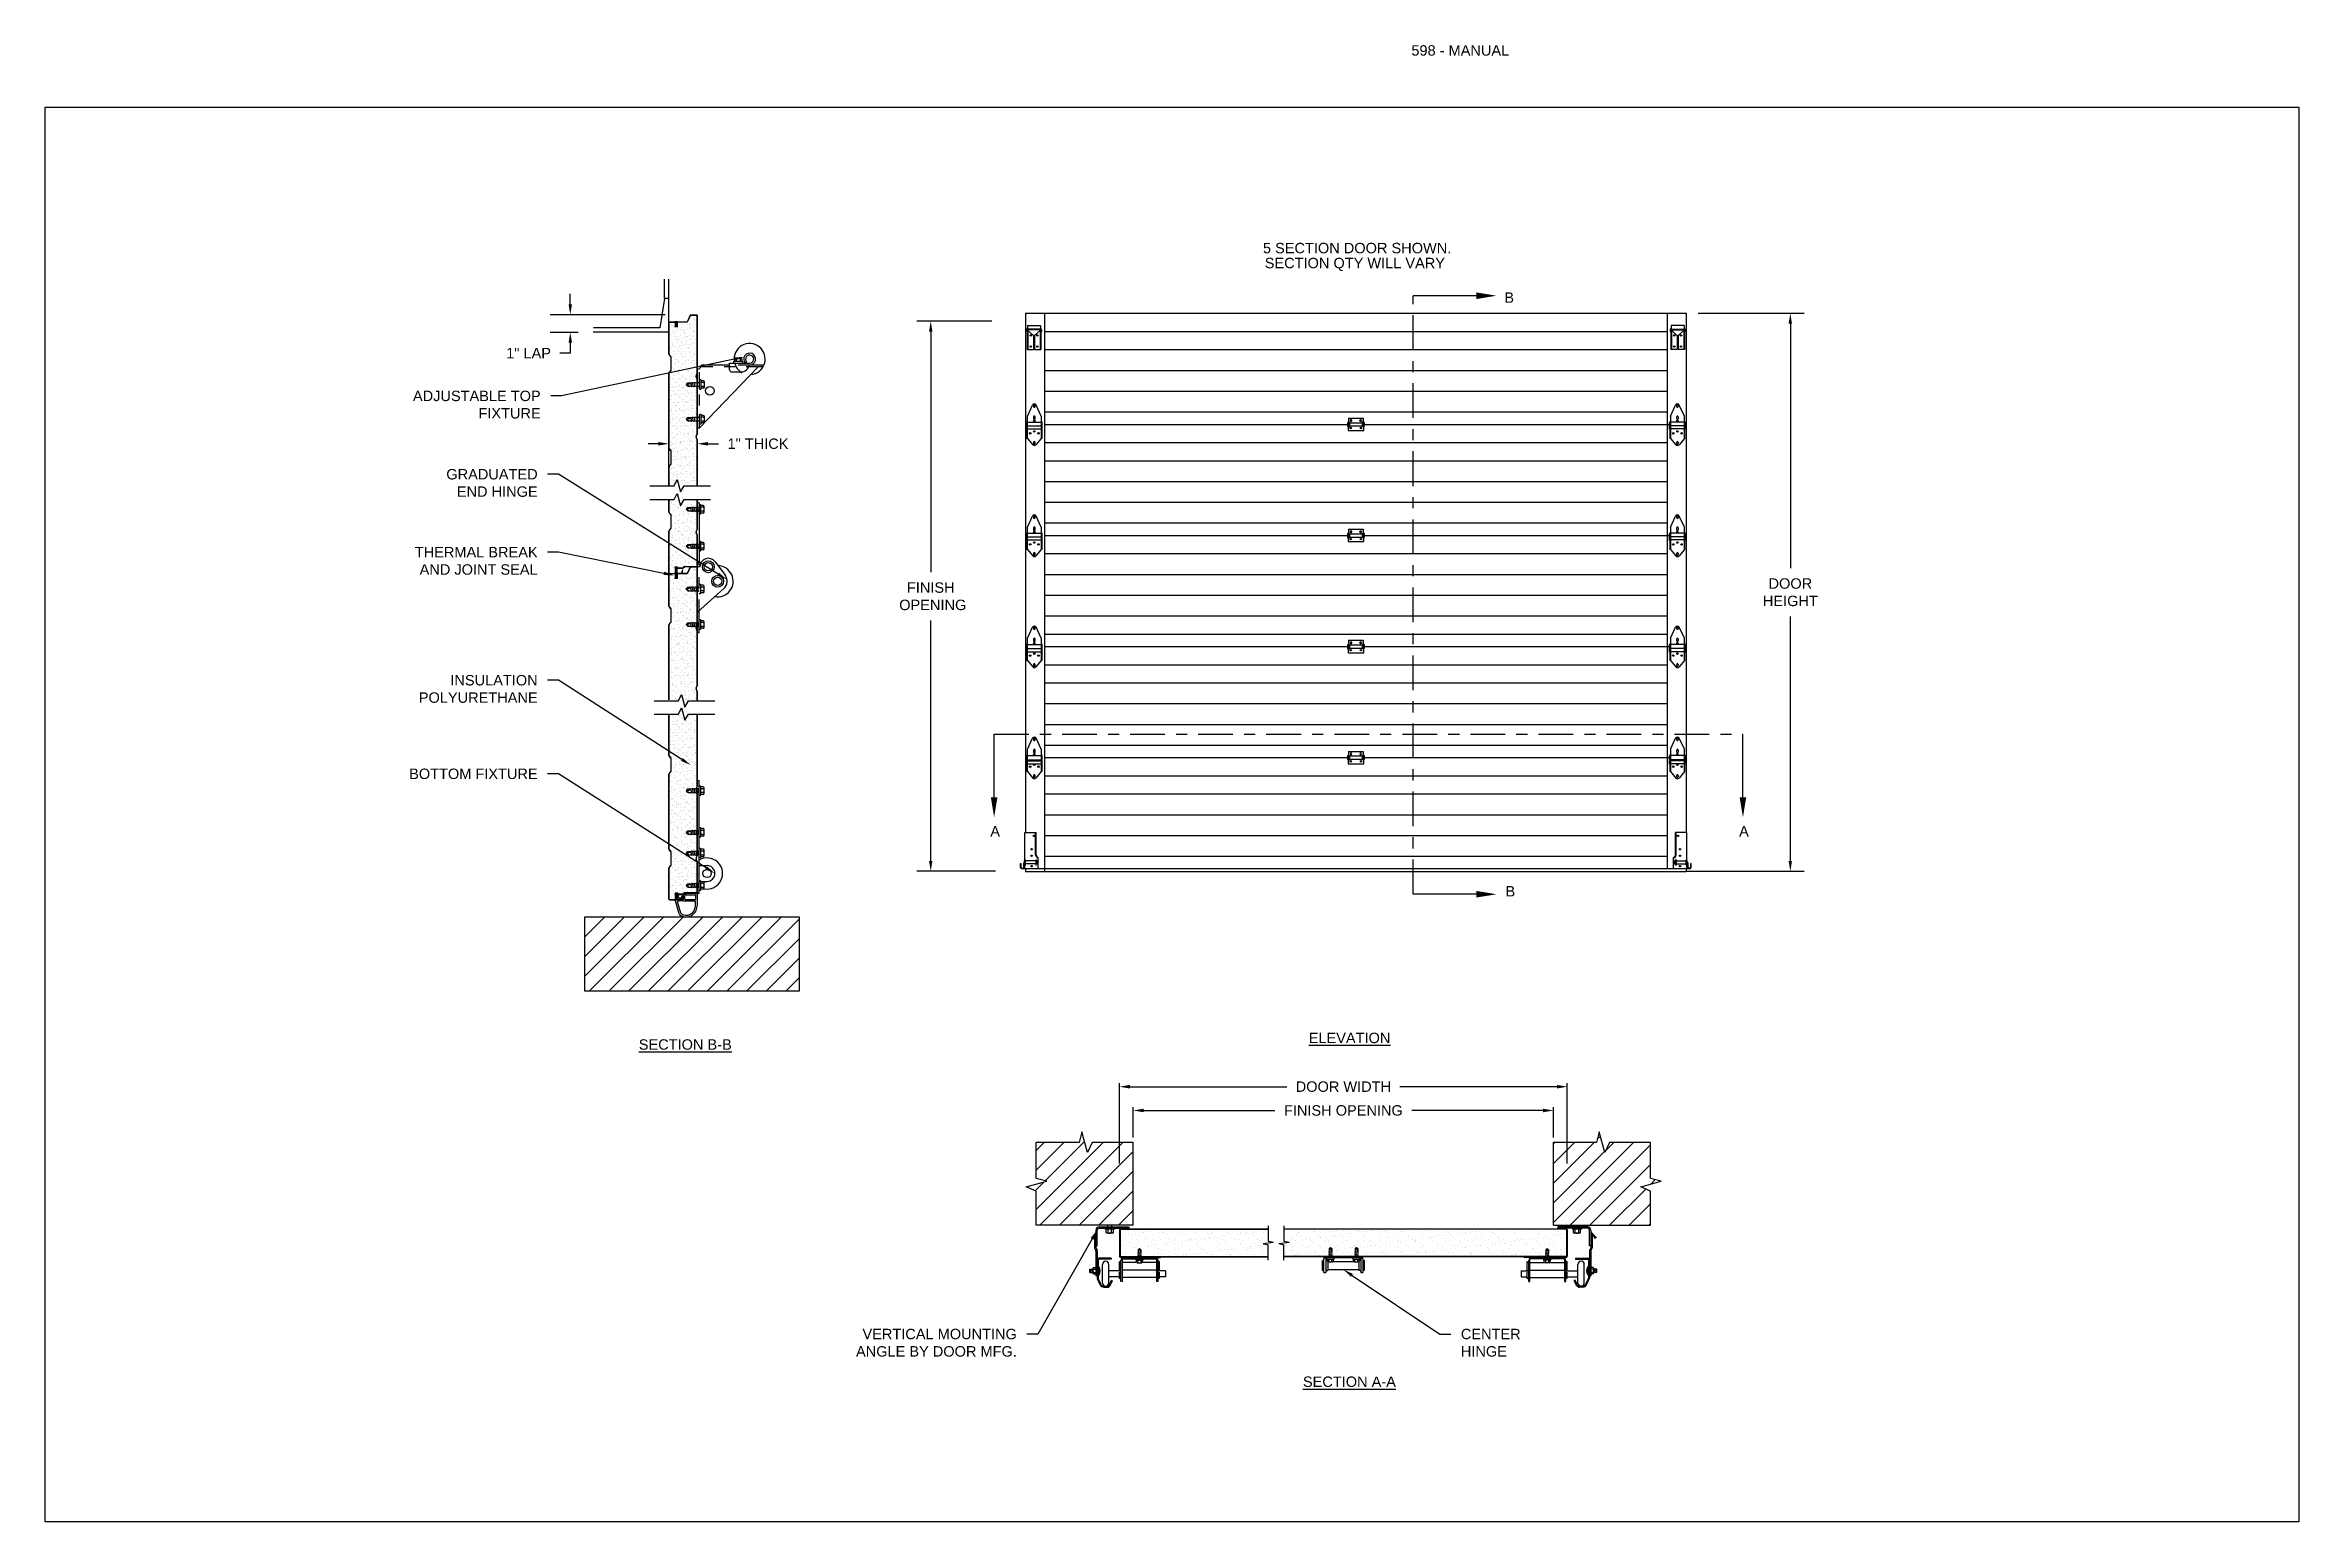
# Model space of a CAD drawing. Header units: inches. Extents: x 168.8 to 189.1, y 234.4 to 247.7.
import ezdxf
from ezdxf import colors
from ezdxf.entities.mleader import LeaderData, LeaderLine
from ezdxf.math import Vec2, Vec3

# ---------------------------------------------------------------- set-up
doc = ezdxf.new("R2010")
doc.units = ezdxf.units.IN
doc.header["$LTSCALE"] = 0.25
doc.header["$MEASUREMENT"] = 0
for name, pattern in [('CENTER', [2, 1.25, -0.25, 0.25, -0.25]), ('HIDDEN2', [0.1875, 0.125, -0.0625]), ('HIDDEN3', [0.09375, 0.0625, -0.03125])]:
    doc.linetypes.add(name, pattern=pattern)
for name, color, linetype in [('598', 7, 'Continuous'), ('ANNOTATIONS', 1, 'Continuous'), ('SECTION CUTS', 6, 'CENTER')]:
    doc.layers.add(name, color=color, linetype=linetype)
doc.styles.add('ARIAL', font='arial.ttf', dxfattribs={"height": 0.09375})
doc.styles.get("Standard").update_dxf_attribs({"font": 'romans.shx'})
doc.dimstyles.new('DIMSTYLE_5', dxfattribs={"dimtxt": 0.0625, "dimasz": 0.15, "dimexe": 0.18, "dimexo": 0.0625, "dimgap": 0.09, "dimtad": 0, "dimtih": 1, "dimtoh": 1, "dimdec": 5, "dimlfac": 8, "dimzin": 4, "dimdsep": 46, "dimtxsty": 'Standard', "dimcen": 0.09, "dimadec": 0, "dimazin": 0, "dimtp": 0.03125, "dimtm": 0.03125, "dimtfac": 1, "dimtdec": 5, "dimtofl": 0, "dimtmove": 0, "dimatfit": 3, "dimfxl": 1, "dimtolj": 1, "dimtzin": 4, "dimarcsym": 0})
doc.dimstyles.new('STANDARD$0', dxfattribs={"dimtxt": 0.09375, "dimasz": 0.09375, "dimexe": 0.03125, "dimexo": 0.046875, "dimgap": 0.09, "dimtad": 0, "dimtih": 1, "dimtoh": 1, "dimdec": 4, "dimzin": 0, "dimdsep": 46, "dimtxsty": 'ARIAL', "dimcen": 0.09, "dimadec": 0, "dimazin": 0, "dimtfac": 1, "dimtdec": 4, "dimtofl": 0, "dimtmove": 0, "dimatfit": 1, "dimfxl": 1, "dimtolj": 1, "dimtzin": 0, "dimarcsym": 0})

msp = doc.modelspace()

# ---------------------------------------------------------------- texts
at = {"layer": 'ANNOTATIONS', "char_height": 0.09375, "width": 6.6097632, "attachment_point": 1, "line_spacing_factor": 0.86134, "style": 'ARIAL'}
for s, insert in [('598 - MANUAL ', (181.06988, 247.74099)), ('\\pi2.44466; 5 SECTION DOOR SHOWN.  \\P\\pi2.49691;SECTION QTY WILL VARY', (177.25307, 245.9618))]:
    msp.add_mtext(s, dxfattribs=dict(at, insert=insert))
at = {"layer": 'ANNOTATIONS', "char_height": 0.09375, "attachment_point": 2, "style": 'ARIAL'}
for s, insert, width in [('{\\LSECTION B-B}', (174.53423, 238.79179), 1.3823677), ('{\\LELEVATION}', (180.51359, 238.85097), 3.0834986), ('{\\LSECTION A-A}', (180.51216, 235.75603), 1.3823677)]:
    msp.add_mtext(s, dxfattribs=dict(at, insert=insert, width=width))
at = {"layer": 'SECTION CUTS', "style": 'ARIAL'}
for s, p in [('B', (181.90659, 245.4221)), ('A', (177.27979, 240.6172)), ('A', (184.01979, 240.6172)), ('B', (181.91727, 240.0775))]:
    msp.add_text(s, height=0.09375, dxfattribs=at).set_placement(p)

# ---------------------------------------------------------------- blocks, each defined once
blk = doc.blocks.new('*D1')
at = {"layer": 'ANNOTATIONS', "color": 0, "lineweight": -2, "transparency": 16777216}
for p, q in [((178.567, 237.909), (178.567, 238.182)), ((182.348, 237.909), (182.348, 238.182)), ((178.661, 238.151), (179.842, 238.151)), ((182.255, 238.151), (181.073, 238.151))]:
    blk.add_line(p, q, dxfattribs=at)
at = {"layer": 'ANNOTATIONS', "color": 0, "transparency": 16777216}
for points in [[(178.661, 238.167), (178.661, 238.135), (178.567, 238.151)], [(182.255, 238.167), (182.255, 238.135), (182.348, 238.151)]]:
    blk.add_solid(points, dxfattribs=at)
at = {"layer": 'defpoints', "color": 0, "transparency": 16777216}
for p in [(182.348, 238.151), (178.567, 237.862), (182.348, 237.862)]:
    blk.add_point(p, dxfattribs=at)
at = {"layer": 'ANNOTATIONS', "color": 0, "transparency": 16777216, "insert": (180.458, 238.151), "char_height": 0.09375, "attachment_point": 5, "style": 'ARIAL'}
blk.add_mtext('\\A1;FINISH OPENING', dxfattribs=at)
blk = doc.blocks.new('*D2')
at = {"layer": 'ANNOTATIONS', "color": 0, "lineweight": -2, "transparency": 16777216}
for p, q in [((178.442, 237.674), (178.442, 238.396)), ((182.473, 237.674), (182.473, 238.396)), ((178.536, 238.365), (179.949, 238.365)), ((182.38, 238.365), (180.967, 238.365))]:
    blk.add_line(p, q, dxfattribs=at)
at = {"layer": 'ANNOTATIONS', "color": 0, "transparency": 16777216}
for points in [[(178.536, 238.381), (178.536, 238.349), (178.442, 238.365)], [(182.38, 238.381), (182.38, 238.349), (182.473, 238.365)]]:
    blk.add_solid(points, dxfattribs=at)
at = {"layer": 'defpoints', "color": 0, "transparency": 16777216}
for p in [(178.442, 238.365), (178.442, 237.627), (182.473, 237.627)]:
    blk.add_point(p, dxfattribs=at)
at = {"layer": 'ANNOTATIONS', "color": 0, "transparency": 16777216, "insert": (180.458, 238.365), "char_height": 0.09375, "attachment_point": 5, "style": 'ARIAL'}
blk.add_mtext('\\A1;DOOR WIDTH', dxfattribs=at)
blk = doc.blocks.new('*X3')
at = {"color": 0}
for p, q in [((5.444, 3.306), (5.444, 3.306)), ((5.449, 3.254), (5.449, 3.254)), ((5.47, 3.308), (5.47, 3.308)), ((5.471, 3.285), (5.471, 3.285)), ((5.485, 3.331), (5.485, 3.331)), ((5.512, 3.315), (5.512, 3.315)), ((5.538, 3.318), (5.538, 3.318)), ((5.541, 3.264), (5.541, 3.264)), ((5.579, 3.324), (5.579, 3.324)), ((5.584, 3.267), (5.584, 3.267)), ((5.605, 3.313), (5.605, 3.313)), ((5.605, 3.254), (5.605, 3.254)), ((5.621, 3.329), (5.621, 3.329)), ((5.641, 3.331), (5.641, 3.331)), ((5.647, 3.333), (5.647, 3.333)), ((5.668, 3.263), (5.668, 3.263)), ((5.671, 3.283), (5.671, 3.283)), ((5.673, 3.336), (5.673, 3.336)), ((5.68, 3.275), (5.68, 3.275)), ((5.713, 3.341), (5.713, 3.341)), ((5.736, 3.315), (5.736, 3.315)), ((5.74, 3.268), (5.74, 3.268)), ((5.761, 3.254), (5.761, 3.254)), ((5.781, 3.35), (5.781, 3.35)), ((5.796, 3.331), (5.796, 3.331)), ((5.803, 3.268), (5.803, 3.268)), ((5.807, 3.354), (5.807, 3.354)), ((5.821, 3.327), (5.821, 3.327)), ((5.83, 3.319), (5.83, 3.319)), ((5.864, 3.314), (5.864, 3.314)), ((5.874, 3.279), (5.874, 3.279)), ((5.895, 3.268), (5.895, 3.268)), ((5.916, 3.255), (5.916, 3.255)), ((5.934, 3.27), (5.934, 3.27)), ((5.952, 3.331), (5.952, 3.331)), ((5.988, 3.248), (5.988, 3.248)), ((5.999, 3.319), (5.999, 3.319)), ((6.024, 3.323), (6.024, 3.323)), ((6.029, 3.253), (6.029, 3.253)), ((6.051, 3.268), (6.051, 3.268)), ((6.062, 3.269), (6.062, 3.269)), ((6.072, 3.255), (6.072, 3.255)), ((6.074, 3.277), (6.074, 3.277)), ((6.083, 3.269), (6.083, 3.269)), ((6.097, 3.262), (6.097, 3.262)), ((6.108, 3.332), (6.108, 3.332)), ((6.123, 3.266), (6.123, 3.266)), ((6.13, 3.321), (6.13, 3.321)), ((6.163, 3.271), (6.163, 3.271)), ((6.197, 3.274), (6.197, 3.274)), ((6.207, 3.269), (6.207, 3.269)), ((6.224, 3.321), (6.224, 3.321)), ((6.228, 3.255), (6.228, 3.255)), ((6.231, 3.28), (6.231, 3.28)), ((6.233, 3.313), (6.233, 3.313)), ((6.257, 3.283), (6.257, 3.283)), ((6.258, 3.32), (6.258, 3.32)), ((6.263, 3.332), (6.263, 3.332)), ((6.277, 3.273), (6.277, 3.273)), ((6.298, 3.289), (6.298, 3.289)), ((6.328, 3.276), (6.328, 3.276)), ((6.363, 3.269), (6.363, 3.269)), ((6.366, 3.298), (6.366, 3.298)), ((6.384, 3.357), (6.384, 3.357)), ((6.384, 3.255), (6.384, 3.255)), ((6.392, 3.301), (6.392, 3.301)), ((6.393, 3.325), (6.393, 3.325)), ((6.419, 3.332), (6.419, 3.332)), ((6.427, 3.317), (6.427, 3.317)), ((6.433, 3.307), (6.433, 3.307)), ((6.456, 3.275), (6.456, 3.275)), ((6.477, 3.271), (6.477, 3.271)), ((6.486, 3.263), (6.486, 3.263)), ((6.5, 3.315), (6.5, 3.315)), ((6.518, 3.269), (6.518, 3.269)), ((6.524, 3.327), (6.524, 3.327)), ((6.526, 3.319), (6.526, 3.319)), ((6.539, 3.256), (6.539, 3.256)), ((6.567, 3.324), (6.567, 3.324)), ((6.575, 3.333), (6.575, 3.333)), ((6.591, 3.28), (6.591, 3.28)), ((6.627, 3.315), (6.627, 3.315)), ((6.635, 3.333), (6.635, 3.333)), ((6.636, 3.306), (6.636, 3.306)), ((6.651, 3.326), (6.651, 3.326)), ((6.661, 3.337), (6.661, 3.337)), ((6.674, 3.269), (6.674, 3.269)), ((6.68, 3.267), (6.68, 3.267)), ((6.695, 3.256), (6.695, 3.256)), ((6.702, 3.342), (6.702, 3.342)), ((6.722, 3.282), (6.722, 3.282)), ((6.731, 3.333), (6.731, 3.333)), ((6.77, 3.351), (6.77, 3.351)), ((5.45, 3.177), (5.45, 3.177)), ((5.469, 3.142), (5.469, 3.142)), ((5.473, 3.212), (5.473, 3.212)), ((5.476, 3.116), (5.476, 3.116)), ((5.49, 3.183), (5.49, 3.183)), ((5.49, 3.129), (5.49, 3.129)), ((5.52, 3.239), (5.52, 3.239)), ((5.525, 3.205), (5.525, 3.205)), ((5.53, 3.231), (5.53, 3.231)), ((5.544, 3.167), (5.544, 3.167)), ((5.558, 3.191), (5.558, 3.191)), ((5.573, 3.191), (5.573, 3.191)), ((5.584, 3.195), (5.584, 3.195)), ((5.608, 3.217), (5.608, 3.217)), ((5.625, 3.2), (5.625, 3.2)), ((5.632, 3.137), (5.632, 3.137)), ((5.645, 3.129), (5.645, 3.129)), ((5.672, 3.167), (5.672, 3.167)), ((5.681, 3.206), (5.681, 3.206)), ((5.693, 3.209), (5.693, 3.209)), ((5.719, 3.213), (5.719, 3.213)), ((5.723, 3.235), (5.723, 3.235)), ((5.739, 3.219), (5.739, 3.219)), ((5.742, 3.122), (5.742, 3.122)), ((5.76, 3.218), (5.76, 3.218)), ((5.773, 3.189), (5.773, 3.189)), ((5.78, 3.143), (5.78, 3.143)), ((5.782, 3.181), (5.782, 3.181)), ((5.801, 3.129), (5.801, 3.129)), ((5.807, 3.172), (5.807, 3.172)), ((5.826, 3.141), (5.826, 3.141)), ((5.828, 3.227), (5.828, 3.227)), ((5.837, 3.206), (5.837, 3.206)), ((5.854, 3.23), (5.854, 3.23)), ((5.867, 3.218), (5.867, 3.218)), ((5.87, 3.122), (5.87, 3.122)), ((5.894, 3.236), (5.894, 3.236)), ((5.923, 3.233), (5.923, 3.233)), ((5.933, 3.225), (5.933, 3.225)), ((5.936, 3.143), (5.936, 3.143)), ((5.938, 3.173), (5.938, 3.173)), ((5.94, 3.112), (5.94, 3.112)), ((5.957, 3.129), (5.957, 3.129)), ((5.962, 3.245), (5.962, 3.245)), ((5.976, 3.185), (5.976, 3.185)), ((5.992, 3.206), (5.992, 3.206)), ((6.002, 3.223), (6.002, 3.223)), ((6.005, 3.127), (6.005, 3.127)), ((6.008, 3.121), (6.008, 3.121)), ((6.026, 3.139), (6.026, 3.139)), ((6.034, 3.125), (6.034, 3.125)), ((6.035, 3.131), (6.035, 3.131)), ((6.065, 3.173), (6.065, 3.173)), ((6.075, 3.13), (6.075, 3.13)), ((6.091, 3.143), (6.091, 3.143)), ((6.113, 3.13), (6.113, 3.13)), ((6.126, 3.229), (6.126, 3.229)), ((6.133, 3.225), (6.133, 3.225)), ((6.136, 3.128), (6.136, 3.128)), ((6.143, 3.139), (6.143, 3.139)), ((6.148, 3.207), (6.148, 3.207)), ((6.169, 3.142), (6.169, 3.142)), ((6.176, 3.183), (6.176, 3.183)), ((6.185, 3.175), (6.185, 3.175)), ((6.2, 3.178), (6.2, 3.178)), ((6.209, 3.148), (6.209, 3.148)), ((6.229, 3.135), (6.229, 3.135)), ((6.247, 3.143), (6.247, 3.143)), ((6.261, 3.224), (6.261, 3.224)), ((6.264, 3.128), (6.264, 3.128)), ((6.268, 3.13), (6.268, 3.13)), ((6.277, 3.157), (6.277, 3.157)), ((6.303, 3.16), (6.303, 3.16)), ((6.304, 3.207), (6.304, 3.207)), ((6.327, 3.227), (6.327, 3.227)), ((6.331, 3.179), (6.331, 3.179)), ((6.336, 3.219), (6.336, 3.219)), ((6.344, 3.165), (6.344, 3.165)), ((6.379, 3.179), (6.379, 3.179)), ((6.396, 3.229), (6.396, 3.229)), ((6.399, 3.132), (6.399, 3.132)), ((6.403, 3.144), (6.403, 3.144)), ((6.412, 3.174), (6.412, 3.174)), ((6.424, 3.13), (6.424, 3.13)), ((6.429, 3.133), (6.429, 3.133)), ((6.438, 3.178), (6.438, 3.178)), ((6.438, 3.125), (6.438, 3.125)), ((6.459, 3.179), (6.459, 3.179)), ((6.46, 3.207), (6.46, 3.207)), ((6.479, 3.183), (6.479, 3.183)), ((6.527, 3.23), (6.527, 3.23)), ((6.53, 3.223), (6.53, 3.223)), ((6.53, 3.134), (6.53, 3.134)), ((6.547, 3.192), (6.547, 3.192)), ((6.559, 3.144), (6.559, 3.144)), ((6.573, 3.196), (6.573, 3.196)), ((6.579, 3.177), (6.579, 3.177)), ((6.58, 3.131), (6.58, 3.131)), ((6.589, 3.169), (6.589, 3.169)), ((6.594, 3.184), (6.594, 3.184)), ((6.613, 3.201), (6.613, 3.201)), ((6.615, 3.207), (6.615, 3.207)), ((6.632, 3.129), (6.632, 3.129)), ((6.655, 3.23), (6.655, 3.23)), ((6.658, 3.134), (6.658, 3.134)), ((6.681, 3.21), (6.681, 3.21)), ((6.707, 3.213), (6.707, 3.213)), ((6.714, 3.144), (6.714, 3.144)), ((6.725, 3.185), (6.725, 3.185)), ((6.73, 3.221), (6.73, 3.221)), ((6.735, 3.131), (6.735, 3.131)), ((6.739, 3.213), (6.739, 3.213)), ((6.748, 3.219), (6.748, 3.219)), ((6.771, 3.208), (6.771, 3.208))]:
    blk.add_line(p, q, dxfattribs=at)
blk = doc.blocks.new('*X4')
at = {"color": 0}
for p, q in [((6.917, 3.333), (6.917, 3.333)), ((6.976, 3.249), (6.976, 3.249)), ((6.98, 3.354), (6.98, 3.354)), ((6.985, 3.286), (6.985, 3.286)), ((6.985, 3.27), (6.985, 3.27)), ((7.006, 3.257), (7.006, 3.257)), ((7.017, 3.254), (7.017, 3.254)), ((7.03, 3.309), (7.03, 3.309)), ((7.039, 3.3), (7.039, 3.3)), ((7.042, 3.333), (7.042, 3.333)), ((7.045, 3.332), (7.045, 3.332)), ((7.083, 3.26), (7.083, 3.26)), ((7.085, 3.263), (7.085, 3.263)), ((7.111, 3.266), (7.111, 3.266)), ((7.116, 3.288), (7.116, 3.288)), ((7.141, 3.27), (7.141, 3.27)), ((7.152, 3.272), (7.152, 3.272)), ((7.162, 3.257), (7.162, 3.257)), ((7.18, 3.337), (7.18, 3.337)), ((7.181, 3.353), (7.181, 3.353)), ((7.19, 3.344), (7.19, 3.344)), ((7.198, 3.334), (7.198, 3.334)), ((7.219, 3.281), (7.219, 3.281)), ((7.233, 3.304), (7.233, 3.304)), ((7.244, 3.287), (7.244, 3.287)), ((7.246, 3.284), (7.246, 3.284)), ((7.283, 3.259), (7.283, 3.259)), ((7.286, 3.289), (7.286, 3.289)), ((7.292, 3.25), (7.292, 3.25)), ((7.297, 3.271), (7.297, 3.271)), ((7.311, 3.339), (7.311, 3.339)), ((7.318, 3.257), (7.318, 3.257)), ((7.353, 3.334), (7.353, 3.334)), ((7.354, 3.298), (7.354, 3.298)), ((7.379, 3.292), (7.379, 3.292)), ((7.38, 3.302), (7.38, 3.302)), ((7.384, 3.348), (7.384, 3.348)), ((7.421, 3.307), (7.421, 3.307)), ((7.433, 3.303), (7.433, 3.303)), ((7.439, 3.338), (7.439, 3.338)), ((7.443, 3.294), (7.443, 3.294)), ((7.452, 3.271), (7.452, 3.271)), ((7.474, 3.257), (7.474, 3.257)), ((7.486, 3.254), (7.486, 3.254)), ((7.489, 3.316), (7.489, 3.316)), ((7.509, 3.334), (7.509, 3.334)), ((7.51, 3.293), (7.51, 3.293)), ((7.515, 3.32), (7.515, 3.32)), ((7.555, 3.325), (7.555, 3.325)), ((7.574, 3.343), (7.574, 3.343)), ((7.577, 3.247), (7.577, 3.247)), ((7.584, 3.347), (7.584, 3.347)), ((7.593, 3.338), (7.593, 3.338)), ((7.608, 3.271), (7.608, 3.271)), ((7.623, 3.334), (7.623, 3.334)), ((7.629, 3.258), (7.629, 3.258)), ((7.636, 3.298), (7.636, 3.298)), ((7.638, 3.293), (7.638, 3.293)), ((7.649, 3.337), (7.649, 3.337)), ((7.665, 3.335), (7.665, 3.335)), ((7.686, 3.253), (7.686, 3.253)), ((7.69, 3.343), (7.69, 3.343)), ((7.705, 3.345), (7.705, 3.345)), ((7.708, 3.248), (7.708, 3.248)), ((7.758, 3.352), (7.758, 3.352)), ((7.764, 3.271), (7.764, 3.271)), ((7.773, 3.298), (7.773, 3.298)), ((7.784, 3.355), (7.784, 3.355)), ((7.785, 3.258), (7.785, 3.258)), ((7.787, 3.342), (7.787, 3.342)), ((7.82, 3.335), (7.82, 3.335)), ((7.833, 3.344), (7.833, 3.344)), ((7.836, 3.297), (7.836, 3.297)), ((7.836, 3.248), (7.836, 3.248)), ((7.846, 3.288), (7.846, 3.288)), ((7.889, 3.248), (7.889, 3.248)), ((7.904, 3.299), (7.904, 3.299)), ((7.92, 3.272), (7.92, 3.272)), ((7.939, 3.246), (7.939, 3.246)), ((7.941, 3.258), (7.941, 3.258)), ((7.965, 3.249), (7.965, 3.249)), ((7.968, 3.349), (7.968, 3.349)), ((7.971, 3.252), (7.971, 3.252)), ((7.976, 3.335), (7.976, 3.335)), ((7.987, 3.34), (7.987, 3.34)), ((7.996, 3.332), (7.996, 3.332)), ((8.005, 3.255), (8.005, 3.255)), ((8.031, 3.299), (8.031, 3.299)), ((8.039, 3.292), (8.039, 3.292)), ((8.073, 3.264), (8.073, 3.264)), ((8.075, 3.272), (8.075, 3.272)), ((8.089, 3.246), (8.089, 3.246)), ((8.096, 3.259), (8.096, 3.259)), ((8.099, 3.35), (8.099, 3.35)), ((8.099, 3.267), (8.099, 3.267)), ((8.102, 3.254), (8.102, 3.254)), ((8.132, 3.335), (8.132, 3.335)), ((8.14, 3.272), (8.14, 3.272)), ((8.166, 3.304), (8.166, 3.304)), ((8.19, 3.336), (8.19, 3.336)), ((8.208, 3.281), (8.208, 3.281)), ((8.227, 3.35), (8.227, 3.35)), ((8.23, 3.254), (8.23, 3.254)), ((8.231, 3.272), (8.231, 3.272)), ((8.234, 3.285), (8.234, 3.285)), ((8.24, 3.29), (8.24, 3.29)), ((8.249, 3.282), (8.249, 3.282)), ((8.252, 3.259), (8.252, 3.259)), ((8.274, 3.29), (8.274, 3.29)), ((8.288, 3.336), (8.288, 3.336)), ((8.297, 3.305), (8.297, 3.305)), ((8.342, 3.299), (8.342, 3.299)), ((8.362, 3.355), (8.362, 3.355)), ((8.365, 3.258), (8.365, 3.258)), ((8.368, 3.302), (8.368, 3.302)), ((8.387, 3.273), (8.387, 3.273)), ((8.39, 3.334), (8.39, 3.334)), ((8.399, 3.326), (8.399, 3.326)), ((8.408, 3.259), (8.408, 3.259)), ((8.409, 3.308), (8.409, 3.308)), ((8.425, 3.305), (8.425, 3.305)), ((8.443, 3.336), (8.443, 3.336)), ((8.443, 3.286), (8.443, 3.286)), ((8.477, 3.317), (8.477, 3.317)), ((8.496, 3.26), (8.496, 3.26)), ((8.503, 3.32), (8.503, 3.32)), ((8.542, 3.273), (8.542, 3.273)), ((8.544, 3.326), (8.544, 3.326)), ((8.56, 3.31), (8.56, 3.31)), ((8.564, 3.259), (8.564, 3.259)), ((8.593, 3.33), (8.593, 3.33)), ((8.599, 3.336), (8.599, 3.336)), ((8.611, 3.335), (8.611, 3.335)), ((8.624, 3.259), (8.624, 3.259)), ((8.638, 3.338), (8.638, 3.338)), ((8.643, 3.284), (8.643, 3.284)), ((8.652, 3.276), (8.652, 3.276)), ((8.678, 3.343), (8.678, 3.343)), ((8.691, 3.311), (8.691, 3.311)), ((8.698, 3.273), (8.698, 3.273)), ((8.719, 3.26), (8.719, 3.26)), ((8.746, 3.352), (8.746, 3.352)), ((8.755, 3.337), (8.755, 3.337)), ((8.759, 3.264), (8.759, 3.264)), ((8.793, 3.328), (8.793, 3.328)), ((8.802, 3.32), (8.802, 3.32)), ((8.819, 3.311), (8.819, 3.311)), ((8.846, 3.28), (8.846, 3.28)), ((8.854, 3.273), (8.854, 3.273)), ((8.875, 3.26), (8.875, 3.26)), ((8.89, 3.266), (8.89, 3.266)), ((8.91, 3.337), (8.91, 3.337)), ((8.927, 3.247), (8.927, 3.247)), ((8.953, 3.25), (8.953, 3.25)), ((8.954, 3.315), (8.954, 3.315)), ((8.993, 3.255), (8.993, 3.255)), ((8.996, 3.324), (8.996, 3.324)), ((9.01, 3.274), (9.01, 3.274)), ((9.018, 3.265), (9.018, 3.265)), ((9.031, 3.26), (9.031, 3.26)), ((9.046, 3.278), (9.046, 3.278)), ((9.055, 3.27), (9.055, 3.27)), ((9.061, 3.264), (9.061, 3.264)), ((9.066, 3.337), (9.066, 3.337)), ((9.085, 3.317), (9.085, 3.317)), ((9.087, 3.268), (9.087, 3.268)), ((9.128, 3.273), (9.128, 3.273)), ((9.153, 3.27), (9.153, 3.27)), ((9.165, 3.274), (9.165, 3.274)), ((9.186, 3.261), (9.186, 3.261)), ((9.196, 3.322), (9.196, 3.322)), ((9.196, 3.282), (9.196, 3.282)), ((9.205, 3.314), (9.205, 3.314)), ((9.213, 3.317), (9.213, 3.317)), ((9.222, 3.337), (9.222, 3.337)), ((9.222, 3.285), (9.222, 3.285)), ((9.249, 3.274), (9.249, 3.274)), ((9.263, 3.291), (9.263, 3.291)), ((9.283, 3.272), (9.283, 3.272)), ((9.321, 3.274), (9.321, 3.274)), ((9.331, 3.3), (9.331, 3.3)), ((9.342, 3.261), (9.342, 3.261)), ((9.348, 3.321), (9.348, 3.321)), ((9.357, 3.303), (9.357, 3.303)), ((9.378, 3.338), (9.378, 3.338)), ((9.397, 3.308), (9.397, 3.308)), ((9.399, 3.318), (9.399, 3.318)), ((9.411, 3.271), (9.411, 3.271)), ((9.449, 3.272), (9.449, 3.272)), ((6.924, 3.14), (6.924, 3.14)), ((6.927, 3.208), (6.927, 3.208)), ((6.929, 3.113), (6.929, 3.113)), ((6.933, 3.217), (6.933, 3.217)), ((6.95, 3.245), (6.95, 3.245)), ((6.982, 3.171), (6.982, 3.171)), ((6.988, 3.19), (6.988, 3.19)), ((6.992, 3.163), (6.992, 3.163)), ((6.996, 3.122), (6.996, 3.122)), ((7.022, 3.125), (7.022, 3.125)), ((7.026, 3.145), (7.026, 3.145)), ((7.035, 3.123), (7.035, 3.123)), ((7.047, 3.131), (7.047, 3.131)), ((7.048, 3.236), (7.048, 3.236)), ((7.052, 3.139), (7.052, 3.139)), ((7.063, 3.131), (7.063, 3.131)), ((7.082, 3.208), (7.082, 3.208)), ((7.119, 3.191), (7.119, 3.191)), ((7.131, 3.14), (7.131, 3.14)), ((7.133, 3.215), (7.133, 3.215)), ((7.142, 3.206), (7.142, 3.206)), ((7.157, 3.143), (7.157, 3.143)), ((7.181, 3.145), (7.181, 3.145)), ((7.183, 3.241), (7.183, 3.241)), ((7.185, 3.167), (7.185, 3.167)), ((7.187, 3.144), (7.187, 3.144)), ((7.198, 3.148), (7.198, 3.148)), ((7.203, 3.132), (7.203, 3.132)), ((7.235, 3.121), (7.235, 3.121)), ((7.238, 3.209), (7.238, 3.209)), ((7.244, 3.113), (7.244, 3.113)), ((7.247, 3.191), (7.247, 3.191)), ((7.266, 3.157), (7.266, 3.157)), ((7.292, 3.161), (7.292, 3.161)), ((7.314, 3.242), (7.314, 3.242)), ((7.336, 3.21), (7.336, 3.21)), ((7.358, 3.132), (7.358, 3.132)), ((7.382, 3.195), (7.382, 3.195)), ((7.385, 3.165), (7.385, 3.165)), ((7.394, 3.209), (7.394, 3.209)), ((7.395, 3.156), (7.395, 3.156)), ((7.4, 3.175), (7.4, 3.175)), ((7.426, 3.178), (7.426, 3.178)), ((7.438, 3.117), (7.438, 3.117)), ((7.442, 3.242), (7.442, 3.242)), ((7.445, 3.145), (7.445, 3.145)), ((7.467, 3.184), (7.467, 3.184)), ((7.493, 3.146), (7.493, 3.146)), ((7.513, 3.197), (7.513, 3.197)), ((7.514, 3.132), (7.514, 3.132)), ((7.535, 3.193), (7.535, 3.193)), ((7.536, 3.209), (7.536, 3.209)), ((7.545, 3.2), (7.545, 3.2)), ((7.549, 3.209), (7.549, 3.209)), ((7.561, 3.196), (7.561, 3.196)), ((7.589, 3.16), (7.589, 3.16)), ((7.601, 3.202), (7.601, 3.202)), ((7.638, 3.115), (7.638, 3.115)), ((7.641, 3.196), (7.641, 3.196)), ((7.649, 3.146), (7.649, 3.146)), ((7.669, 3.21), (7.669, 3.21)), ((7.67, 3.133), (7.67, 3.133)), ((7.695, 3.244), (7.695, 3.244)), ((7.695, 3.214), (7.695, 3.214)), ((7.705, 3.209), (7.705, 3.209)), ((7.711, 3.152), (7.711, 3.152)), ((7.736, 3.219), (7.736, 3.219)), ((7.739, 3.204), (7.739, 3.204)), ((7.776, 3.201), (7.776, 3.201)), ((7.789, 3.159), (7.789, 3.159)), ((7.798, 3.15), (7.798, 3.15)), ((7.804, 3.228), (7.804, 3.228)), ((7.804, 3.146), (7.804, 3.146)), ((7.825, 3.133), (7.825, 3.133)), ((7.83, 3.232), (7.83, 3.232)), ((7.839, 3.151), (7.839, 3.151)), ((7.861, 3.21), (7.861, 3.21)), ((7.871, 3.237), (7.871, 3.237)), ((7.907, 3.203), (7.907, 3.203)), ((7.917, 3.114), (7.917, 3.114)), ((7.939, 3.203), (7.939, 3.203)), ((7.948, 3.194), (7.948, 3.194)), ((7.96, 3.147), (7.96, 3.147)), ((7.974, 3.156), (7.974, 3.156)), ((7.981, 3.133), (7.981, 3.133)), ((7.985, 3.123), (7.985, 3.123)), ((7.992, 3.154), (7.992, 3.154)), ((8.011, 3.126), (8.011, 3.126)), ((8.017, 3.21), (8.017, 3.21)), ((8.035, 3.202), (8.035, 3.202)), ((8.051, 3.131), (8.051, 3.131)), ((8.098, 3.238), (8.098, 3.238)), ((8.105, 3.158), (8.105, 3.158)), ((8.116, 3.147), (8.116, 3.147)), ((8.119, 3.14), (8.119, 3.14)), ((8.137, 3.133), (8.137, 3.133)), ((8.142, 3.198), (8.142, 3.198)), ((8.145, 3.144), (8.145, 3.144)), ((8.17, 3.207), (8.17, 3.207)), ((8.172, 3.21), (8.172, 3.21)), ((8.186, 3.149), (8.186, 3.149)), ((8.192, 3.153), (8.192, 3.153)), ((8.201, 3.144), (8.201, 3.144)), ((8.233, 3.157), (8.233, 3.157)), ((8.254, 3.158), (8.254, 3.158)), ((8.271, 3.147), (8.271, 3.147)), ((8.28, 3.161), (8.28, 3.161)), ((8.292, 3.242), (8.292, 3.242)), ((8.292, 3.134), (8.292, 3.134)), ((8.3, 3.209), (8.3, 3.209)), ((8.304, 3.113), (8.304, 3.113)), ((8.32, 3.167), (8.32, 3.167)), ((8.328, 3.211), (8.328, 3.211)), ((8.342, 3.196), (8.342, 3.196)), ((8.351, 3.188), (8.351, 3.188)), ((8.368, 3.162), (8.368, 3.162)), ((8.388, 3.176), (8.388, 3.176)), ((8.395, 3.148), (8.395, 3.148)), ((8.414, 3.179), (8.414, 3.179)), ((8.427, 3.147), (8.427, 3.147)), ((8.428, 3.208), (8.428, 3.208)), ((8.432, 3.112), (8.432, 3.112)), ((8.448, 3.134), (8.448, 3.134)), ((8.455, 3.184), (8.455, 3.184)), ((8.484, 3.211), (8.484, 3.211)), ((8.492, 3.24), (8.492, 3.24)), ((8.499, 3.164), (8.499, 3.164)), ((8.502, 3.232), (8.502, 3.232)), ((8.523, 3.193), (8.523, 3.193)), ((8.545, 3.192), (8.545, 3.192)), ((8.549, 3.197), (8.549, 3.197)), ((8.563, 3.213), (8.563, 3.213)), ((8.567, 3.117), (8.567, 3.117)), ((8.583, 3.148), (8.583, 3.148)), ((8.59, 3.202), (8.59, 3.202)), ((8.595, 3.146), (8.595, 3.146)), ((8.604, 3.138), (8.604, 3.138)), ((8.604, 3.134), (8.604, 3.134)), ((8.627, 3.163), (8.627, 3.163)), ((8.639, 3.211), (8.639, 3.211)), ((8.658, 3.211), (8.658, 3.211)), ((8.684, 3.215), (8.684, 3.215)), ((8.694, 3.215), (8.694, 3.215)), ((8.695, 3.236), (8.695, 3.236)), ((8.697, 3.119), (8.697, 3.119)), ((8.724, 3.22), (8.724, 3.22)), ((8.739, 3.148), (8.739, 3.148)), ((8.745, 3.19), (8.745, 3.19)), ((8.754, 3.182), (8.754, 3.182)), ((8.76, 3.135), (8.76, 3.135)), ((8.762, 3.168), (8.762, 3.168)), ((8.792, 3.229), (8.792, 3.229)), ((8.795, 3.211), (8.795, 3.211)), ((8.798, 3.142), (8.798, 3.142)), ((8.818, 3.232), (8.818, 3.232)), ((8.822, 3.214), (8.822, 3.214)), ((8.825, 3.118), (8.825, 3.118)), ((8.859, 3.238), (8.859, 3.238)), ((8.893, 3.17), (8.893, 3.17)), ((8.894, 3.148), (8.894, 3.148)), ((8.895, 3.234), (8.895, 3.234)), ((8.905, 3.226), (8.905, 3.226)), ((8.905, 3.114), (8.905, 3.114)), ((8.915, 3.135), (8.915, 3.135)), ((8.948, 3.186), (8.948, 3.186)), ((8.951, 3.212), (8.951, 3.212)), ((8.957, 3.219), (8.957, 3.219)), ((8.96, 3.123), (8.96, 3.123)), ((8.973, 3.123), (8.973, 3.123)), ((8.998, 3.14), (8.998, 3.14)), ((8.999, 3.127), (8.999, 3.127)), ((9.007, 3.132), (9.007, 3.132)), ((9.021, 3.169), (9.021, 3.169)), ((9.04, 3.132), (9.04, 3.132)), ((9.05, 3.149), (9.05, 3.149)), ((9.071, 3.135), (9.071, 3.135)), ((9.088, 3.221), (9.088, 3.221)), ((9.091, 3.124), (9.091, 3.124)), ((9.098, 3.23), (9.098, 3.23)), ((9.107, 3.212), (9.107, 3.212)), ((9.107, 3.141), (9.107, 3.141)), ((9.133, 3.144), (9.133, 3.144)), ((9.148, 3.184), (9.148, 3.184)), ((9.156, 3.174), (9.156, 3.174)), ((9.157, 3.176), (9.157, 3.176)), ((9.174, 3.15), (9.174, 3.15)), ((9.201, 3.136), (9.201, 3.136)), ((9.206, 3.149), (9.206, 3.149)), ((9.216, 3.22), (9.216, 3.22)), ((9.219, 3.124), (9.219, 3.124)), ((9.227, 3.135), (9.227, 3.135)), ((9.242, 3.159), (9.242, 3.159)), ((9.262, 3.212), (9.262, 3.212)), ((9.298, 3.228), (9.298, 3.228)), ((9.308, 3.22), (9.308, 3.22)), ((9.309, 3.167), (9.309, 3.167)), ((9.351, 3.225), (9.351, 3.225)), ((9.351, 3.18), (9.351, 3.18)), ((9.354, 3.129), (9.354, 3.129)), ((9.361, 3.149), (9.361, 3.149)), ((9.377, 3.176), (9.377, 3.176)), ((9.382, 3.136), (9.382, 3.136)), ((9.401, 3.134), (9.401, 3.134)), ((9.403, 3.18), (9.403, 3.18)), ((9.41, 3.126), (9.41, 3.126)), ((9.415, 3.175), (9.415, 3.175)), ((9.418, 3.213), (9.418, 3.213)), ((9.443, 3.185), (9.443, 3.185))]:
    blk.add_line(p, q, dxfattribs=at)
blk = doc.blocks.new('*D5')
at = {"layer": 'ANNOTATIONS', "color": 0, "lineweight": -2, "transparency": 16777216}
for p, q in [((183.65, 245.328), (184.606, 245.328)), ((184.481, 245.234), (184.481, 243.033)), ((184.481, 240.397), (184.481, 242.598)), ((183.544, 240.304), (184.606, 240.304))]:
    blk.add_line(p, q, dxfattribs=at)
at = {"layer": 'ANNOTATIONS', "color": 0, "transparency": 16777216}
for points in [[(184.465, 245.234), (184.496, 245.234), (184.481, 245.328)], [(184.465, 240.397), (184.496, 240.397), (184.481, 240.304)]]:
    blk.add_solid(points, dxfattribs=at)
at = {"layer": 'defpoints', "color": 0, "transparency": 16777216}
for p in [(183.544, 245.328), (183.438, 240.304), (184.481, 240.304)]:
    blk.add_point(p, dxfattribs=at)
at = {"layer": 'ANNOTATIONS', "color": 0, "transparency": 16777216, "insert": (184.481, 242.816), "char_height": 0.0938, "attachment_point": 5, "style": 'ARIAL'}
blk.add_mtext('\\A1;DOOR\\PHEIGHT', dxfattribs=at)
blk = doc.blocks.new('*D6')
at = {"layer": 'ANNOTATIONS', "color": 0, "lineweight": -2, "transparency": 16777216}
for p, q in [((177.293, 245.256), (176.619, 245.256)), ((176.744, 245.163), (176.744, 242.997)), ((176.744, 240.397), (176.744, 242.563)), ((177.327, 240.304), (176.619, 240.304))]:
    blk.add_line(p, q, dxfattribs=at)
at = {"layer": 'ANNOTATIONS', "color": 0, "transparency": 16777216}
for points in [[(176.728, 245.163), (176.759, 245.163), (176.744, 245.256)], [(176.728, 240.397), (176.759, 240.397), (176.744, 240.304)]]:
    blk.add_solid(points, dxfattribs=at)
at = {"layer": 'defpoints', "color": 0, "transparency": 16777216}
for p in [(177.399, 245.256), (176.744, 240.304), (177.433, 240.304)]:
    blk.add_point(p, dxfattribs=at)
at = {"layer": 'ANNOTATIONS', "color": 0, "transparency": 16777216, "insert": (176.744, 242.78), "char_height": 0.0938, "attachment_point": 5, "style": 'ARIAL'}
blk.add_mtext('\\A1;FINISH\\P OPENING', dxfattribs=at)
blk = doc.blocks.new('*D7')
at = {"layer": 'ANNOTATIONS', "color": 0, "lineweight": -2, "transparency": 16777216}
for p, q in [((173.499, 245.409), (173.499, 245.503)), ((174.354, 245.315), (173.319, 245.315)), ((173.571, 245.156), (173.319, 245.156)), ((173.499, 244.969), (173.406, 244.969)), ((173.499, 245.063), (173.499, 244.969))]:
    blk.add_line(p, q, dxfattribs=at)
at = {"layer": 'ANNOTATIONS', "color": 0, "transparency": 16777216}
for points in [[(173.484, 245.409), (173.515, 245.409), (173.499, 245.315)], [(173.484, 245.063), (173.515, 245.063), (173.499, 245.156)]]:
    blk.add_solid(points, dxfattribs=at)
at = {"layer": 'defpoints', "color": 0, "transparency": 16777216}
for p in [(174.417, 245.315), (173.499, 245.156), (173.633, 245.156)]:
    blk.add_point(p, dxfattribs=at)
at = {"layer": 'ANNOTATIONS', "color": 0, "transparency": 16777216, "insert": (173.124, 244.969), "char_height": 0.0938, "attachment_point": 5, "style": 'ARIAL'}
blk.add_mtext('\\A1;1" LAP', dxfattribs=at)
blk = doc.blocks.new('*D8')
at = {"layer": 'ANNOTATIONS', "color": 0, "lineweight": -2, "transparency": 16777216}
for p, q in [((174.293, 244.153), (174.2, 244.153)), ((174.387, 243.908), (174.387, 244.184)), ((174.644, 243.911), (174.644, 244.184)), ((174.738, 244.153), (174.832, 244.153))]:
    blk.add_line(p, q, dxfattribs=at)
at = {"layer": 'ANNOTATIONS', "color": 0, "transparency": 16777216}
for points in [[(174.293, 244.169), (174.293, 244.137), (174.387, 244.153)], [(174.738, 244.169), (174.738, 244.137), (174.644, 244.153)]]:
    blk.add_solid(points, dxfattribs=at)
at = {"layer": 'defpoints', "color": 0, "transparency": 16777216}
for p in [(174.644, 244.153), (174.387, 243.861), (174.644, 243.864)]:
    blk.add_point(p, dxfattribs=at)
at = {"layer": 'ANNOTATIONS', "color": 0, "transparency": 16777216, "insert": (175.189, 244.153), "char_height": 0.09375, "attachment_point": 5, "style": 'ARIAL'}
blk.add_mtext('\\A1;1" THICK', dxfattribs=at)
blk = doc.blocks.new('*X9')
at = {"color": 0}
for p, q in [((2.084, 8.031), (2.084, 8.031)), ((2.087, 7.959), (2.087, 7.959)), ((2.089, 8.019), (2.089, 8.019)), ((2.091, 7.965), (2.091, 7.965)), ((2.096, 8.002), (2.096, 8.002)), ((2.103, 8.008), (2.103, 8.008)), ((2.108, 7.994), (2.108, 7.994)), ((2.11, 7.962), (2.11, 7.962)), ((2.119, 7.932), (2.119, 7.932)), ((2.122, 8.036), (2.122, 8.036)), ((2.128, 8.037), (2.128, 8.037)), ((2.129, 7.994), (2.129, 7.994)), ((2.131, 7.983), (2.131, 7.983)), ((2.131, 7.94), (2.131, 7.94)), ((2.131, 7.924), (2.131, 7.924)), ((2.136, 7.978), (2.136, 7.978)), ((2.148, 7.967), (2.148, 7.967)), ((2.151, 7.967), (2.151, 7.967)), ((2.161, 7.956), (2.161, 7.956)), ((2.163, 7.969), (2.163, 7.969)), ((2.165, 8.021), (2.165, 8.021)), ((2.167, 7.967), (2.167, 7.967)), ((2.168, 7.913), (2.168, 7.913)), ((2.183, 8.002), (2.183, 8.002)), ((2.185, 7.972), (2.185, 7.972)), ((2.187, 8.033), (2.187, 8.033)), ((2.188, 7.93), (2.188, 7.93)), ((2.194, 7.925), (2.194, 7.925)), ((2.195, 7.994), (2.195, 7.994)), ((2.198, 8.046), (2.198, 8.046)), ((2.199, 8.047), (2.199, 8.047)), ((2.2, 7.993), (2.2, 7.993)), ((2.202, 7.939), (2.202, 7.939)), ((2.206, 7.932), (2.206, 7.932)), ((2.218, 7.924), (2.218, 7.924)), ((2.223, 7.977), (2.223, 7.977)), ((2.238, 7.979), (2.238, 7.979)), ((2.238, 7.967), (2.238, 7.967)), ((2.24, 7.968), (2.24, 7.968)), ((2.242, 7.914), (2.242, 7.914)), ((2.245, 7.98), (2.245, 7.98)), ((2.261, 7.982), (2.261, 7.982)), ((2.271, 8.002), (2.271, 8.002)), ((2.276, 7.996), (2.276, 7.996)), ((2.282, 7.994), (2.282, 7.994)), ((2.286, 7.913), (2.286, 7.913)), ((2.299, 8.032), (2.299, 8.032)), ((2.299, 7.987), (2.299, 7.987)), ((2.302, 7.928), (2.302, 7.928)), ((2.305, 8.027), (2.305, 8.027)), ((2.305, 7.924), (2.305, 7.924)), ((2.31, 8.022), (2.31, 8.022)), ((2.313, 7.989), (2.313, 7.989)), ((2.313, 7.914), (2.313, 7.914)), ((2.325, 7.918), (2.325, 7.918)), ((2.329, 8.005), (2.329, 8.005)), ((2.089, 7.742), (2.089, 7.742)), ((2.093, 7.911), (2.093, 7.911)), ((2.098, 7.749), (2.098, 7.749)), ((2.099, 7.721), (2.099, 7.721)), ((2.104, 7.906), (2.104, 7.906)), ((2.107, 7.801), (2.107, 7.801)), ((2.109, 7.901), (2.109, 7.901)), ((2.109, 7.827), (2.109, 7.827)), ((2.111, 7.714), (2.111, 7.714)), ((2.112, 7.745), (2.112, 7.745)), ((2.113, 7.89), (2.113, 7.89)), ((2.124, 7.819), (2.124, 7.819)), ((2.131, 7.757), (2.131, 7.757)), ((2.132, 7.886), (2.132, 7.886)), ((2.134, 7.878), (2.134, 7.878)), ((2.134, 7.832), (2.134, 7.832)), ((2.135, 7.776), (2.135, 7.776)), ((2.136, 7.893), (2.136, 7.893)), ((2.136, 7.778), (2.136, 7.778)), ((2.138, 7.724), (2.138, 7.724)), ((2.139, 7.821), (2.139, 7.821)), ((2.14, 7.771), (2.14, 7.771)), ((2.141, 7.861), (2.141, 7.861)), ((2.15, 7.75), (2.15, 7.75)), ((2.153, 7.854), (2.153, 7.854)), ((2.162, 7.853), (2.162, 7.853)), ((2.162, 7.824), (2.162, 7.824)), ((2.164, 7.791), (2.164, 7.791)), ((2.164, 7.749), (2.164, 7.749)), ((2.165, 7.752), (2.165, 7.752)), ((2.167, 7.848), (2.167, 7.848)), ((2.17, 7.859), (2.17, 7.859)), ((2.172, 7.805), (2.172, 7.805)), ((2.173, 7.897), (2.173, 7.897)), ((2.174, 7.898), (2.174, 7.898)), ((2.174, 7.751), (2.174, 7.751)), ((2.176, 7.784), (2.176, 7.784)), ((2.187, 7.755), (2.187, 7.755)), ((2.187, 7.721), (2.187, 7.721)), ((2.188, 7.9), (2.188, 7.9)), ((2.191, 7.826), (2.191, 7.826)), ((2.192, 7.723), (2.192, 7.723)), ((2.196, 7.827), (2.196, 7.827)), ((2.197, 7.718), (2.197, 7.718)), ((2.198, 7.714), (2.198, 7.714)), ((2.2, 7.829), (2.2, 7.829)), ((2.204, 7.885), (2.204, 7.885)), ((2.206, 7.831), (2.206, 7.831)), ((2.208, 7.777), (2.208, 7.777)), ((2.209, 7.723), (2.209, 7.723)), ((2.211, 7.903), (2.211, 7.903)), ((2.214, 7.831), (2.214, 7.831)), ((2.218, 7.903), (2.218, 7.903)), ((2.218, 7.757), (2.218, 7.757)), ((2.219, 7.8), (2.219, 7.8)), ((2.224, 7.796), (2.224, 7.796)), ((2.225, 7.76), (2.225, 7.76)), ((2.229, 7.862), (2.229, 7.862)), ((2.237, 7.834), (2.237, 7.834)), ((2.24, 7.854), (2.24, 7.854)), ((2.24, 7.762), (2.24, 7.762)), ((2.244, 7.86), (2.244, 7.86)), ((2.245, 7.806), (2.245, 7.806)), ((2.246, 7.877), (2.246, 7.877)), ((2.247, 7.752), (2.247, 7.752)), ((2.249, 7.908), (2.249, 7.908)), ((2.249, 7.773), (2.249, 7.773)), ((2.251, 7.873), (2.251, 7.873)), ((2.251, 7.791), (2.251, 7.791)), ((2.26, 7.897), (2.26, 7.897)), ((2.263, 7.784), (2.263, 7.784)), ((2.263, 7.765), (2.263, 7.765)), ((2.264, 7.91), (2.264, 7.91)), ((2.274, 7.721), (2.274, 7.721)), ((2.275, 7.85), (2.275, 7.85)), ((2.275, 7.839), (2.275, 7.839)), ((2.276, 7.748), (2.276, 7.748)), ((2.28, 7.888), (2.28, 7.888)), ((2.281, 7.834), (2.281, 7.834)), ((2.282, 7.743), (2.282, 7.743)), ((2.283, 7.827), (2.283, 7.827)), ((2.283, 7.78), (2.283, 7.78)), ((2.285, 7.726), (2.285, 7.726)), ((2.286, 7.714), (2.286, 7.714)), ((2.29, 7.841), (2.29, 7.841)), ((2.301, 7.77), (2.301, 7.77)), ((2.303, 7.825), (2.303, 7.825)), ((2.306, 7.757), (2.306, 7.757)), ((2.306, 7.721), (2.306, 7.721)), ((2.308, 7.82), (2.308, 7.82)), ((2.312, 7.844), (2.312, 7.844)), ((2.315, 7.86), (2.315, 7.86)), ((2.315, 7.772), (2.315, 7.772)), ((2.316, 7.862), (2.316, 7.862)), ((2.317, 7.806), (2.317, 7.806)), ((2.319, 7.752), (2.319, 7.752)), ((2.328, 7.854), (2.328, 7.854)), ((2.33, 7.902), (2.33, 7.902)), ((2.084, 7.517), (2.084, 7.517)), ((2.086, 7.617), (2.086, 7.617)), ((2.088, 7.597), (2.088, 7.597)), ((2.089, 7.616), (2.089, 7.616)), ((2.091, 7.525), (2.091, 7.525)), ((2.1, 7.695), (2.1, 7.695)), ((2.1, 7.671), (2.1, 7.671)), ((2.102, 7.641), (2.102, 7.641)), ((2.103, 7.587), (2.103, 7.587)), ((2.105, 7.533), (2.105, 7.533)), ((2.108, 7.699), (2.108, 7.699)), ((2.111, 7.594), (2.111, 7.594)), ((2.112, 7.546), (2.112, 7.546)), ((2.113, 7.694), (2.113, 7.694)), ((2.114, 7.528), (2.114, 7.528)), ((2.115, 7.673), (2.115, 7.673)), ((2.122, 7.651), (2.122, 7.651)), ((2.126, 7.602), (2.126, 7.602)), ((2.134, 7.643), (2.134, 7.643)), ((2.138, 7.676), (2.138, 7.676)), ((2.138, 7.672), (2.138, 7.672)), ((2.139, 7.67), (2.139, 7.67)), ((2.139, 7.569), (2.139, 7.569)), ((2.141, 7.616), (2.141, 7.616)), ((2.141, 7.604), (2.141, 7.604)), ((2.143, 7.562), (2.143, 7.562)), ((2.144, 7.564), (2.144, 7.564)), ((2.145, 7.581), (2.145, 7.581)), ((2.145, 7.508), (2.145, 7.508)), ((2.152, 7.533), (2.152, 7.533)), ((2.154, 7.686), (2.154, 7.686)), ((2.156, 7.573), (2.156, 7.573)), ((2.164, 7.607), (2.164, 7.607)), ((2.166, 7.646), (2.166, 7.646)), ((2.167, 7.535), (2.167, 7.535)), ((2.167, 7.511), (2.167, 7.511)), ((2.168, 7.542), (2.168, 7.542)), ((2.171, 7.641), (2.171, 7.641)), ((2.176, 7.698), (2.176, 7.698)), ((2.176, 7.681), (2.176, 7.681)), ((2.176, 7.616), (2.176, 7.616)), ((2.177, 7.644), (2.177, 7.644)), ((2.179, 7.59), (2.179, 7.59)), ((2.181, 7.536), (2.181, 7.536)), ((2.189, 7.538), (2.189, 7.538)), ((2.19, 7.683), (2.19, 7.683)), ((2.195, 7.619), (2.195, 7.619)), ((2.196, 7.516), (2.196, 7.516)), ((2.199, 7.546), (2.199, 7.546)), ((2.201, 7.512), (2.201, 7.512)), ((2.202, 7.612), (2.202, 7.612)), ((2.209, 7.651), (2.209, 7.651)), ((2.211, 7.669), (2.211, 7.669)), ((2.213, 7.686), (2.213, 7.686)), ((2.213, 7.616), (2.213, 7.616)), ((2.215, 7.562), (2.215, 7.562)), ((2.216, 7.614), (2.216, 7.614)), ((2.216, 7.508), (2.216, 7.508)), ((2.221, 7.644), (2.221, 7.644)), ((2.222, 7.696), (2.222, 7.696)), ((2.223, 7.593), (2.223, 7.593)), ((2.227, 7.543), (2.227, 7.543)), ((2.228, 7.589), (2.228, 7.589)), ((2.232, 7.581), (2.232, 7.581)), ((2.241, 7.687), (2.241, 7.687)), ((2.242, 7.545), (2.242, 7.545)), ((2.244, 7.573), (2.244, 7.573)), ((2.249, 7.698), (2.249, 7.698)), ((2.25, 7.671), (2.25, 7.671)), ((2.251, 7.691), (2.251, 7.691)), ((2.251, 7.645), (2.251, 7.645)), ((2.252, 7.591), (2.252, 7.591)), ((2.252, 7.566), (2.252, 7.566)), ((2.254, 7.537), (2.254, 7.537)), ((2.254, 7.511), (2.254, 7.511)), ((2.255, 7.666), (2.255, 7.666)), ((2.265, 7.548), (2.265, 7.548)), ((2.266, 7.693), (2.266, 7.693)), ((2.279, 7.644), (2.279, 7.644)), ((2.28, 7.541), (2.28, 7.541)), ((2.285, 7.536), (2.285, 7.536)), ((2.286, 7.546), (2.286, 7.546)), ((2.287, 7.672), (2.287, 7.672)), ((2.289, 7.696), (2.289, 7.696)), ((2.29, 7.564), (2.29, 7.564)), ((2.292, 7.51), (2.292, 7.51)), ((2.296, 7.651), (2.296, 7.651)), ((2.303, 7.553), (2.303, 7.553)), ((2.308, 7.644), (2.308, 7.644)), ((2.31, 7.514), (2.31, 7.514)), ((2.317, 7.555), (2.317, 7.555)), ((2.319, 7.581), (2.319, 7.581)), ((2.32, 7.698), (2.32, 7.698)), ((2.322, 7.644), (2.322, 7.644)), ((2.324, 7.59), (2.324, 7.59)), ((2.327, 7.701), (2.327, 7.701)), ((2.328, 7.687), (2.328, 7.687)), ((2.085, 7.415), (2.085, 7.415)), ((2.09, 7.41), (2.09, 7.41)), ((2.09, 7.38), (2.09, 7.38)), ((2.092, 7.503), (2.092, 7.503)), ((2.103, 7.454), (2.103, 7.454)), ((2.103, 7.44), (2.103, 7.44)), ((2.107, 7.479), (2.107, 7.479)), ((2.109, 7.425), (2.109, 7.425)), ((2.112, 7.492), (2.112, 7.492)), ((2.115, 7.433), (2.115, 7.433)), ((2.115, 7.387), (2.115, 7.387)), ((2.117, 7.487), (2.117, 7.487)), ((2.117, 7.456), (2.117, 7.456)), ((2.128, 7.385), (2.128, 7.385)), ((2.134, 7.476), (2.134, 7.476)), ((2.14, 7.459), (2.14, 7.459)), ((2.141, 7.465), (2.141, 7.465)), ((2.146, 7.454), (2.146, 7.454)), ((2.169, 7.439), (2.169, 7.439)), ((2.174, 7.434), (2.174, 7.434)), ((2.178, 7.464), (2.178, 7.464)), ((2.179, 7.503), (2.179, 7.503)), ((2.183, 7.482), (2.183, 7.482)), ((2.184, 7.428), (2.184, 7.428)), ((2.19, 7.441), (2.19, 7.441)), ((2.193, 7.466), (2.193, 7.466)), ((2.202, 7.433), (2.202, 7.433)), ((2.215, 7.469), (2.215, 7.469)), ((2.218, 7.454), (2.218, 7.454)), ((2.222, 7.476), (2.222, 7.476)), ((2.226, 7.489), (2.226, 7.489)), ((2.253, 7.474), (2.253, 7.474)), ((2.253, 7.464), (2.253, 7.464)), ((2.256, 7.483), (2.256, 7.483)), ((2.259, 7.459), (2.259, 7.459)), ((2.266, 7.503), (2.266, 7.503)), ((2.268, 7.476), (2.268, 7.476)), ((2.277, 7.441), (2.277, 7.441)), ((2.291, 7.479), (2.291, 7.479)), ((2.294, 7.456), (2.294, 7.456)), ((2.309, 7.476), (2.309, 7.476))]:
    blk.add_line(p, q, dxfattribs=at)
blk = doc.blocks.new('*X10')
at = {"color": 0}
for p, q in [((2.079, 5.928), (2.079, 5.928)), ((2.083, 6.023), (2.083, 6.023)), ((2.084, 5.992), (2.084, 5.992)), ((2.085, 5.969), (2.085, 5.969)), ((2.085, 5.889), (2.085, 5.889)), ((2.086, 6.003), (2.086, 6.003)), ((2.086, 5.915), (2.086, 5.915)), ((2.089, 5.889), (2.089, 5.889)), ((2.09, 5.884), (2.09, 5.884)), ((2.091, 6.003), (2.091, 6.003)), ((2.106, 6.004), (2.106, 6.004)), ((2.109, 5.932), (2.109, 5.932)), ((2.112, 5.966), (2.112, 5.966)), ((2.117, 5.961), (2.117, 5.961)), ((2.117, 5.933), (2.117, 5.933)), ((2.121, 5.996), (2.121, 5.996)), ((2.123, 5.942), (2.123, 5.942)), ((2.124, 5.889), (2.124, 5.889)), ((2.129, 6.007), (2.129, 6.007)), ((2.132, 5.935), (2.132, 5.935)), ((2.141, 5.939), (2.141, 5.939)), ((2.142, 5.967), (2.142, 5.967)), ((2.153, 5.96), (2.153, 5.96)), ((2.154, 5.938), (2.154, 5.938)), ((2.155, 6.022), (2.155, 6.022)), ((2.156, 5.968), (2.156, 5.968)), ((2.158, 5.914), (2.158, 5.914)), ((2.164, 5.897), (2.164, 5.897)), ((2.167, 6.012), (2.167, 6.012)), ((2.168, 6.016), (2.168, 6.016)), ((2.169, 5.914), (2.169, 5.914)), ((2.173, 6.003), (2.173, 6.003)), ((2.174, 5.909), (2.174, 5.909)), ((2.176, 5.89), (2.176, 5.89)), ((2.181, 6.014), (2.181, 6.014)), ((2.192, 6.051), (2.192, 6.051)), ((2.192, 5.943), (2.192, 5.943)), ((2.194, 5.997), (2.194, 5.997)), ((2.196, 5.991), (2.196, 5.991)), ((2.196, 5.943), (2.196, 5.943)), ((2.196, 5.933), (2.196, 5.933)), ((2.198, 5.889), (2.198, 5.889)), ((2.199, 5.886), (2.199, 5.886)), ((2.201, 5.986), (2.201, 5.986)), ((2.204, 6.017), (2.204, 6.017)), ((2.207, 5.945), (2.207, 5.945)), ((2.226, 5.964), (2.226, 5.964)), ((2.229, 5.967), (2.229, 5.967)), ((2.23, 5.948), (2.23, 5.948)), ((2.232, 5.971), (2.232, 5.971)), ((2.234, 5.917), (2.234, 5.917)), ((2.241, 5.96), (2.241, 5.96)), ((2.251, 5.897), (2.251, 5.897)), ((2.253, 5.938), (2.253, 5.938)), ((2.257, 6.024), (2.257, 6.024)), ((2.259, 5.933), (2.259, 5.933)), ((2.261, 6.003), (2.261, 6.003)), ((2.263, 5.89), (2.263, 5.89)), ((2.266, 5.997), (2.266, 5.997)), ((2.267, 5.943), (2.267, 5.943)), ((2.268, 5.953), (2.268, 5.953)), ((2.269, 5.889), (2.269, 5.889)), ((2.279, 6.027), (2.279, 6.027)), ((2.28, 6.015), (2.28, 6.015)), ((2.282, 5.955), (2.282, 5.955)), ((2.283, 5.933), (2.283, 5.933)), ((2.283, 5.911), (2.283, 5.911)), ((2.285, 6.011), (2.285, 6.011)), ((2.294, 5.884), (2.294, 5.884)), ((2.303, 6.026), (2.303, 6.026)), ((2.305, 5.972), (2.305, 5.972)), ((2.305, 5.958), (2.305, 5.958)), ((2.307, 5.918), (2.307, 5.918)), ((2.308, 5.886), (2.308, 5.886)), ((2.31, 5.988), (2.31, 5.988)), ((2.311, 5.886), (2.311, 5.886)), ((2.316, 5.968), (2.316, 5.968)), ((2.328, 5.96), (2.328, 5.96)), ((2.331, 5.889), (2.331, 5.889)), ((2.081, 5.711), (2.081, 5.711)), ((2.082, 5.856), (2.082, 5.856)), ((2.088, 5.861), (2.088, 5.861)), ((2.088, 5.785), (2.088, 5.785)), ((2.089, 5.722), (2.089, 5.722)), ((2.089, 5.682), (2.089, 5.682)), ((2.09, 5.807), (2.09, 5.807)), ((2.092, 5.753), (2.092, 5.753)), ((2.093, 5.785), (2.093, 5.785)), ((2.094, 5.699), (2.094, 5.699)), ((2.1, 5.827), (2.1, 5.827)), ((2.105, 5.859), (2.105, 5.859)), ((2.108, 5.787), (2.108, 5.787)), ((2.111, 5.819), (2.111, 5.819)), ((2.115, 5.862), (2.115, 5.862)), ((2.116, 5.759), (2.116, 5.759)), ((2.119, 5.716), (2.119, 5.716)), ((2.121, 5.754), (2.121, 5.754)), ((2.122, 5.757), (2.122, 5.757)), ((2.126, 5.835), (2.126, 5.835)), ((2.128, 5.781), (2.128, 5.781)), ((2.13, 5.727), (2.13, 5.727)), ((2.131, 5.862), (2.131, 5.862)), ((2.131, 5.79), (2.131, 5.79)), ((2.134, 5.749), (2.134, 5.749)), ((2.134, 5.718), (2.134, 5.718)), ((2.143, 5.864), (2.143, 5.864)), ((2.143, 5.836), (2.143, 5.836)), ((2.145, 5.732), (2.145, 5.732)), ((2.145, 5.687), (2.145, 5.687)), ((2.148, 5.832), (2.148, 5.832)), ((2.154, 5.792), (2.154, 5.792)), ((2.157, 5.721), (2.157, 5.721)), ((2.158, 5.866), (2.158, 5.866)), ((2.16, 5.86), (2.16, 5.86)), ((2.162, 5.807), (2.162, 5.807)), ((2.163, 5.753), (2.163, 5.753)), ((2.165, 5.699), (2.165, 5.699)), ((2.169, 5.795), (2.169, 5.795)), ((2.172, 5.809), (2.172, 5.809)), ((2.173, 5.707), (2.173, 5.707)), ((2.177, 5.722), (2.177, 5.722)), ((2.178, 5.702), (2.178, 5.702)), ((2.18, 5.869), (2.18, 5.869)), ((2.183, 5.797), (2.183, 5.797)), ((2.187, 5.827), (2.187, 5.827)), ((2.195, 5.726), (2.195, 5.726)), ((2.199, 5.835), (2.199, 5.835)), ((2.199, 5.819), (2.199, 5.819)), ((2.2, 5.784), (2.2, 5.784)), ((2.201, 5.782), (2.201, 5.782)), ((2.203, 5.728), (2.203, 5.728)), ((2.205, 5.779), (2.205, 5.779)), ((2.206, 5.8), (2.206, 5.8)), ((2.209, 5.757), (2.209, 5.757)), ((2.209, 5.728), (2.209, 5.728)), ((2.218, 5.874), (2.218, 5.874)), ((2.219, 5.862), (2.219, 5.862)), ((2.221, 5.749), (2.221, 5.749)), ((2.227, 5.861), (2.227, 5.861)), ((2.229, 5.757), (2.229, 5.757)), ((2.232, 5.856), (2.232, 5.856)), ((2.232, 5.731), (2.232, 5.731)), ((2.232, 5.687), (2.232, 5.687)), ((2.233, 5.876), (2.233, 5.876)), ((2.235, 5.863), (2.235, 5.863)), ((2.237, 5.809), (2.237, 5.809)), ((2.239, 5.755), (2.239, 5.755)), ((2.241, 5.792), (2.241, 5.792)), ((2.241, 5.701), (2.241, 5.701)), ((2.244, 5.805), (2.244, 5.805)), ((2.256, 5.879), (2.256, 5.879)), ((2.256, 5.834), (2.256, 5.834)), ((2.257, 5.731), (2.257, 5.731)), ((2.259, 5.807), (2.259, 5.807)), ((2.262, 5.726), (2.262, 5.726)), ((2.264, 5.722), (2.264, 5.722)), ((2.27, 5.736), (2.27, 5.736)), ((2.271, 5.835), (2.271, 5.835)), ((2.273, 5.781), (2.273, 5.781)), ((2.274, 5.827), (2.274, 5.827)), ((2.275, 5.727), (2.275, 5.727)), ((2.281, 5.81), (2.281, 5.81)), ((2.284, 5.808), (2.284, 5.808)), ((2.285, 5.738), (2.285, 5.738)), ((2.286, 5.82), (2.286, 5.82)), ((2.287, 5.704), (2.287, 5.704)), ((2.289, 5.804), (2.289, 5.804)), ((2.297, 5.757), (2.297, 5.757)), ((2.306, 5.863), (2.306, 5.863)), ((2.307, 5.741), (2.307, 5.741)), ((2.308, 5.75), (2.308, 5.75)), ((2.309, 5.864), (2.309, 5.864)), ((2.311, 5.81), (2.311, 5.81)), ((2.312, 5.756), (2.312, 5.756)), ((2.314, 5.781), (2.314, 5.781)), ((2.314, 5.702), (2.314, 5.702)), ((2.316, 5.881), (2.316, 5.881)), ((2.319, 5.815), (2.319, 5.815)), ((2.319, 5.687), (2.319, 5.687)), ((2.328, 5.793), (2.328, 5.793)), ((2.094, 5.677), (2.094, 5.677)), ((2.095, 5.645), (2.095, 5.645)), ((2.101, 5.483), (2.101, 5.483)), ((2.103, 5.546), (2.103, 5.546)), ((2.107, 5.642), (2.107, 5.642)), ((2.11, 5.57), (2.11, 5.57)), ((2.112, 5.652), (2.112, 5.652)), ((2.115, 5.539), (2.115, 5.539)), ((2.119, 5.655), (2.119, 5.655)), ((2.12, 5.552), (2.12, 5.552)), ((2.121, 5.499), (2.121, 5.499)), ((2.125, 5.548), (2.125, 5.548)), ((2.131, 5.673), (2.131, 5.673)), ((2.133, 5.619), (2.133, 5.619)), ((2.133, 5.573), (2.133, 5.573)), ((2.135, 5.582), (2.135, 5.582)), ((2.135, 5.565), (2.135, 5.565)), ((2.136, 5.501), (2.136, 5.501)), ((2.137, 5.511), (2.137, 5.511)), ((2.145, 5.647), (2.145, 5.647)), ((2.146, 5.629), (2.146, 5.629)), ((2.149, 5.525), (2.149, 5.525)), ((2.152, 5.625), (2.152, 5.625)), ((2.157, 5.679), (2.157, 5.679)), ((2.157, 5.512), (2.157, 5.512)), ((2.159, 5.504), (2.159, 5.504)), ((2.16, 5.649), (2.16, 5.649)), ((2.167, 5.645), (2.167, 5.645)), ((2.167, 5.616), (2.167, 5.616)), ((2.169, 5.591), (2.169, 5.591)), ((2.17, 5.537), (2.17, 5.537)), ((2.171, 5.578), (2.171, 5.578)), ((2.172, 5.483), (2.172, 5.483)), ((2.176, 5.602), (2.176, 5.602)), ((2.177, 5.5), (2.177, 5.5)), ((2.179, 5.609), (2.179, 5.609)), ((2.182, 5.652), (2.182, 5.652)), ((2.182, 5.495), (2.182, 5.495)), ((2.185, 5.58), (2.185, 5.58)), ((2.19, 5.546), (2.19, 5.546)), ((2.197, 5.509), (2.197, 5.509)), ((2.199, 5.652), (2.199, 5.652)), ((2.202, 5.539), (2.202, 5.539)), ((2.203, 5.68), (2.203, 5.68)), ((2.204, 5.577), (2.204, 5.577)), ((2.205, 5.674), (2.205, 5.674)), ((2.206, 5.62), (2.206, 5.62)), ((2.208, 5.583), (2.208, 5.583)), ((2.208, 5.566), (2.208, 5.566)), ((2.209, 5.572), (2.209, 5.572)), ((2.21, 5.512), (2.21, 5.512)), ((2.211, 5.511), (2.211, 5.511)), ((2.22, 5.657), (2.22, 5.657)), ((2.222, 5.582), (2.222, 5.582)), ((2.231, 5.654), (2.231, 5.654)), ((2.233, 5.55), (2.233, 5.55)), ((2.234, 5.514), (2.234, 5.514)), ((2.235, 5.659), (2.235, 5.659)), ((2.236, 5.649), (2.236, 5.649)), ((2.243, 5.647), (2.243, 5.647)), ((2.244, 5.679), (2.244, 5.679)), ((2.244, 5.593), (2.244, 5.593)), ((2.244, 5.512), (2.244, 5.512)), ((2.246, 5.588), (2.246, 5.588)), ((2.246, 5.539), (2.246, 5.539)), ((2.248, 5.486), (2.248, 5.486)), ((2.255, 5.617), (2.255, 5.617)), ((2.258, 5.662), (2.258, 5.662)), ((2.26, 5.627), (2.26, 5.627)), ((2.261, 5.59), (2.261, 5.59)), ((2.261, 5.524), (2.261, 5.524)), ((2.266, 5.609), (2.266, 5.609)), ((2.266, 5.52), (2.266, 5.52)), ((2.272, 5.519), (2.272, 5.519)), ((2.276, 5.673), (2.276, 5.673)), ((2.277, 5.547), (2.277, 5.547)), ((2.278, 5.619), (2.278, 5.619)), ((2.28, 5.565), (2.28, 5.565)), ((2.282, 5.511), (2.282, 5.511)), ((2.284, 5.593), (2.284, 5.593)), ((2.286, 5.652), (2.286, 5.652)), ((2.287, 5.521), (2.287, 5.521)), ((2.288, 5.601), (2.288, 5.601)), ((2.289, 5.539), (2.289, 5.539)), ((2.291, 5.497), (2.291, 5.497)), ((2.293, 5.597), (2.293, 5.597)), ((2.296, 5.667), (2.296, 5.667)), ((2.309, 5.582), (2.309, 5.582)), ((2.309, 5.524), (2.309, 5.524)), ((2.31, 5.669), (2.31, 5.669)), ((2.315, 5.679), (2.315, 5.679)), ((2.316, 5.648), (2.316, 5.648)), ((2.317, 5.574), (2.317, 5.574)), ((2.318, 5.594), (2.318, 5.594)), ((2.319, 5.54), (2.319, 5.54)), ((2.32, 5.674), (2.32, 5.674)), ((2.321, 5.486), (2.321, 5.486)), ((2.322, 5.598), (2.322, 5.598)), ((2.331, 5.679), (2.331, 5.679)), ((2.332, 5.512), (2.332, 5.512)), ((2.084, 5.336), (2.084, 5.336)), ((2.085, 5.277), (2.085, 5.277)), ((2.086, 5.422), (2.086, 5.422)), ((2.093, 5.475), (2.093, 5.475)), ((2.093, 5.441), (2.093, 5.441)), ((2.095, 5.328), (2.095, 5.328)), ((2.096, 5.371), (2.096, 5.371)), ((2.098, 5.47), (2.098, 5.47)), ((2.098, 5.351), (2.098, 5.351)), ((2.102, 5.429), (2.102, 5.429)), ((2.104, 5.375), (2.104, 5.375)), ((2.106, 5.321), (2.106, 5.321)), ((2.109, 5.425), (2.109, 5.425)), ((2.112, 5.353), (2.112, 5.353)), ((2.115, 5.371), (2.115, 5.371)), ((2.122, 5.448), (2.122, 5.448)), ((2.123, 5.345), (2.123, 5.345)), ((2.123, 5.282), (2.123, 5.282)), ((2.126, 5.476), (2.126, 5.476)), ((2.129, 5.341), (2.129, 5.341)), ((2.135, 5.356), (2.135, 5.356)), ((2.137, 5.469), (2.137, 5.469)), ((2.138, 5.457), (2.138, 5.457)), ((2.138, 5.301), (2.138, 5.301)), ((2.138, 5.284), (2.138, 5.284)), ((2.14, 5.403), (2.14, 5.403)), ((2.142, 5.349), (2.142, 5.349)), ((2.144, 5.295), (2.144, 5.295)), ((2.147, 5.43), (2.147, 5.43)), ((2.148, 5.406), (2.148, 5.406)), ((2.15, 5.423), (2.15, 5.423)), ((2.153, 5.318), (2.153, 5.318)), ((2.155, 5.418), (2.155, 5.418)), ((2.16, 5.398), (2.16, 5.398)), ((2.161, 5.287), (2.161, 5.287)), ((2.162, 5.432), (2.162, 5.432)), ((2.171, 5.336), (2.171, 5.336)), ((2.173, 5.361), (2.173, 5.361)), ((2.174, 5.429), (2.174, 5.429)), ((2.176, 5.375), (2.176, 5.375)), ((2.178, 5.321), (2.178, 5.321)), ((2.18, 5.441), (2.18, 5.441)), ((2.18, 5.395), (2.18, 5.395)), ((2.181, 5.293), (2.181, 5.293)), ((2.183, 5.328), (2.183, 5.328)), ((2.184, 5.435), (2.184, 5.435)), ((2.186, 5.288), (2.186, 5.288)), ((2.187, 5.363), (2.187, 5.363)), ((2.199, 5.292), (2.199, 5.292)), ((2.202, 5.371), (2.202, 5.371)), ((2.206, 5.473), (2.206, 5.473)), ((2.208, 5.37), (2.208, 5.37)), ((2.21, 5.366), (2.21, 5.366)), ((2.212, 5.458), (2.212, 5.458)), ((2.213, 5.476), (2.213, 5.476)), ((2.213, 5.365), (2.213, 5.365)), ((2.213, 5.294), (2.213, 5.294)), ((2.214, 5.404), (2.214, 5.404)), ((2.215, 5.35), (2.215, 5.35)), ((2.217, 5.296), (2.217, 5.296)), ((2.222, 5.44), (2.222, 5.44)), ((2.225, 5.469), (2.225, 5.469)), ((2.225, 5.301), (2.225, 5.301)), ((2.234, 5.447), (2.234, 5.447)), ((2.235, 5.406), (2.235, 5.406)), ((2.236, 5.297), (2.236, 5.297)), ((2.237, 5.442), (2.237, 5.442)), ((2.24, 5.442), (2.24, 5.442)), ((2.247, 5.399), (2.247, 5.399)), ((2.248, 5.371), (2.248, 5.371)), ((2.25, 5.432), (2.25, 5.432)), ((2.251, 5.378), (2.251, 5.378)), ((2.26, 5.445), (2.26, 5.445)), ((2.263, 5.373), (2.263, 5.373)), ((2.264, 5.42), (2.264, 5.42)), ((2.267, 5.442), (2.267, 5.442)), ((2.27, 5.313), (2.27, 5.313)), ((2.274, 5.302), (2.274, 5.302)), ((2.283, 5.457), (2.283, 5.457)), ((2.285, 5.404), (2.285, 5.404)), ((2.286, 5.376), (2.286, 5.376)), ((2.289, 5.304), (2.289, 5.304)), ((2.289, 5.296), (2.289, 5.296)), ((2.29, 5.372), (2.29, 5.372)), ((2.292, 5.395), (2.292, 5.395)), ((2.294, 5.29), (2.294, 5.29)), ((2.297, 5.39), (2.297, 5.39)), ((2.298, 5.45), (2.298, 5.45)), ((2.3, 5.476), (2.3, 5.476)), ((2.311, 5.307), (2.311, 5.307)), ((2.312, 5.469), (2.312, 5.469)), ((2.312, 5.452), (2.312, 5.452)), ((2.312, 5.301), (2.312, 5.301)), ((2.319, 5.472), (2.319, 5.472)), ((2.321, 5.367), (2.321, 5.367)), ((2.323, 5.433), (2.323, 5.433)), ((2.323, 5.406), (2.323, 5.406)), ((2.324, 5.467), (2.324, 5.467)), ((2.324, 5.381), (2.324, 5.381)), ((2.325, 5.379), (2.325, 5.379)), ((2.088, 5.205), (2.088, 5.205)), ((2.096, 5.161), (2.096, 5.161)), ((2.097, 5.268), (2.097, 5.268)), ((2.099, 5.164), (2.099, 5.164)), ((2.1, 5.134), (2.1, 5.134)), ((2.102, 5.263), (2.102, 5.263)), ((2.106, 5.266), (2.106, 5.266)), ((2.108, 5.267), (2.108, 5.267)), ((2.109, 5.213), (2.109, 5.213)), ((2.111, 5.208), (2.111, 5.208)), ((2.111, 5.159), (2.111, 5.159)), ((2.113, 5.105), (2.113, 5.105)), ((2.114, 5.136), (2.114, 5.136)), ((2.118, 5.258), (2.118, 5.258)), ((2.119, 5.091), (2.119, 5.091)), ((2.126, 5.241), (2.126, 5.241)), ((2.127, 5.138), (2.127, 5.138)), ((2.129, 5.195), (2.129, 5.195)), ((2.132, 5.134), (2.132, 5.134)), ((2.137, 5.139), (2.137, 5.139)), ((2.141, 5.188), (2.141, 5.188)), ((2.146, 5.241), (2.146, 5.241)), ((2.147, 5.187), (2.147, 5.187)), ((2.149, 5.213), (2.149, 5.213)), ((2.149, 5.133), (2.149, 5.133)), ((2.151, 5.125), (2.151, 5.125)), ((2.151, 5.079), (2.151, 5.079)), ((2.154, 5.216), (2.154, 5.216)), ((2.157, 5.111), (2.157, 5.111)), ((2.159, 5.211), (2.159, 5.211)), ((2.16, 5.231), (2.16, 5.231)), ((2.163, 5.118), (2.163, 5.118)), ((2.164, 5.215), (2.164, 5.215)), ((2.175, 5.144), (2.175, 5.144)), ((2.179, 5.267), (2.179, 5.267)), ((2.181, 5.213), (2.181, 5.213)), ((2.183, 5.161), (2.183, 5.161)), ((2.183, 5.159), (2.183, 5.159)), ((2.184, 5.189), (2.184, 5.189)), ((2.185, 5.105), (2.185, 5.105)), ((2.185, 5.086), (2.185, 5.086)), ((2.187, 5.218), (2.187, 5.218)), ((2.19, 5.146), (2.19, 5.146)), ((2.19, 5.081), (2.19, 5.081)), ((2.193, 5.266), (2.193, 5.266)), ((2.201, 5.074), (2.201, 5.074)), ((2.205, 5.258), (2.205, 5.258)), ((2.206, 5.091), (2.206, 5.091)), ((2.21, 5.266), (2.21, 5.266)), ((2.211, 5.163), (2.211, 5.163)), ((2.212, 5.149), (2.212, 5.149)), ((2.215, 5.076), (2.215, 5.076)), ((2.216, 5.196), (2.216, 5.196)), ((2.217, 5.158), (2.217, 5.158)), ((2.219, 5.242), (2.219, 5.242)), ((2.221, 5.188), (2.221, 5.188)), ((2.222, 5.134), (2.222, 5.134)), ((2.224, 5.08), (2.224, 5.08)), ((2.225, 5.223), (2.225, 5.223)), ((2.228, 5.188), (2.228, 5.188)), ((2.238, 5.24), (2.238, 5.24)), ((2.238, 5.079), (2.238, 5.079)), ((2.239, 5.225), (2.239, 5.225)), ((2.239, 5.126), (2.239, 5.126)), ((2.241, 5.136), (2.241, 5.136)), ((2.243, 5.235), (2.243, 5.235)), ((2.248, 5.231), (2.248, 5.231)), ((2.25, 5.154), (2.25, 5.154)), ((2.25, 5.118), (2.25, 5.118)), ((2.255, 5.27), (2.255, 5.27)), ((2.257, 5.216), (2.257, 5.216)), ((2.258, 5.162), (2.258, 5.162)), ((2.26, 5.108), (2.26, 5.108)), ((2.262, 5.228), (2.262, 5.228)), ((2.265, 5.155), (2.265, 5.155)), ((2.268, 5.213), (2.268, 5.213)), ((2.269, 5.11), (2.269, 5.11)), ((2.27, 5.161), (2.27, 5.161)), ((2.274, 5.106), (2.274, 5.106)), ((2.276, 5.084), (2.276, 5.084)), ((2.281, 5.266), (2.281, 5.266)), ((2.288, 5.158), (2.288, 5.158)), ((2.29, 5.242), (2.29, 5.242)), ((2.291, 5.086), (2.291, 5.086)), ((2.292, 5.258), (2.292, 5.258)), ((2.292, 5.188), (2.292, 5.188)), ((2.293, 5.091), (2.293, 5.091)), ((2.294, 5.134), (2.294, 5.134)), ((2.296, 5.188), (2.296, 5.188)), ((2.296, 5.08), (2.296, 5.08)), ((2.298, 5.083), (2.298, 5.083)), ((2.3, 5.233), (2.3, 5.233)), ((2.301, 5.183), (2.301, 5.183)), ((2.303, 5.196), (2.303, 5.196)), ((2.314, 5.234), (2.314, 5.234)), ((2.314, 5.089), (2.314, 5.089)), ((2.315, 5.188), (2.315, 5.188)), ((2.322, 5.265), (2.322, 5.265)), ((2.325, 5.161), (2.325, 5.161)), ((2.326, 5.163), (2.326, 5.163)), ((2.326, 5.126), (2.326, 5.126)), ((2.328, 5.271), (2.328, 5.271)), ((2.328, 5.26), (2.328, 5.26)), ((2.08, 4.915), (2.08, 4.915)), ((2.087, 5.06), (2.087, 5.06)), ((2.087, 5.055), (2.087, 5.055)), ((2.09, 4.987), (2.09, 4.987)), ((2.099, 5.048), (2.099, 5.048)), ((2.099, 4.88), (2.099, 4.88)), ((2.1, 5.061), (2.1, 5.061)), ((2.102, 4.916), (2.102, 4.916)), ((2.103, 4.957), (2.103, 4.957)), ((2.106, 5.057), (2.106, 5.057)), ((2.109, 4.985), (2.109, 4.985)), ((2.113, 4.99), (2.113, 4.99)), ((2.115, 5.052), (2.115, 5.052)), ((2.116, 4.998), (2.116, 4.998)), ((2.116, 4.918), (2.116, 4.918)), ((2.118, 4.944), (2.118, 4.944)), ((2.12, 4.89), (2.12, 4.89)), ((2.121, 4.977), (2.121, 4.977)), ((2.125, 5.065), (2.125, 5.065)), ((2.13, 5.034), (2.13, 5.034)), ((2.131, 4.932), (2.131, 4.932)), ((2.132, 4.915), (2.132, 4.915)), ((2.136, 4.927), (2.136, 4.927)), ((2.139, 4.921), (2.139, 4.921)), ((2.14, 5.066), (2.14, 5.066)), ((2.141, 5.02), (2.141, 5.02)), ((2.144, 4.907), (2.144, 4.907)), ((2.151, 4.995), (2.151, 4.995)), ((2.153, 5.025), (2.153, 5.025)), ((2.154, 4.971), (2.154, 4.971)), ((2.156, 4.917), (2.156, 4.917)), ((2.158, 5.009), (2.158, 5.009)), ((2.161, 4.904), (2.161, 4.904)), ((2.163, 5.069), (2.163, 5.069)), ((2.163, 5.004), (2.163, 5.004)), ((2.164, 4.95), (2.164, 4.95)), ((2.166, 4.997), (2.166, 4.997)), ((2.174, 5.055), (2.174, 5.055)), ((2.177, 4.926), (2.177, 4.926)), ((2.186, 5.051), (2.186, 5.051)), ((2.186, 5.048), (2.186, 5.048)), ((2.186, 4.88), (2.186, 4.88)), ((2.187, 4.982), (2.187, 4.982)), ((2.188, 4.997), (2.188, 4.997)), ((2.188, 4.879), (2.188, 4.879)), ((2.189, 5), (2.189, 5)), ((2.19, 4.943), (2.19, 4.943)), ((2.192, 4.928), (2.192, 4.928)), ((2.192, 4.889), (2.192, 4.889)), ((2.194, 4.874), (2.194, 4.874)), ((2.197, 4.985), (2.197, 4.985)), ((2.208, 4.978), (2.208, 4.978)), ((2.214, 5.059), (2.214, 5.059)), ((2.214, 4.931), (2.214, 4.931)), ((2.215, 4.956), (2.215, 4.956)), ((2.219, 4.915), (2.219, 4.915)), ((2.22, 4.951), (2.22, 4.951)), ((2.226, 5.026), (2.226, 5.026)), ((2.227, 5.005), (2.227, 5.005)), ((2.228, 5.021), (2.228, 5.021)), ((2.228, 4.972), (2.228, 4.972)), ((2.229, 4.918), (2.229, 4.918)), ((2.231, 4.907), (2.231, 4.907)), ((2.241, 5.007), (2.241, 5.007)), ((2.242, 5.033), (2.242, 5.033)), ((2.245, 4.929), (2.245, 4.929)), ((2.247, 5.029), (2.247, 5.029)), ((2.252, 4.936), (2.252, 4.936)), ((2.261, 5.055), (2.261, 5.055)), ((2.262, 5.054), (2.262, 5.054)), ((2.264, 5.01), (2.264, 5.01)), ((2.264, 5), (2.264, 5)), ((2.267, 4.938), (2.267, 4.938)), ((2.267, 4.892), (2.267, 4.892)), ((2.272, 5.006), (2.272, 5.006)), ((2.273, 5.048), (2.273, 5.048)), ((2.273, 4.904), (2.273, 4.904)), ((2.274, 4.88), (2.274, 4.88)), ((2.278, 4.899), (2.278, 4.899)), ((2.293, 4.869), (2.293, 4.869)), ((2.297, 5.026), (2.297, 5.026)), ((2.301, 4.918), (2.301, 4.918)), ((2.302, 5.015), (2.302, 5.015)), ((2.302, 4.876), (2.302, 4.876)), ((2.306, 4.915), (2.306, 4.915)), ((2.316, 5.021), (2.316, 5.021)), ((2.316, 4.872), (2.316, 4.872)), ((2.317, 5.017), (2.317, 5.017)), ((2.318, 4.908), (2.318, 4.908)), ((2.326, 5.058), (2.326, 5.058)), ((2.082, 4.861), (2.082, 4.861)), ((2.089, 4.842), (2.089, 4.842)), ((2.102, 4.767), (2.102, 4.767)), ((2.104, 4.854), (2.104, 4.854)), ((2.104, 4.699), (2.104, 4.699)), ((2.107, 4.75), (2.107, 4.75)), ((2.109, 4.85), (2.109, 4.85)), ((2.113, 4.704), (2.113, 4.704)), ((2.115, 4.773), (2.115, 4.773)), ((2.118, 4.701), (2.118, 4.701)), ((2.122, 4.836), (2.122, 4.836)), ((2.122, 4.81), (2.122, 4.81)), ((2.124, 4.782), (2.124, 4.782)), ((2.124, 4.697), (2.124, 4.697)), ((2.125, 4.728), (2.125, 4.728)), ((2.127, 4.674), (2.127, 4.674)), ((2.128, 4.847), (2.128, 4.847)), ((2.134, 4.827), (2.134, 4.827)), ((2.135, 4.725), (2.135, 4.725)), ((2.14, 4.72), (2.14, 4.72)), ((2.141, 4.704), (2.141, 4.704)), ((2.142, 4.849), (2.142, 4.849)), ((2.144, 4.74), (2.144, 4.74)), ((2.153, 4.778), (2.153, 4.778)), ((2.155, 4.845), (2.155, 4.845)), ((2.158, 4.863), (2.158, 4.863)), ((2.16, 4.809), (2.16, 4.809)), ((2.161, 4.756), (2.161, 4.756)), ((2.162, 4.802), (2.162, 4.802)), ((2.163, 4.702), (2.163, 4.702)), ((2.164, 4.698), (2.164, 4.698)), ((2.165, 4.852), (2.165, 4.852)), ((2.166, 4.837), (2.166, 4.837)), ((2.167, 4.797), (2.167, 4.797)), ((2.167, 4.67), (2.167, 4.67)), ((2.168, 4.78), (2.168, 4.78)), ((2.177, 4.775), (2.177, 4.775)), ((2.179, 4.709), (2.179, 4.709)), ((2.189, 4.767), (2.189, 4.767)), ((2.191, 4.783), (2.191, 4.783)), ((2.191, 4.775), (2.191, 4.775)), ((2.192, 4.672), (2.192, 4.672)), ((2.193, 4.835), (2.193, 4.835)), ((2.194, 4.711), (2.194, 4.711)), ((2.195, 4.781), (2.195, 4.781)), ((2.197, 4.727), (2.197, 4.727)), ((2.197, 4.667), (2.197, 4.667)), ((2.199, 4.674), (2.199, 4.674)), ((2.2, 4.705), (2.2, 4.705)), ((2.203, 4.857), (2.203, 4.857)), ((2.209, 4.81), (2.209, 4.81)), ((2.212, 4.697), (2.212, 4.697)), ((2.216, 4.714), (2.216, 4.714)), ((2.217, 4.859), (2.217, 4.859)), ((2.218, 4.852), (2.218, 4.852)), ((2.219, 4.749), (2.219, 4.749)), ((2.224, 4.744), (2.224, 4.744)), ((2.229, 4.788), (2.229, 4.788)), ((2.231, 4.864), (2.231, 4.864)), ((2.232, 4.74), (2.232, 4.74)), ((2.233, 4.81), (2.233, 4.81)), ((2.235, 4.756), (2.235, 4.756)), ((2.236, 4.703), (2.236, 4.703)), ((2.24, 4.862), (2.24, 4.862)), ((2.242, 4.845), (2.242, 4.845)), ((2.246, 4.826), (2.246, 4.826)), ((2.249, 4.722), (2.249, 4.722)), ((2.251, 4.822), (2.251, 4.822)), ((2.254, 4.837), (2.254, 4.837)), ((2.254, 4.67), (2.254, 4.67)), ((2.255, 4.719), (2.255, 4.719)), ((2.269, 4.838), (2.269, 4.838)), ((2.269, 4.721), (2.269, 4.721)), ((2.273, 4.73), (2.273, 4.73)), ((2.274, 4.676), (2.274, 4.676)), ((2.275, 4.799), (2.275, 4.799)), ((2.276, 4.697), (2.276, 4.697)), ((2.278, 4.867), (2.278, 4.867)), ((2.282, 4.692), (2.282, 4.692)), ((2.287, 4.705), (2.287, 4.705)), ((2.292, 4.724), (2.292, 4.724)), ((2.296, 4.81), (2.296, 4.81)), ((2.299, 4.697), (2.299, 4.697)), ((2.303, 4.864), (2.303, 4.864)), ((2.305, 4.81), (2.305, 4.81)), ((2.306, 4.67), (2.306, 4.67)), ((2.308, 4.702), (2.308, 4.702)), ((2.319, 4.8), (2.319, 4.8)), ((2.319, 4.74), (2.319, 4.74)), ((2.081, 4.57), (2.081, 4.57)), ((2.083, 4.556), (2.083, 4.556)), ((2.084, 4.466), (2.084, 4.466)), ((2.086, 4.566), (2.086, 4.566)), ((2.089, 4.645), (2.089, 4.645)), ((2.091, 4.591), (2.091, 4.591)), ((2.092, 4.625), (2.092, 4.625)), ((2.093, 4.537), (2.093, 4.537)), ((2.093, 4.494), (2.093, 4.494)), ((2.095, 4.553), (2.095, 4.553)), ((2.095, 4.483), (2.095, 4.483)), ((2.102, 4.599), (2.102, 4.599)), ((2.105, 4.486), (2.105, 4.486)), ((2.106, 4.482), (2.106, 4.482)), ((2.108, 4.647), (2.108, 4.647)), ((2.111, 4.543), (2.111, 4.543)), ((2.113, 4.643), (2.113, 4.643)), ((2.117, 4.556), (2.117, 4.556)), ((2.12, 4.484), (2.12, 4.484)), ((2.125, 4.529), (2.125, 4.529)), ((2.129, 4.62), (2.129, 4.62)), ((2.13, 4.63), (2.13, 4.63)), ((2.131, 4.566), (2.131, 4.566)), ((2.132, 4.512), (2.132, 4.512)), ((2.135, 4.634), (2.135, 4.634)), ((2.138, 4.62), (2.138, 4.62)), ((2.139, 4.518), (2.139, 4.518)), ((2.143, 4.487), (2.143, 4.487)), ((2.144, 4.632), (2.144, 4.632)), ((2.144, 4.513), (2.144, 4.513)), ((2.147, 4.627), (2.147, 4.627)), ((2.155, 4.561), (2.155, 4.561)), ((2.158, 4.564), (2.158, 4.564)), ((2.165, 4.648), (2.165, 4.648)), ((2.165, 4.595), (2.165, 4.595)), ((2.167, 4.635), (2.167, 4.635)), ((2.167, 4.594), (2.167, 4.594)), ((2.168, 4.54), (2.168, 4.54)), ((2.168, 4.491), (2.168, 4.491)), ((2.17, 4.563), (2.17, 4.563)), ((2.17, 4.557), (2.17, 4.557)), ((2.17, 4.486), (2.17, 4.486)), ((2.171, 4.59), (2.171, 4.59)), ((2.181, 4.494), (2.181, 4.494)), ((2.181, 4.492), (2.181, 4.492)), ((2.19, 4.6), (2.19, 4.6)), ((2.192, 4.486), (2.192, 4.486)), ((2.193, 4.566), (2.193, 4.566)), ((2.195, 4.568), (2.195, 4.568)), ((2.196, 4.494), (2.196, 4.494)), ((2.196, 4.465), (2.196, 4.465)), ((2.2, 4.62), (2.2, 4.62)), ((2.202, 4.566), (2.202, 4.566)), ((2.204, 4.512), (2.204, 4.512)), ((2.205, 4.64), (2.205, 4.64)), ((2.212, 4.53), (2.212, 4.53)), ((2.219, 4.497), (2.219, 4.497)), ((2.22, 4.642), (2.22, 4.642)), ((2.222, 4.645), (2.222, 4.645)), ((2.222, 4.634), (2.222, 4.634)), ((2.223, 4.542), (2.223, 4.542)), ((2.228, 4.538), (2.228, 4.538)), ((2.231, 4.571), (2.231, 4.571)), ((2.234, 4.627), (2.234, 4.627)), ((2.238, 4.649), (2.238, 4.649)), ((2.24, 4.595), (2.24, 4.595)), ((2.242, 4.645), (2.242, 4.645)), ((2.242, 4.541), (2.242, 4.541)), ((2.245, 4.573), (2.245, 4.573)), ((2.245, 4.564), (2.245, 4.564)), ((2.25, 4.619), (2.25, 4.619)), ((2.252, 4.515), (2.252, 4.515)), ((2.255, 4.615), (2.255, 4.615)), ((2.257, 4.557), (2.257, 4.557)), ((2.268, 4.576), (2.268, 4.576)), ((2.276, 4.622), (2.276, 4.622)), ((2.277, 4.6), (2.277, 4.6)), ((2.278, 4.568), (2.278, 4.568)), ((2.279, 4.592), (2.279, 4.592)), ((2.28, 4.65), (2.28, 4.65)), ((2.28, 4.514), (2.28, 4.514)), ((2.295, 4.652), (2.295, 4.652)), ((2.299, 4.53), (2.299, 4.53)), ((2.306, 4.581), (2.306, 4.581)), ((2.307, 4.567), (2.307, 4.567)), ((2.31, 4.648), (2.31, 4.648)), ((2.31, 4.635), (2.31, 4.635)), ((2.312, 4.594), (2.312, 4.594)), ((2.312, 4.562), (2.312, 4.562)), ((2.313, 4.54), (2.313, 4.54)), ((2.318, 4.655), (2.318, 4.655)), ((2.321, 4.627), (2.321, 4.627)), ((2.321, 4.583), (2.321, 4.583)), ((2.083, 4.389), (2.083, 4.389)), ((2.094, 4.408), (2.094, 4.408)), ((2.096, 4.429), (2.096, 4.429)), ((2.098, 4.375), (2.098, 4.375)), ((2.112, 4.441), (2.112, 4.441)), ((2.116, 4.424), (2.116, 4.424)), ((2.117, 4.436), (2.117, 4.436)), ((2.128, 4.416), (2.128, 4.416)), ((2.132, 4.413), (2.132, 4.413)), ((2.134, 4.458), (2.134, 4.458)), ((2.146, 4.415), (2.146, 4.415)), ((2.148, 4.459), (2.148, 4.459)), ((2.169, 4.418), (2.169, 4.418)), ((2.172, 4.432), (2.172, 4.432)), ((2.201, 4.46), (2.201, 4.46)), ((2.203, 4.424), (2.203, 4.424)), ((2.206, 4.458), (2.206, 4.458)), ((2.207, 4.423), (2.207, 4.423)), ((2.226, 4.438), (2.226, 4.438)), ((2.235, 4.459), (2.235, 4.459)), ((2.244, 4.428), (2.244, 4.428)), ((2.245, 4.433), (2.245, 4.433)), ((2.281, 4.46), (2.281, 4.46)), ((2.282, 4.433), (2.282, 4.433)), ((2.297, 4.435), (2.297, 4.435)), ((2.31, 4.463), (2.31, 4.463)), ((2.317, 4.432), (2.317, 4.432)), ((2.32, 4.438), (2.32, 4.438)), ((2.322, 4.46), (2.322, 4.46))]:
    blk.add_line(p, q, dxfattribs=at)

# ---------------------------------------------------------------- dimensions: what is measured, and where the dimension line sits
at = {"layer": 'ANNOTATIONS'}
dim = msp.add_linear_dim(base=(173.49935, 245.1563), p1=(174.41665, 245.31547), p2=(173.63316, 245.1563), angle=270, text='1" LAP', dimstyle='DIMSTYLE_5', override={"dimtxt": 0.08, "dimasz": 0.09375, "dimdec": 3, "dimlunit": 4, "dimtxsty": 'ARIAL'}, dxfattribs=at)
dim.commit()
dim.dimension.update_dxf_attribs({"geometry": '*D7', "text_midpoint": (173.12394, 244.9688), "dimtype": 160})
for base, p1, p2, text, picture, middle in [((184.48065, 240.30359), (183.54392, 245.328), (183.43756, 240.30359), 'DOOR\\PHEIGHT', '*D5', (184.48065, 242.81579)), ((176.74355, 240.30359), (177.39912, 245.25644), (177.43348, 240.30359), 'FINISH\\P OPENING', '*D6', (176.74355, 242.78001))]:
    dim = msp.add_linear_dim(base=base, p1=p1, p2=p2, angle=90, text=text, dimstyle='STANDARD$0', override={"dimexe": 0.125, "dimexo": 0.10625, "dimcen": 0.153, "dimtmove": 1}, dxfattribs=at)
    dim.commit()
    dim.dimension.update_dxf_attribs({"geometry": picture, "text_midpoint": middle})
for base, p1, p2, text, picture, middle in [((174.64448, 244.15291), (174.38713, 243.8612), (174.64448, 243.8639), '1" THICK', '*D8', (175.18903, 244.15291)), ((178.44222, 238.36505), (182.47347, 237.62717), (178.44222, 237.62717), 'DOOR WIDTH', '*D2', (180.45785, 238.36505)), ((182.34847, 238.15111), (178.56722, 237.8621), (182.34847, 237.8621), 'FINISH OPENING', '*D1', (180.45785, 238.15111))]:
    dim = msp.add_linear_dim(base=base, p1=p1, p2=p2, text=text, dimstyle='STANDARD$0', dxfattribs=at)
    dim.commit()
    dim.dimension.update_dxf_attribs({"geometry": picture, "text_midpoint": middle})

# ---------------------------------------------------------------- hatches: boundary and pattern name
at = {"layer": '598'}
h = msp.add_hatch(dxfattribs=at)
h.set_pattern_fill('ANSI31', color=256, style=0)
h.set_pattern_definition([(45, (-0.9741, 2.70787), (-0.08838835, 0.08838835), [])])
h.paths.add_polyline_path([(175.56109, 239.89193), (173.62619, 239.89193), (173.62619, 239.22705), (175.56109, 239.22705)])
h = msp.add_hatch(dxfattribs=at)
h.set_pattern_fill('ANSI31', color=256)
h.set_pattern_definition([(45, (0, -0.18327), (-0.08838835, 0.08838835), [])])
h.paths.add_polyline_path([(178.56722, 237.8621), (178.19573, 237.8621), (178.15486, 237.7729), (178.10458, 237.95831), (178.07972, 237.8621), (177.69222, 237.8621), (177.69222, 237.53954), (177.78843, 237.51469), (177.60302, 237.46441), (177.69222, 237.42353), (177.69222, 237.11699), (178.56722, 237.11699)])
h.paths.add_polyline_path([(183.31968, 237.51469), (183.22347, 237.53954), (183.22347, 237.8621), (182.85198, 237.8621), (182.81111, 237.7729), (182.76083, 237.95831), (182.73597, 237.8621), (182.34847, 237.8621), (182.34847, 237.11699), (183.22347, 237.11699), (183.22347, 237.42353), (183.13427, 237.46441)])

# ---------------------------------------------------------------- linework, layer by layer
for p, q in [((174.34774, 245.45989), (174.34774, 245.63603)), ((174.38713, 245.1563), (174.38713, 245.63603)), ((174.34774, 245.45989), (174.30602, 245.1957)), ((174.38713, 245.45989), (174.34774, 245.45989)), ((174.57906, 245.3106), (174.55043, 245.24922)), ((174.58088, 245.3086), (174.55202, 245.24672)), ((174.63998, 245.3106), (174.57906, 245.3106)), ((174.63995, 245.3086), (174.58088, 245.3086)), ((174.60543, 245.28336), (174.60543, 245.28336)), ((174.60904, 245.2741), (174.60904, 245.2741)), ((174.61862, 245.26988), (174.61862, 245.26988)), ((174.63319, 245.2718), (174.63319, 245.2718)), ((174.63698, 245.30488), (174.63698, 245.14863)), ((174.64245, 245.30488), (174.63698, 245.30488)), ((174.64245, 244.79692), (174.64245, 245.3061)), ((174.64448, 244.79692), (174.64448, 245.3061)), ((177.59666, 245.328), (183.54392, 245.328)), ((177.59666, 245.328), (177.59666, 240.653)), ((177.76904, 245.328), (177.76904, 240.30359)), ((183.37154, 245.328), (183.37154, 240.328)), ((183.54392, 245.328), (183.54392, 240.653)), ((174.38713, 245.1563), (173.70493, 245.1563)), ((174.30602, 245.1957), (173.7081, 245.1957)), ((174.38713, 244.95856), (174.38713, 245.24422)), ((174.38963, 244.95856), (174.38963, 245.24422)), ((174.39213, 245.24922), (174.44463, 245.24922)), ((174.44463, 245.24672), (174.39213, 245.24672)), ((174.39251, 245.24011), (174.39251, 245.24011)), ((174.39971, 245.1244), (174.39971, 245.1244)), ((174.40611, 245.09691), (174.40611, 245.09691)), ((174.40708, 245.24203), (174.40708, 245.24203)), ((174.40997, 245.22927), (174.40997, 245.22927)), ((174.41392, 245.14779), (174.41392, 245.14779)), ((174.41832, 245.17101), (174.41832, 245.17101)), ((174.42178, 245.22175), (174.42178, 245.22175)), ((174.42451, 245.19984), (174.42451, 245.19984)), ((174.42627, 245.14589), (174.42627, 245.14589)), ((174.42804, 245.09194), (174.42804, 245.09194)), ((174.43259, 245.15916), (174.43259, 245.15916)), ((174.4329, 245.17293), (174.4329, 245.17293)), ((174.4407, 245.22495), (174.4407, 245.22495)), ((174.44163, 245.24997), (174.44163, 245.24866)), ((174.46545, 245.24997), (174.44163, 245.24997)), ((174.44163, 245.20613), (174.44163, 245.20768)), ((174.46545, 245.20613), (174.44163, 245.20613)), ((174.44179, 245.12225), (174.44179, 245.12225)), ((174.44414, 245.10192), (174.44414, 245.10192)), ((174.4444, 245.15163), (174.4444, 245.15163)), ((174.44695, 245.11752), (174.44695, 245.11752)), ((174.44713, 245.2086), (174.44713, 245.24422)), ((174.44963, 245.2086), (174.44713, 245.2086)), ((174.44963, 245.2086), (174.44963, 245.24422)), ((174.44963, 245.21087), (174.44963, 245.24046)), ((174.4552, 245.08904), (174.4552, 245.08904)), ((174.45566, 245.17593), (174.45566, 245.17593)), ((174.45745, 245.24422), (174.45745, 245.2086)), ((174.45745, 245.21087), (174.45745, 245.24046)), ((174.45995, 245.2086), (174.45745, 245.2086)), ((174.45871, 245.10384), (174.45871, 245.10384)), ((174.45995, 245.24422), (174.45995, 245.2086)), ((174.46004, 245.1718), (174.46004, 245.1718)), ((174.4618, 245.11785), (174.4618, 245.11785)), ((174.55043, 245.24922), (174.46245, 245.24922)), ((174.55202, 245.24672), (174.46245, 245.24672)), ((174.46429, 245.19467), (174.46429, 245.19467)), ((174.46545, 245.24997), (174.46545, 245.24866)), ((174.46545, 245.20613), (174.46545, 245.20768)), ((174.46701, 245.08152), (174.46701, 245.08152)), ((174.46857, 245.19941), (174.46857, 245.19941)), ((174.47131, 245.0952), (174.47131, 245.0952)), ((174.47373, 245.19468), (174.47373, 245.19468)), ((174.48148, 245.10683), (174.48148, 245.10683)), ((174.4869, 245.12455), (174.4869, 245.12455)), ((174.49369, 245.18094), (174.49369, 245.18094)), ((174.49717, 245.22943), (174.49717, 245.22943)), ((174.4978, 245.20078), (174.4978, 245.20078)), ((174.49809, 245.17236), (174.49809, 245.17236)), ((174.49918, 245.06966), (174.49918, 245.06966)), ((174.49956, 245.14683), (174.49956, 245.14683)), ((174.50133, 245.09287), (174.50133, 245.09287)), ((174.50827, 245.18286), (174.50827, 245.18286)), ((174.50898, 245.22191), (174.50898, 245.22191)), ((174.51951, 245.11184), (174.51951, 245.11184)), ((174.51978, 245.15931), (174.51978, 245.15931)), ((174.52596, 245.14682), (174.52596, 245.14682)), ((174.53103, 245.18585), (174.53103, 245.18585)), ((174.53112, 245.1421), (174.53112, 245.1421)), ((174.53159, 245.15179), (174.53159, 245.15179)), ((174.53408, 245.11376), (174.53408, 245.11376)), ((174.53566, 245.17452), (174.53566, 245.17452)), ((174.53743, 245.12057), (174.53743, 245.12057)), ((174.53919, 245.06662), (174.53919, 245.06662)), ((174.5424, 245.0892), (174.5424, 245.0892)), ((174.55148, 245.19483), (174.55148, 245.19483)), ((174.55209, 245.22847), (174.55209, 245.22847)), ((174.55421, 245.08168), (174.55421, 245.08168)), ((174.55548, 245.11977), (174.55548, 245.11977)), ((174.55685, 245.11676), (174.55685, 245.11676)), ((174.56906, 245.19086), (174.56906, 245.19086)), ((174.56943, 245.20043), (174.56943, 245.20043)), ((174.57093, 245.22399), (174.57093, 245.22399)), ((174.57119, 245.14648), (174.57119, 245.14648)), ((174.57296, 245.09253), (174.57296, 245.09253)), ((174.5741, 245.12471), (174.5741, 245.12471)), ((174.5761, 245.21926), (174.5761, 245.21926)), ((174.58226, 245.19694), (174.58226, 245.19694)), ((174.58335, 245.09424), (174.58335, 245.09424)), ((174.58364, 245.19278), (174.58364, 245.19278)), ((174.58437, 245.22959), (174.58437, 245.22959)), ((174.58851, 245.08951), (174.58851, 245.08951)), ((174.59488, 245.12176), (174.59488, 245.12176)), ((174.59617, 245.22207), (174.59617, 245.22207)), ((174.6064, 245.19578), (174.6064, 245.19578)), ((174.60698, 245.15947), (174.60698, 245.15947)), ((174.60719, 245.22941), (174.60719, 245.22941)), ((174.60895, 245.17546), (174.60895, 245.17546)), ((174.60945, 245.12368), (174.60945, 245.12368)), ((174.61013, 245.1714), (174.61013, 245.1714)), ((174.61072, 245.12151), (174.61072, 245.12151)), ((174.61248, 245.06756), (174.61248, 245.06756)), ((174.61287, 245.06719), (174.61287, 245.06719)), ((174.61529, 245.16667), (174.61529, 245.16667)), ((174.61607, 245.2651), (174.61607, 245.2651)), ((174.61879, 245.15195), (174.61879, 245.15195)), ((174.62959, 245.08936), (174.62959, 245.08936)), ((174.63222, 245.12668), (174.63222, 245.12668)), ((174.63698, 245.14863), (174.64245, 245.14863)), ((174.63965, 245.14435), (174.63965, 245.14435)), ((177.60708, 245.17984), (177.60655, 245.16459)), ((177.61195, 245.1644), (177.60655, 245.16459)), ((177.61248, 245.17965), (177.61195, 245.1644)), ((177.61288, 245.1742), (177.61288, 245.003)), ((177.61613, 245.2183), (177.73163, 245.2183)), ((177.61613, 245.2183), (177.61613, 245.184)), ((177.73078, 245.184), (177.61698, 245.184)), ((177.61818, 245.1742), (177.61818, 245.003)), ((177.66888, 245.128), (177.61818, 245.1739)), ((177.66888, 245.128), (177.66888, 245.003)), ((177.67888, 245.128), (177.72958, 245.1739)), ((177.67888, 245.128), (177.67888, 245.003)), ((177.72958, 245.1742), (177.72958, 245.003)), ((177.73163, 245.2183), (177.73163, 245.184)), ((177.73488, 245.1742), (177.73488, 245.003)), ((177.73528, 245.17965), (177.73581, 245.1644)), ((177.73581, 245.1644), (177.74121, 245.16459)), ((177.74068, 245.17984), (177.74121, 245.16459)), ((177.76904, 245.16437), (183.37154, 245.16437)), ((183.3999, 245.17984), (183.39936, 245.16459)), ((183.40476, 245.1644), (183.39936, 245.16459)), ((183.40529, 245.17965), (183.40476, 245.1644)), ((183.4057, 245.1742), (183.4057, 245.003)), ((183.52445, 245.2183), (183.40895, 245.2183)), ((183.40895, 245.2183), (183.40895, 245.184)), ((183.40979, 245.184), (183.5236, 245.184)), ((183.411, 245.1742), (183.411, 245.003)), ((183.4617, 245.128), (183.411, 245.1739)), ((183.4617, 245.128), (183.4617, 245.003)), ((183.4717, 245.128), (183.5224, 245.1739)), ((183.4717, 245.128), (183.4717, 245.003)), ((183.5224, 245.1742), (183.5224, 245.003)), ((183.52445, 245.2183), (183.52445, 245.184)), ((183.5277, 245.1742), (183.5277, 245.003)), ((183.5281, 245.17965), (183.52863, 245.1644)), ((183.52863, 245.1644), (183.53403, 245.16459)), ((183.53349, 245.17984), (183.53403, 245.16459)), ((174.40222, 244.93726), (174.39153, 244.94795)), ((174.40399, 244.93903), (174.3933, 244.94972)), ((174.39338, 244.96319), (174.39338, 244.96319)), ((174.3937, 245.01029), (174.3937, 245.01029)), ((174.39459, 245.0229), (174.39459, 245.0229)), ((174.39547, 244.95634), (174.39547, 244.95634)), ((174.39723, 244.90239), (174.39723, 244.90239)), ((174.40243, 245.01125), (174.40243, 245.01125)), ((174.40588, 244.82002), (174.40588, 244.92842)), ((174.40819, 244.87969), (174.40819, 244.87969)), ((174.40838, 244.82002), (174.40838, 244.92842)), ((174.40916, 245.02482), (174.40916, 245.02482)), ((174.41323, 244.94865), (174.41323, 244.94865)), ((174.415, 245.04509), (174.415, 245.04509)), ((174.41774, 244.94087), (174.41774, 244.94087)), ((174.42016, 245.04036), (174.42016, 245.04036)), ((174.4204, 244.9538), (174.4204, 244.9538)), ((174.42232, 245.05428), (174.42232, 245.05428)), ((174.42504, 244.94113), (174.42504, 244.94113)), ((174.4298, 245.03799), (174.4298, 245.03799)), ((174.43156, 244.98404), (174.43156, 244.98404)), ((174.43192, 245.02781), (174.43192, 245.02781)), ((174.43333, 244.93009), (174.43333, 244.93009)), ((174.43498, 244.95572), (174.43498, 244.95572)), ((174.43509, 244.87613), (174.43509, 244.87613)), ((174.43585, 244.87854), (174.43585, 244.87854)), ((174.44452, 245.01804), (174.44452, 245.01804)), ((174.44493, 244.98417), (174.44493, 244.98417)), ((174.44561, 244.91534), (174.44561, 244.91534)), ((174.44622, 244.8847), (174.44622, 244.8847)), ((174.44765, 244.87102), (174.44765, 244.87102)), ((174.45077, 244.91061), (174.45077, 244.91061)), ((174.45774, 244.95871), (174.45774, 244.95871)), ((174.46079, 244.88662), (174.46079, 244.88662)), ((174.46356, 245.0639), (174.46356, 245.0639)), ((174.46533, 245.00995), (174.46533, 245.00995)), ((174.46709, 244.95599), (174.46709, 244.95599)), ((174.46755, 244.91405), (174.46755, 244.91405)), ((174.46886, 244.90204), (174.46886, 244.90204)), ((174.46996, 245.03282), (174.46996, 245.03282)), ((174.47239, 244.9925), (174.47239, 244.9925)), ((174.47513, 244.88828), (174.47513, 244.88828)), ((174.47755, 244.98777), (174.47755, 244.98777)), ((174.47782, 245.01893), (174.47782, 245.01893)), ((174.48356, 244.88962), (174.48356, 244.88962)), ((174.48453, 245.03474), (174.48453, 245.03474)), ((174.48962, 245.0114), (174.48962, 245.0114)), ((174.49577, 244.96372), (174.49577, 244.96372)), ((174.50043, 244.94881), (174.50043, 244.94881)), ((174.50191, 244.96545), (174.50191, 244.96545)), ((174.503, 244.86275), (174.503, 244.86275)), ((174.50309, 245.03892), (174.50309, 245.03892)), ((174.50434, 245.06493), (174.50434, 245.06493)), ((174.50486, 244.98497), (174.50486, 244.98497)), ((174.50662, 244.93102), (174.50662, 244.93102)), ((174.50729, 245.03773), (174.50729, 245.03773)), ((174.50838, 244.87707), (174.50838, 244.87707)), ((174.50952, 245.05444), (174.50952, 245.05444)), ((174.51035, 244.96564), (174.51035, 244.96564)), ((174.51224, 244.94129), (174.51224, 244.94129)), ((174.52159, 244.89462), (174.52159, 244.89462)), ((174.52304, 244.8787), (174.52304, 244.8787)), ((174.5287, 245.04261), (174.5287, 245.04261)), ((174.52978, 244.93991), (174.52978, 244.93991)), ((174.53213, 244.98432), (174.53213, 244.98432)), ((174.53311, 244.96864), (174.53311, 244.96864)), ((174.53485, 244.87117), (174.53485, 244.87117)), ((174.53494, 244.93518), (174.53494, 244.93518)), ((174.53616, 244.89654), (174.53616, 244.89654)), ((174.54095, 245.01267), (174.54095, 245.01267)), ((174.54272, 244.95872), (174.54272, 244.95872)), ((174.54448, 244.90477), (174.54448, 244.90477)), ((174.54533, 245.04274), (174.54533, 245.04274)), ((174.55474, 244.91421), (174.55474, 244.91421)), ((174.55657, 245.01707), (174.55657, 245.01707)), ((174.55893, 244.89954), (174.55893, 244.89954)), ((174.5593, 244.91286), (174.5593, 244.91286)), ((174.5599, 245.04466), (174.5599, 245.04466)), ((174.56173, 245.01234), (174.56173, 245.01234)), ((174.56501, 245.01908), (174.56501, 245.01908)), ((174.57114, 244.97364), (174.57114, 244.97364)), ((174.57472, 245.03858), (174.57472, 245.03858)), ((174.57648, 244.98463), (174.57648, 244.98463)), ((174.57682, 245.01156), (174.57682, 245.01156)), ((174.57825, 244.93068), (174.57825, 244.93068)), ((174.58001, 244.87673), (174.58001, 244.87673)), ((174.58266, 245.04766), (174.58266, 245.04766)), ((174.58572, 244.97556), (174.58572, 244.97556)), ((174.58609, 244.99002), (174.58609, 244.99002)), ((174.58717, 244.88732), (174.58717, 244.88732)), ((174.58762, 244.94897), (174.58762, 244.94897)), ((174.59233, 244.88259), (174.59233, 244.88259)), ((174.59671, 245.0546), (174.59671, 245.0546)), ((174.59696, 244.90455), (174.59696, 244.90455)), ((174.59943, 244.94145), (174.59943, 244.94145)), ((174.60848, 244.97856), (174.60848, 244.97856)), ((174.61024, 244.87885), (174.61024, 244.87885)), ((174.61153, 244.90647), (174.61153, 244.90647)), ((174.61395, 244.96449), (174.61395, 244.96449)), ((174.61425, 245.01361), (174.61425, 245.01361)), ((174.61601, 244.95965), (174.61601, 244.95965)), ((174.61777, 244.9057), (174.61777, 244.9057)), ((174.61912, 244.95976), (174.61912, 244.95976)), ((174.61933, 244.98448), (174.61933, 244.98448)), ((174.6207, 245.05266), (174.6207, 245.05266)), ((174.62205, 244.87133), (174.62205, 244.87133)), ((174.6343, 244.90946), (174.6343, 244.90946)), ((174.63527, 245.05458), (174.63527, 245.05458)), ((174.93276, 244.87872), (175.11354, 244.87872)), ((174.93276, 244.81935), (174.93276, 244.87872)), ((175.04951, 244.89427), (174.97225, 244.89427)), ((174.97729, 244.91419), (174.97729, 244.89427)), ((175.0351, 244.92357), (174.98667, 244.92357)), ((174.99331, 244.91419), (174.99331, 244.89427)), ((175.02846, 244.91419), (175.02846, 244.89427)), ((175.04448, 244.91419), (175.04448, 244.89427)), ((175.08679, 244.89028), (175.0745, 244.87872)), ((177.61288, 245.003), (177.66888, 245.003)), ((177.67888, 245.003), (177.73488, 245.003)), ((177.76904, 245.00083), (183.37154, 245.00083)), ((183.4617, 245.003), (183.4057, 245.003)), ((183.5277, 245.003), (183.4717, 245.003)), ((174.38713, 244.11481), (174.38713, 244.78988)), ((174.38963, 244.11481), (174.38963, 244.78988)), ((174.40222, 244.81119), (174.39153, 244.80049)), ((174.40399, 244.80942), (174.3933, 244.79872)), ((174.39388, 244.73815), (174.39388, 244.73815)), ((174.39666, 244.80568), (174.39666, 244.80568)), ((174.39721, 244.75628), (174.39721, 244.75628)), ((174.39899, 244.84844), (174.39899, 244.84844)), ((174.40076, 244.79449), (174.40076, 244.79449)), ((174.40252, 244.74053), (174.40252, 244.74053)), ((174.40297, 244.84378), (174.40297, 244.84378)), ((174.40429, 244.68658), (174.40429, 244.68658)), ((174.40569, 244.73063), (174.40569, 244.73063)), ((174.41026, 244.66248), (174.41026, 244.66248)), ((174.41124, 244.8076), (174.41124, 244.8076)), ((174.41649, 244.66803), (174.41649, 244.66803)), ((174.41883, 244.83817), (174.41883, 244.83817)), ((174.42157, 244.73396), (174.42157, 244.73396)), ((174.42248, 244.73658), (174.42248, 244.73658)), ((174.42399, 244.83344), (174.42399, 244.83344)), ((174.42558, 244.77366), (174.42558, 244.77366)), ((174.4283, 244.66051), (174.4283, 244.66051)), ((174.434, 244.8106), (174.434, 244.8106)), ((174.43686, 244.82218), (174.43686, 244.82218)), ((174.43705, 244.7385), (174.43705, 244.7385)), ((174.43862, 244.76823), (174.43862, 244.76823)), ((174.44038, 244.71428), (174.44038, 244.71428)), ((174.44215, 244.66033), (174.44215, 244.66033)), ((174.44819, 244.70355), (174.44819, 244.70355)), ((174.4483, 244.66749), (174.4483, 244.66749)), ((174.44835, 244.81112), (174.44835, 244.81112)), ((174.44944, 244.70842), (174.44944, 244.70842)), ((174.4546, 244.70369), (174.4546, 244.70369)), ((174.45846, 244.80842), (174.45846, 244.80842)), ((174.45982, 244.7415), (174.45982, 244.7415)), ((174.46287, 244.66941), (174.46287, 244.66941)), ((174.47027, 244.8009), (174.47027, 244.8009)), ((174.47062, 244.84809), (174.47062, 244.84809)), ((174.47203, 244.8156), (174.47203, 244.8156)), ((174.47238, 244.79414), (174.47238, 244.79414)), ((174.47415, 244.74019), (174.47415, 244.74019)), ((174.47591, 244.68624), (174.47591, 244.68624)), ((174.47622, 244.78558), (174.47622, 244.78558)), ((174.47896, 244.68137), (174.47896, 244.68137)), ((174.48107, 244.73831), (174.48107, 244.73831)), ((174.48138, 244.78086), (174.48138, 244.78086)), ((174.48563, 244.6724), (174.48563, 244.6724)), ((174.48661, 244.81752), (174.48661, 244.81752)), ((174.49016, 244.84394), (174.49016, 244.84394)), ((174.49288, 244.73079), (174.49288, 244.73079)), ((174.49785, 244.74651), (174.49785, 244.74651)), ((174.50369, 244.66819), (174.50369, 244.66819)), ((174.50574, 244.75853), (174.50574, 244.75853)), ((174.50816, 244.85802), (174.50816, 244.85802)), ((174.50937, 244.82052), (174.50937, 244.82052)), ((174.51015, 244.82312), (174.51015, 244.82312)), ((174.51191, 244.76917), (174.51191, 244.76917)), ((174.51242, 244.74843), (174.51242, 244.74843)), ((174.51277, 244.77382), (174.51277, 244.77382)), ((174.51368, 244.71522), (174.51368, 244.71522)), ((174.51544, 244.66127), (174.51544, 244.66127)), ((174.51549, 244.66067), (174.51549, 244.66067)), ((174.52367, 244.67741), (174.52367, 244.67741)), ((174.53252, 244.8357), (174.53252, 244.8357)), ((174.53361, 244.733), (174.53361, 244.733)), ((174.53519, 244.75142), (174.53519, 244.75142)), ((174.53539, 244.70371), (174.53539, 244.70371)), ((174.53824, 244.67933), (174.53824, 244.67933)), ((174.53877, 244.72827), (174.53877, 244.72827)), ((174.54566, 244.80858), (174.54566, 244.80858)), ((174.54573, 244.68688), (174.55823, 244.70211)), ((174.54573, 244.68688), (174.58678, 244.69698)), ((174.54573, 244.68688), (174.57166, 244.67164)), ((174.55823, 244.67164), (174.54573, 244.68688)), ((174.54625, 244.85082), (174.54625, 244.85082)), ((174.5474, 244.82553), (174.5474, 244.82553)), ((174.54801, 244.79687), (174.54801, 244.79687)), ((174.54977, 244.74292), (174.54977, 244.74292)), ((174.55746, 244.80106), (174.55746, 244.80106)), ((174.55823, 244.70211), (174.58963, 244.70211)), ((174.55823, 244.67164), (174.58809, 244.67164)), ((174.56039, 244.81016), (174.56039, 244.81016)), ((174.56198, 244.82745), (174.56198, 244.82745)), ((174.56555, 244.80543), (174.56555, 244.80543)), ((174.56827, 244.73847), (174.56827, 244.73847)), ((174.57322, 244.75643), (174.57322, 244.75643)), ((174.57736, 244.84409), (174.57736, 244.84409)), ((174.58008, 244.73094), (174.58008, 244.73094)), ((174.58177, 244.82278), (174.58177, 244.82278)), ((174.58354, 244.76882), (174.58354, 244.76882)), ((174.58474, 244.83044), (174.58474, 244.83044)), ((174.5853, 244.71487), (174.5853, 244.71487)), ((174.59276, 244.66789), (174.58572, 244.70211)), ((174.58707, 244.66092), (174.58707, 244.66092)), ((174.58779, 244.75835), (174.58779, 244.75835)), ((174.58809, 244.67164), (174.59276, 244.66789)), ((174.58963, 244.70211), (174.59276, 244.70586)), ((174.58991, 244.78311), (174.58991, 244.78311)), ((174.59276, 244.70586), (174.59744, 244.70211)), ((174.59276, 244.66789), (174.5959, 244.67164)), ((174.5959, 244.67164), (174.60058, 244.66789)), ((174.59744, 244.70211), (174.60058, 244.70586)), ((174.59997, 244.77398), (174.59997, 244.77398)), ((174.60839, 244.66789), (174.60058, 244.70586)), ((174.60058, 244.70586), (174.60525, 244.70211)), ((174.60058, 244.66789), (174.60371, 244.67164)), ((174.60269, 244.66083), (174.60269, 244.66083)), ((174.60371, 244.67164), (174.60839, 244.66789)), ((174.60525, 244.70211), (174.60839, 244.70586)), ((174.60839, 244.70586), (174.61307, 244.70211)), ((174.60839, 244.66789), (174.61152, 244.67164)), ((174.61056, 244.76135), (174.61056, 244.76135)), ((174.61152, 244.67164), (174.6162, 244.66789)), ((174.61307, 244.70211), (174.6162, 244.70586)), ((174.62401, 244.66789), (174.6162, 244.70586)), ((174.6162, 244.70586), (174.62088, 244.70211)), ((174.6162, 244.66789), (174.61934, 244.67164)), ((174.61669, 244.86027), (174.61669, 244.86027)), ((174.61778, 244.75757), (174.61778, 244.75757)), ((174.61934, 244.67164), (174.62401, 244.66789)), ((174.61954, 244.85175), (174.61954, 244.85175)), ((174.62088, 244.70211), (174.62401, 244.70586)), ((174.6213, 244.7978), (174.6213, 244.7978)), ((174.62277, 244.83545), (174.62277, 244.83545)), ((174.62294, 244.75284), (174.62294, 244.75284)), ((174.62307, 244.74385), (174.62307, 244.74385)), ((174.62401, 244.70586), (174.62869, 244.70211)), ((174.62401, 244.66789), (174.62715, 244.67164)), ((174.62715, 244.67164), (174.63183, 244.66789)), ((174.62869, 244.70211), (174.63183, 244.70586)), ((174.64192, 244.79444), (174.63135, 244.77069)), ((174.64192, 244.73525), (174.63135, 244.759)), ((174.63183, 244.70586), (174.6365, 244.70211)), ((174.63183, 244.66789), (174.63496, 244.67164)), ((174.63285, 244.80874), (174.63285, 244.80874)), ((174.64378, 244.79362), (174.6332, 244.76987)), ((174.64378, 244.73607), (174.6332, 244.75983)), ((174.63496, 244.67164), (174.63964, 244.66789)), ((174.6365, 244.70211), (174.63964, 244.70586)), ((174.63735, 244.83737), (174.63735, 244.83737)), ((174.63964, 244.70586), (174.64432, 244.70211)), ((174.63964, 244.66789), (174.64277, 244.67164)), ((174.64245, 244.25005), (174.64245, 244.73277)), ((174.64277, 244.67164), (174.64745, 244.66789)), ((174.64432, 244.70211), (174.64745, 244.70586)), ((174.64448, 244.29625), (174.64448, 244.82604)), ((174.64448, 244.25005), (174.64448, 244.73277)), ((174.64745, 244.70586), (174.66104, 244.70586)), ((174.64745, 244.66789), (174.65059, 244.67164)), ((174.65059, 244.67164), (174.65526, 244.66789)), ((174.65526, 244.66789), (174.66104, 244.66789)), ((175.19135, 244.84532), (174.66104, 244.29625)), ((174.66104, 244.64825), (174.66104, 244.72551)), ((174.67659, 244.64825), (174.67659, 244.72551)), ((174.69651, 244.72047), (174.67659, 244.72047)), ((174.69651, 244.70446), (174.67659, 244.70446)), ((174.69651, 244.6693), (174.67659, 244.6693)), ((174.93276, 244.86188), (174.68031, 244.86188)), ((174.70588, 244.66266), (174.70588, 244.7111)), ((174.95151, 244.8006), (175.03542, 244.8006)), ((175.23042, 244.86188), (175.1117, 244.86188)), ((175.23042, 244.84532), (175.23042, 244.86188)), ((177.76904, 244.81393), (183.37154, 244.81393)), ((174.39479, 244.6568), (174.39479, 244.6568)), ((174.39587, 244.5541), (174.39587, 244.5541)), ((174.39714, 244.45753), (174.39714, 244.45753)), ((174.39874, 244.58847), (174.39874, 244.58847)), ((174.40103, 244.54937), (174.40103, 244.54937)), ((174.40605, 244.63263), (174.40605, 244.63263)), ((174.40622, 244.56316), (174.40622, 244.56316)), ((174.40781, 244.57868), (174.40781, 244.57868)), ((174.40958, 244.52473), (174.40958, 244.52473)), ((174.41134, 244.47078), (174.41134, 244.47078)), ((174.41332, 244.59039), (174.41332, 244.59039)), ((174.42266, 244.63126), (174.42266, 244.63126)), ((174.42456, 244.51937), (174.42456, 244.51937)), ((174.42539, 244.52705), (174.42539, 244.52705)), ((174.42782, 244.62653), (174.42782, 244.62653)), ((174.42884, 244.49304), (174.42884, 244.49304)), ((174.43608, 244.59338), (174.43608, 244.59338)), ((174.43911, 244.59792), (174.43911, 244.59792)), ((174.43913, 244.52129), (174.43913, 244.52129)), ((174.44391, 244.60638), (174.44391, 244.60638)), ((174.44567, 244.55243), (174.44567, 244.55243)), ((174.44744, 244.49848), (174.44744, 244.49848)), ((174.45091, 244.5904), (174.45091, 244.5904)), ((174.45218, 244.60421), (174.45218, 244.60421)), ((174.45326, 244.50151), (174.45326, 244.50151)), ((174.45842, 244.49678), (174.45842, 244.49678)), ((174.46172, 244.52781), (174.46172, 244.52781)), ((174.4619, 244.52428), (174.4619, 244.52428)), ((174.47081, 244.63343), (174.47081, 244.63343)), ((174.47353, 244.52028), (174.47353, 244.52028)), ((174.47411, 244.59839), (174.47411, 244.59839)), ((174.47768, 244.63229), (174.47768, 244.63229)), ((174.47944, 244.57834), (174.47944, 244.57834)), ((174.48005, 244.57867), (174.48005, 244.57867)), ((174.4812, 244.52439), (174.4812, 244.52439)), ((174.48278, 244.47446), (174.48278, 244.47446)), ((174.48297, 244.47044), (174.48297, 244.47044)), ((174.48433, 244.45769), (174.48433, 244.45769)), ((174.48521, 244.57394), (174.48521, 244.57394)), ((174.48869, 244.60031), (174.48869, 244.60031)), ((174.49342, 244.56332), (174.49342, 244.56332)), ((174.49993, 244.52929), (174.49993, 244.52929)), ((174.50683, 244.65583), (174.50683, 244.65583)), ((174.50957, 244.55162), (174.50957, 244.55162)), ((174.51145, 244.6033), (174.51145, 244.6033)), ((174.51199, 244.6511), (174.51199, 244.6511)), ((174.5145, 244.53121), (174.5145, 244.53121)), ((174.51603, 244.4932), (174.51603, 244.4932)), ((174.5172, 244.60731), (174.5172, 244.60731)), ((174.51897, 244.55336), (174.51897, 244.55336)), ((174.52073, 244.49941), (174.52073, 244.49941)), ((174.52574, 244.46019), (174.52574, 244.46019)), ((174.5263, 244.59808), (174.5263, 244.59808)), ((174.53635, 244.62878), (174.53635, 244.62878)), ((174.53727, 244.53421), (174.53727, 244.53421)), ((174.53744, 244.52608), (174.53744, 244.52608)), ((174.53811, 244.59056), (174.53811, 244.59056)), ((174.54032, 244.46211), (174.54032, 244.46211)), ((174.5426, 244.52135), (174.5426, 244.52135)), ((174.54891, 244.52796), (174.54891, 244.52796)), ((174.54948, 244.60831), (174.54948, 244.60831)), ((174.5533, 244.63501), (174.5533, 244.63501)), ((174.55506, 244.58106), (174.55506, 244.58106)), ((174.55683, 244.52711), (174.55683, 244.52711)), ((174.558, 244.63359), (174.558, 244.63359)), ((174.55859, 244.47316), (174.55859, 244.47316)), ((174.56072, 244.52044), (174.56072, 244.52044)), ((174.56308, 244.46511), (174.56308, 244.46511)), ((174.56406, 244.61023), (174.56406, 244.61023)), ((174.56422, 244.60325), (174.56422, 244.60325)), ((174.56696, 244.49903), (174.56696, 244.49903)), ((174.56938, 244.59852), (174.56938, 244.59852)), ((174.57153, 244.45785), (174.57153, 244.45785)), ((174.5753, 244.53921), (174.5753, 244.53921)), ((174.58062, 244.56348), (174.58062, 244.56348)), ((174.58682, 244.61323), (174.58682, 244.61323)), ((174.58883, 244.60697), (174.58883, 244.60697)), ((174.58987, 244.54113), (174.58987, 244.54113)), ((174.59059, 244.55302), (174.59059, 244.55302)), ((174.59236, 244.49907), (174.59236, 244.49907)), ((174.59374, 244.5762), (174.59374, 244.5762)), ((174.59482, 244.4735), (174.59482, 244.4735)), ((174.59999, 244.46877), (174.59999, 244.46877)), ((174.60111, 244.47012), (174.60111, 244.47012)), ((174.60323, 244.49336), (174.60323, 244.49336)), ((174.61264, 244.54413), (174.61264, 244.54413)), ((174.6135, 244.59824), (174.6135, 244.59824)), ((174.61569, 244.47204), (174.61569, 244.47204)), ((174.62052, 244.65336), (174.62052, 244.65336)), ((174.62161, 244.55066), (174.62161, 244.55066)), ((174.62485, 244.61823), (174.62485, 244.61823)), ((174.6253, 244.59071), (174.6253, 244.59071)), ((174.62659, 244.63595), (174.62659, 244.63595)), ((174.62677, 244.54593), (174.62677, 244.54593)), ((174.62836, 244.582), (174.62836, 244.582)), ((174.63012, 244.52805), (174.63012, 244.52805)), ((174.63188, 244.47409), (174.63188, 244.47409)), ((174.63611, 244.52812), (174.63611, 244.52812)), ((174.63845, 244.47503), (174.63845, 244.47503)), ((174.63943, 244.62015), (174.63943, 244.62015)), ((174.69651, 244.65328), (174.67659, 244.65328)), ((177.61355, 244.403), (177.65903, 244.50146)), ((177.66942, 244.49947), (177.66942, 244.48772)), ((177.68267, 244.48772), (177.68267, 244.49947)), ((177.73855, 244.403), (177.69307, 244.50146)), ((177.76904, 244.62704), (183.37154, 244.62704)), ((183.40203, 244.403), (183.4475, 244.50146)), ((183.4579, 244.48772), (183.4579, 244.49947)), ((183.47115, 244.49947), (183.47115, 244.48772)), ((183.52703, 244.403), (183.48155, 244.50146)), ((174.39861, 244.44988), (174.39861, 244.44988)), ((174.3997, 244.34718), (174.3997, 244.34718)), ((174.40082, 244.37125), (174.40082, 244.37125)), ((174.40486, 244.34245), (174.40486, 244.34245)), ((174.40894, 244.45001), (174.40894, 244.45001)), ((174.40948, 244.28254), (174.40948, 244.28254)), ((174.41234, 244.44526), (174.41234, 244.44526)), ((174.4131, 244.41683), (174.4131, 244.41683)), ((174.41487, 244.36288), (174.41487, 244.36288)), ((174.41539, 244.37317), (174.41539, 244.37317)), ((174.41663, 244.30893), (174.41663, 244.30893)), ((174.4184, 244.25497), (174.4184, 244.25497)), ((174.41975, 244.38742), (174.41975, 244.38742)), ((174.42648, 244.42435), (174.42648, 244.42435)), ((174.42664, 244.30215), (174.42664, 244.30215)), ((174.42922, 244.32013), (174.42922, 244.32013)), ((174.43156, 244.37989), (174.43156, 244.37989)), ((174.43164, 244.41962), (174.43164, 244.41962)), ((174.43816, 244.37617), (174.43816, 244.37617)), ((174.44121, 244.30407), (174.44121, 244.30407)), ((174.44236, 244.3173), (174.44236, 244.3173)), ((174.4492, 244.44453), (174.4492, 244.44453)), ((174.45037, 244.45027), (174.45037, 244.45027)), ((174.45097, 244.39058), (174.45097, 244.39058)), ((174.45145, 244.42293), (174.45145, 244.42293)), ((174.45273, 244.33662), (174.45273, 244.33662)), ((174.45417, 244.30978), (174.45417, 244.30978)), ((174.45449, 244.28267), (174.45449, 244.28267)), ((174.456, 244.39729), (174.456, 244.39729)), ((174.45709, 244.29459), (174.45709, 244.29459)), ((174.46225, 244.28987), (174.46225, 244.28987)), ((174.46397, 244.30707), (174.46397, 244.30707)), ((174.46495, 244.45219), (174.46495, 244.45219)), ((174.47406, 244.35281), (174.47406, 244.35281)), ((174.47619, 244.38117), (174.47619, 244.38117)), ((174.48387, 244.37176), (174.48387, 244.37176)), ((174.48473, 244.41648), (174.48473, 244.41648)), ((174.48649, 244.36253), (174.48649, 244.36253)), ((174.48661, 244.26754), (174.48661, 244.26754)), ((174.48771, 244.45519), (174.48771, 244.45519)), ((174.48826, 244.30858), (174.48826, 244.30858)), ((174.48903, 244.36703), (174.48903, 244.36703)), ((174.49002, 244.25463), (174.49002, 244.25463)), ((174.49076, 244.38309), (174.49076, 244.38309)), ((174.49614, 244.45017), (174.49614, 244.45017)), ((174.49668, 244.2827), (174.49668, 244.2827)), ((174.50201, 244.31208), (174.50201, 244.31208)), ((174.50695, 244.38758), (174.50695, 244.38758)), ((174.51065, 244.44892), (174.51065, 244.44892)), ((174.51339, 244.34471), (174.51339, 244.34471)), ((174.51353, 244.38609), (174.51353, 244.38609)), ((174.51581, 244.44419), (174.51581, 244.44419)), ((174.51658, 244.314), (174.51658, 244.314)), ((174.51875, 244.38005), (174.51875, 244.38005)), ((174.52249, 244.44546), (174.52249, 244.44546)), ((174.52426, 244.39151), (174.52426, 244.39151)), ((174.52602, 244.33756), (174.52602, 244.33756)), ((174.52779, 244.28361), (174.52779, 244.28361)), ((174.52956, 244.31746), (174.52956, 244.31746)), ((174.53865, 244.42309), (174.53865, 244.42309)), ((174.53934, 244.31699), (174.53934, 244.31699)), ((174.54017, 244.42187), (174.54017, 244.42187)), ((174.54126, 244.31917), (174.54126, 244.31917)), ((174.54137, 244.30994), (174.54137, 244.30994)), ((174.54573, 244.37438), (174.55823, 244.38961)), ((174.54573, 244.37438), (174.58678, 244.38448)), ((174.55823, 244.35914), (174.54573, 244.37438)), ((174.54573, 244.37438), (174.57166, 244.35914)), ((174.54642, 244.31444), (174.54642, 244.31444)), ((174.55156, 244.3911), (174.55156, 244.3911)), ((174.55823, 244.38961), (174.58963, 244.38961)), ((174.55823, 244.35914), (174.58809, 244.35914)), ((174.56036, 244.41921), (174.56036, 244.41921)), ((174.56126, 244.35297), (174.56126, 244.35297)), ((174.56388, 244.31131), (174.56388, 244.31131)), ((174.56565, 244.25736), (174.56565, 244.25736)), ((174.56804, 244.39633), (174.56804, 244.39633)), ((174.57078, 244.29212), (174.57078, 244.29212)), ((174.57738, 244.322), (174.57738, 244.322)), ((174.58334, 244.45033), (174.58334, 244.45033)), ((174.58387, 244.28286), (174.58387, 244.28286)), ((174.59276, 244.35539), (174.58572, 244.38961)), ((174.58809, 244.35914), (174.59276, 244.35539)), ((174.5889, 244.39601), (174.5889, 244.39601)), ((174.58963, 244.38961), (174.59276, 244.39336)), ((174.59195, 244.32392), (174.59195, 244.32392)), ((174.59276, 244.39336), (174.59744, 244.38961)), ((174.59276, 244.35539), (174.5959, 244.35914)), ((174.59412, 244.44512), (174.59412, 244.44512)), ((174.5959, 244.35914), (174.60058, 244.35539)), ((174.59744, 244.38961), (174.60058, 244.39336)), ((174.59765, 244.33722), (174.59765, 244.33722)), ((174.59865, 244.26658), (174.59865, 244.26658)), ((174.59941, 244.28326), (174.59941, 244.28326)), ((174.60058, 244.39336), (174.60525, 244.38961)), ((174.60839, 244.35539), (174.60058, 244.39336)), ((174.60058, 244.35539), (174.60371, 244.35914)), ((174.60371, 244.35914), (174.60839, 244.35539)), ((174.60381, 244.26185), (174.60381, 244.26185)), ((174.60525, 244.38961), (174.60839, 244.39336)), ((174.60839, 244.39336), (174.61307, 244.38961)), ((174.60839, 244.35539), (174.61152, 244.35914)), ((174.61152, 244.35914), (174.6162, 244.35539)), ((174.61307, 244.38961), (174.6162, 244.39336)), ((174.61471, 244.32691), (174.61471, 244.32691)), ((174.6162, 244.39336), (174.62088, 244.38961)), ((174.62401, 244.35539), (174.6162, 244.39336)), ((174.6162, 244.35539), (174.61934, 244.35914)), ((174.61676, 244.31762), (174.61676, 244.31762)), ((174.61777, 244.25482), (174.61777, 244.25482)), ((174.61934, 244.35914), (174.62401, 244.35539)), ((174.62088, 244.38961), (174.62401, 244.39336)), ((174.62401, 244.39336), (174.62869, 244.38961)), ((174.62401, 244.35539), (174.62715, 244.35914)), ((174.62435, 244.44644), (174.62435, 244.44644)), ((174.62543, 244.34374), (174.62543, 244.34374)), ((174.62584, 244.42325), (174.62584, 244.42325)), ((174.62693, 244.40102), (174.62693, 244.40102)), ((174.62715, 244.35914), (174.63183, 244.35539)), ((174.62856, 244.3101), (174.62856, 244.3101)), ((174.62869, 244.38961), (174.63183, 244.39336)), ((174.63059, 244.33902), (174.63059, 244.33902)), ((174.63183, 244.39336), (174.6365, 244.38961)), ((174.63183, 244.35539), (174.63496, 244.35914)), ((174.63365, 244.42014), (174.63365, 244.42014)), ((174.63496, 244.35914), (174.63964, 244.35539)), ((174.6365, 244.38961), (174.63964, 244.39336)), ((174.63718, 244.31224), (174.63718, 244.31224)), ((174.63894, 244.25829), (174.63894, 244.25829)), ((174.63964, 244.39336), (174.64432, 244.38961)), ((174.63964, 244.35539), (174.64277, 244.35914)), ((174.64053, 244.25782), (174.64053, 244.25782)), ((174.64277, 244.35914), (174.64745, 244.35539)), ((174.64432, 244.38961), (174.64745, 244.39336)), ((174.64448, 244.29625), (174.66104, 244.29625)), ((174.64745, 244.39336), (174.66104, 244.39336)), ((174.64745, 244.35539), (174.65059, 244.35914)), ((174.65059, 244.35914), (174.65526, 244.35539)), ((174.65526, 244.35539), (174.66104, 244.35539)), ((174.66104, 244.33575), (174.66104, 244.41301)), ((174.67659, 244.33575), (174.67659, 244.41301)), ((174.69651, 244.40797), (174.67659, 244.40797)), ((174.69651, 244.39196), (174.67659, 244.39196)), ((174.69651, 244.3568), (174.67659, 244.3568)), ((174.69651, 244.34078), (174.67659, 244.34078)), ((174.70588, 244.35016), (174.70588, 244.3986)), ((177.604, 244.34502), (177.609, 244.34175)), ((177.604, 244.28348), (177.604, 244.34502)), ((177.604, 244.31753), (177.609, 244.31426)), ((177.604, 244.28348), (177.609, 244.28676)), ((177.609, 244.2016), (177.609, 244.35237)), ((177.609, 244.35237), (177.61355, 244.35237)), ((177.61355, 244.2016), (177.61355, 244.403)), ((177.61355, 244.34737), (177.73855, 244.34737)), ((177.61355, 244.31585), (177.73855, 244.31585)), ((177.61355, 244.28676), (177.73855, 244.28676)), ((177.66942, 244.39615), (177.66942, 244.37815)), ((177.68267, 244.37815), (177.68267, 244.39615)), ((177.73855, 244.403), (177.73855, 244.2016)), ((177.73855, 244.35237), (177.7431, 244.35237)), ((177.7431, 244.35237), (177.7431, 244.2016)), ((177.7481, 244.34502), (177.7431, 244.34175)), ((177.7481, 244.31753), (177.7431, 244.31426)), ((177.7481, 244.28348), (177.7431, 244.28676)), ((177.7481, 244.28348), (177.7481, 244.34502)), ((177.76904, 244.44014), (183.37154, 244.44014)), ((177.76904, 244.328), (180.49464, 244.328)), ((180.49464, 244.3459), (180.49464, 244.3101)), ((180.49464, 244.3459), (180.49964, 244.34262)), ((180.49464, 244.3101), (180.49964, 244.31337)), ((180.49964, 244.353), (180.49964, 244.272)), ((180.50386, 244.353), (180.49964, 244.353)), ((180.49964, 244.272), (180.64094, 244.272)), ((180.50386, 244.384), (180.63671, 244.384)), ((180.50386, 244.384), (180.50386, 244.353)), ((180.51081, 244.34607), (180.51431, 244.34607)), ((180.51081, 244.30992), (180.51431, 244.30992)), ((180.51431, 244.34607), (180.51431, 244.30992)), ((180.51431, 244.34262), (180.62626, 244.34262)), ((180.51431, 244.31337), (180.62626, 244.31337)), ((180.52036, 244.36265), (180.52036, 244.36035)), ((180.53366, 244.36035), (180.53366, 244.36265)), ((180.60691, 244.36035), (180.60691, 244.36265)), ((180.62021, 244.36265), (180.62021, 244.36035)), ((180.62626, 244.34607), (180.62626, 244.30992)), ((180.62976, 244.34607), (180.62626, 244.34607)), ((180.62976, 244.30992), (180.62626, 244.30992)), ((180.63671, 244.384), (180.63671, 244.353)), ((180.64094, 244.353), (180.63671, 244.353)), ((180.64094, 244.272), (180.64094, 244.353)), ((180.64594, 244.3459), (180.64094, 244.34262)), ((180.64594, 244.3101), (180.64094, 244.31337)), ((180.64594, 244.3459), (180.64594, 244.3101)), ((180.64594, 244.328), (183.39248, 244.328)), ((183.39248, 244.28348), (183.39248, 244.34502)), ((183.39248, 244.34502), (183.39748, 244.34175)), ((183.39248, 244.31753), (183.39748, 244.31426)), ((183.39248, 244.28348), (183.39748, 244.28676)), ((183.39748, 244.35237), (183.39748, 244.2016)), ((183.40203, 244.35237), (183.39748, 244.35237)), ((183.40203, 244.403), (183.40203, 244.2016)), ((183.52703, 244.34737), (183.40203, 244.34737)), ((183.52703, 244.31585), (183.40203, 244.31585)), ((183.52703, 244.28676), (183.40203, 244.28676)), ((183.4579, 244.37815), (183.4579, 244.39615)), ((183.47115, 244.39615), (183.47115, 244.37815)), ((183.52703, 244.2016), (183.52703, 244.403)), ((183.53158, 244.35237), (183.52703, 244.35237)), ((183.53158, 244.2016), (183.53158, 244.35237)), ((183.53658, 244.34502), (183.53158, 244.34175)), ((183.53658, 244.31753), (183.53158, 244.31426)), ((183.53658, 244.28348), (183.53158, 244.28676)), ((183.53658, 244.28348), (183.53658, 244.34502)), ((174.40222, 244.09351), (174.39153, 244.1042)), ((174.40399, 244.09528), (174.3933, 244.10597)), ((174.40039, 244.17691), (174.40039, 244.17691)), ((174.40244, 244.24297), (174.40244, 244.24297)), ((174.4029, 244.15404), (174.4029, 244.15404)), ((174.40353, 244.14027), (174.40353, 244.14027)), ((174.40588, 243.97627), (174.40588, 244.08467)), ((174.40838, 243.97627), (174.40838, 244.08467)), ((174.40869, 244.13554), (174.40869, 244.13554)), ((174.4122, 244.16939), (174.4122, 244.16939)), ((174.41442, 244.22805), (174.41442, 244.22805)), ((174.41747, 244.15596), (174.41747, 244.15596)), ((174.42016, 244.20102), (174.42016, 244.20102)), ((174.42192, 244.14707), (174.42192, 244.14707)), ((174.42301, 244.1068), (174.42301, 244.1068)), ((174.42369, 244.09312), (174.42369, 244.09312)), ((174.42871, 244.08494), (174.42871, 244.08494)), ((174.43031, 244.21743), (174.43031, 244.21743)), ((174.4321, 244.21243), (174.4321, 244.21243)), ((174.43305, 244.11322), (174.43305, 244.11322)), ((174.43482, 244.09928), (174.43482, 244.09928)), ((174.43547, 244.2127), (174.43547, 244.2127)), ((174.44024, 244.15895), (174.44024, 244.15895)), ((174.44329, 244.08686), (174.44329, 244.08686)), ((174.45245, 244.23306), (174.45245, 244.23306)), ((174.45471, 244.14231), (174.45471, 244.14231)), ((174.45626, 244.22872), (174.45626, 244.22872)), ((174.45802, 244.17477), (174.45802, 244.17477)), ((174.45978, 244.12082), (174.45978, 244.12082)), ((174.45983, 244.19038), (174.45983, 244.19038)), ((174.46092, 244.08768), (174.46092, 244.08768)), ((174.46155, 244.06687), (174.46155, 244.06687)), ((174.46498, 244.24719), (174.46498, 244.24719)), ((174.46605, 244.08985), (174.46605, 244.08985)), ((174.46608, 244.08295), (174.46608, 244.08295)), ((174.46703, 244.23498), (174.46703, 244.23498)), ((174.47678, 244.23966), (174.47678, 244.23966)), ((174.47732, 244.0722), (174.47732, 244.0722)), ((174.47827, 244.16396), (174.47827, 244.16396)), ((174.48759, 244.17707), (174.48759, 244.17707)), ((174.4877, 244.16484), (174.4877, 244.16484)), ((174.48979, 244.23797), (174.48979, 244.23797)), ((174.49044, 244.06063), (174.49044, 244.06063)), ((174.49179, 244.20068), (174.49179, 244.20068)), ((174.49284, 244.16588), (174.49284, 244.16588)), ((174.49286, 244.16011), (174.49286, 244.16011)), ((174.49355, 244.14673), (174.49355, 244.14673)), ((174.49531, 244.09278), (174.49531, 244.09278)), ((174.4994, 244.16955), (174.4994, 244.16955)), ((174.50408, 244.09486), (174.50408, 244.09486)), ((174.5102, 244.10696), (174.5102, 244.10696)), ((174.51448, 244.24201), (174.51448, 244.24201)), ((174.51561, 244.16887), (174.51561, 244.16887)), ((174.51722, 244.13779), (174.51722, 244.13779)), ((174.51866, 244.09678), (174.51866, 244.09678)), ((174.51929, 244.21259), (174.51929, 244.21259)), ((174.51964, 244.23728), (174.51964, 244.23728)), ((174.52201, 244.09944), (174.52201, 244.09944)), ((174.52782, 244.24298), (174.52782, 244.24298)), ((174.52955, 244.22966), (174.52955, 244.22966)), ((174.53131, 244.17571), (174.53131, 244.17571)), ((174.53308, 244.12175), (174.53308, 244.12175)), ((174.53484, 244.0678), (174.53484, 244.0678)), ((174.54142, 244.09978), (174.54142, 244.09978)), ((174.54191, 244.14247), (174.54191, 244.14247)), ((174.5424, 244.2449), (174.5424, 244.2449)), ((174.544, 244.21496), (174.544, 244.21496)), ((174.54509, 244.11226), (174.54509, 244.11226)), ((174.55025, 244.10753), (174.55025, 244.10753)), ((174.55217, 244.24735), (174.55217, 244.24735)), ((174.55364, 244.17388), (174.55364, 244.17388)), ((174.56398, 244.23982), (174.56398, 244.23982)), ((174.56452, 244.07236), (174.56452, 244.07236)), ((174.56516, 244.24789), (174.56516, 244.24789)), ((174.56741, 244.2034), (174.56741, 244.2034)), ((174.56821, 244.1758), (174.56821, 244.1758)), ((174.56917, 244.14945), (174.56917, 244.14945)), ((174.57094, 244.0955), (174.57094, 244.0955)), ((174.57187, 244.18942), (174.57187, 244.18942)), ((174.57461, 244.08521), (174.57461, 244.08521)), ((174.57479, 244.17723), (174.57479, 244.17723)), ((174.57703, 244.18469), (174.57703, 244.18469)), ((174.57945, 244.10478), (174.57945, 244.10478)), ((174.58659, 244.16971), (174.58659, 244.16971)), ((174.59098, 244.1788), (174.59098, 244.1788)), ((174.59403, 244.1067), (174.59403, 244.1067)), ((174.5974, 244.10712), (174.5974, 244.10712)), ((174.60118, 244.22931), (174.60118, 244.22931)), ((174.60139, 244.16237), (174.60139, 244.16237)), ((174.60248, 244.05967), (174.60248, 244.05967)), ((174.60294, 244.17536), (174.60294, 244.17536)), ((174.60319, 244.2529), (174.60319, 244.2529)), ((174.6047, 244.12141), (174.6047, 244.12141)), ((174.60647, 244.06746), (174.60647, 244.06746)), ((174.60649, 244.21274), (174.60649, 244.21274)), ((174.60764, 244.05494), (174.60764, 244.05494)), ((174.60921, 244.09959), (174.60921, 244.09959)), ((174.61679, 244.1097), (174.61679, 244.1097)), ((174.62817, 244.23953), (174.62817, 244.23953)), ((174.62901, 244.1838), (174.62901, 244.1838)), ((174.6291, 244.14263), (174.6291, 244.14263)), ((174.62926, 244.13683), (174.62926, 244.13683)), ((174.64192, 244.24757), (174.63135, 244.22382)), ((174.64192, 244.18837), (174.63135, 244.21213)), ((174.64378, 244.24674), (174.6332, 244.22299)), ((174.64378, 244.1892), (174.6332, 244.21295)), ((174.63442, 244.1321), (174.63442, 244.1321)), ((174.63937, 244.2475), (174.63937, 244.2475)), ((174.64245, 243.77626), (174.64245, 244.1859)), ((174.64448, 243.77626), (174.64448, 244.1859)), ((177.609, 244.2016), (177.61355, 244.2016)), ((177.61355, 244.2016), (177.66167, 244.14407)), ((177.66942, 244.16727), (177.66942, 244.15552)), ((177.68267, 244.15552), (177.68267, 244.16727)), ((177.73855, 244.2016), (177.69043, 244.14407)), ((177.73855, 244.2016), (177.7431, 244.2016)), ((177.76904, 244.16437), (183.37154, 244.16437)), ((183.40203, 244.2016), (183.39748, 244.2016)), ((183.40203, 244.2016), (183.45014, 244.14407)), ((183.4579, 244.15552), (183.4579, 244.16727)), ((183.47115, 244.16727), (183.47115, 244.15552)), ((183.52703, 244.2016), (183.47891, 244.14407)), ((183.53158, 244.2016), (183.52703, 244.2016)), ((174.38713, 243.77626), (174.38713, 243.94613)), ((174.38963, 243.77626), (174.38963, 243.94613)), ((174.39121, 243.90229), (174.39121, 243.90229)), ((174.40222, 243.96744), (174.39153, 243.95674)), ((174.39276, 243.86272), (174.39276, 243.86272)), ((174.39298, 243.84834), (174.39298, 243.84834)), ((174.40399, 243.96567), (174.3933, 243.95497)), ((174.40365, 243.8963), (174.40365, 243.8963)), ((174.40498, 243.93682), (174.40498, 243.93682)), ((174.40735, 243.93336), (174.40735, 243.93336)), ((174.41251, 243.92863), (174.41251, 243.92863)), ((174.41274, 244.00192), (174.41274, 244.00192)), ((174.41546, 243.88877), (174.41546, 243.88877)), ((174.4165, 244.01083), (174.4165, 244.01083)), ((174.41955, 243.93874), (174.41955, 243.93874)), ((174.42545, 244.03917), (174.42545, 244.03917)), ((174.42721, 243.98522), (174.42721, 243.98522)), ((174.42898, 243.93127), (174.42898, 243.93127)), ((174.43074, 243.87732), (174.43074, 243.87732)), ((174.43079, 243.86772), (174.43079, 243.86772)), ((174.43413, 244.01052), (174.43413, 244.01052)), ((174.43535, 243.93181), (174.43535, 243.93181)), ((174.43687, 243.9063), (174.43687, 243.9063)), ((174.43929, 244.00579), (174.43929, 244.00579)), ((174.44231, 243.94174), (174.44231, 243.94174)), ((174.44537, 243.86964), (174.44537, 243.86964)), ((174.44562, 244.03668), (174.44562, 244.03668)), ((174.45453, 244.01584), (174.45453, 244.01584)), ((174.45743, 244.02916), (174.45743, 244.02916)), ((174.45797, 243.86169), (174.45797, 243.86169)), ((174.46331, 244.01292), (174.46331, 244.01292)), ((174.46365, 243.98347), (174.46365, 243.98347)), ((174.46474, 243.88077), (174.46474, 243.88077)), ((174.46508, 243.95897), (174.46508, 243.95897)), ((174.46684, 243.90502), (174.46684, 243.90502)), ((174.46813, 243.87264), (174.46813, 243.87264)), ((174.46824, 243.96657), (174.46824, 243.96657)), ((174.4686, 243.85106), (174.4686, 243.85106)), ((174.4691, 244.01776), (174.4691, 244.01776)), ((174.4699, 243.87604), (174.4699, 243.87604)), ((174.48004, 243.95905), (174.48004, 243.95905)), ((174.48035, 243.94674), (174.48035, 243.94674)), ((174.49085, 243.89645), (174.49085, 243.89645)), ((174.49152, 243.95793), (174.49152, 243.95793)), ((174.49187, 244.02076), (174.49187, 244.02076)), ((174.49426, 243.85372), (174.49426, 243.85372)), ((174.49492, 243.94866), (174.49492, 243.94866)), ((174.49668, 243.9532), (174.49668, 243.9532)), ((174.49708, 244.03883), (174.49708, 244.03883)), ((174.49884, 243.98488), (174.49884, 243.98488)), ((174.49994, 244.00208), (174.49994, 244.00208)), ((174.50061, 243.93092), (174.50061, 243.93092)), ((174.50237, 243.87697), (174.50237, 243.87697)), ((174.50266, 243.88893), (174.50266, 243.88893)), ((174.50616, 243.87765), (174.50616, 243.87765)), ((174.51768, 243.95166), (174.51768, 243.95166)), ((174.5183, 244.03509), (174.5183, 244.03509)), ((174.52074, 243.87957), (174.52074, 243.87957)), ((174.52104, 243.93088), (174.52104, 243.93088)), ((174.52255, 243.93197), (174.52255, 243.93197)), ((174.52347, 244.03036), (174.52347, 244.03036)), ((174.5299, 244.02576), (174.5299, 244.02576)), ((174.53282, 244.03684), (174.53282, 244.03684)), ((174.5366, 244.01385), (174.5366, 244.01385)), ((174.53837, 243.9599), (174.53837, 243.9599)), ((174.54013, 243.90595), (174.54013, 243.90595)), ((174.5419, 243.852), (174.5419, 243.852)), ((174.5435, 243.88256), (174.5435, 243.88256)), ((174.54447, 244.02768), (174.54447, 244.02768)), ((174.54463, 244.02932), (174.54463, 244.02932)), ((174.54516, 243.86185), (174.54516, 243.86185)), ((174.54783, 244.00804), (174.54783, 244.00804)), ((174.54891, 243.90534), (174.54891, 243.90534)), ((174.55407, 243.90061), (174.55407, 243.90061)), ((174.55543, 243.96673), (174.55543, 243.96673)), ((174.55572, 243.95667), (174.55572, 243.95667)), ((174.56724, 244.03068), (174.56724, 244.03068)), ((174.56724, 243.95921), (174.56724, 243.95921)), ((174.57029, 243.95859), (174.57029, 243.95859)), ((174.5727, 244.04155), (174.5727, 244.04155)), ((174.57447, 243.9876), (174.57447, 243.9876)), ((174.57569, 243.98251), (174.57569, 243.98251)), ((174.57623, 243.93365), (174.57623, 243.93365)), ((174.57799, 243.8797), (174.57799, 243.8797)), ((174.57804, 243.89661), (174.57804, 243.89661)), ((174.57843, 243.87829), (174.57843, 243.87829)), ((174.58086, 243.97778), (174.58086, 243.97778)), ((174.58153, 243.88757), (174.58153, 243.88757)), ((174.58713, 244.00224), (174.58713, 244.00224)), ((174.58985, 243.88909), (174.58985, 243.88909)), ((174.59305, 243.96158), (174.59305, 243.96158)), ((174.59611, 243.88949), (174.59611, 243.88949)), ((174.60522, 243.95545), (174.60522, 243.95545)), ((174.60527, 244.03569), (174.60527, 244.03569)), ((174.6063, 243.85275), (174.6063, 243.85275)), ((174.60823, 244.01351), (174.60823, 244.01351)), ((174.60975, 243.93213), (174.60975, 243.93213)), ((174.61, 243.95956), (174.61, 243.95956)), ((174.61176, 243.90561), (174.61176, 243.90561)), ((174.61352, 243.85166), (174.61352, 243.85166)), ((174.61887, 243.89248), (174.61887, 243.89248)), ((174.61984, 244.03761), (174.61984, 244.03761)), ((174.62001, 244.037), (174.62001, 244.037)), ((174.63109, 243.96659), (174.63109, 243.96659)), ((174.63182, 244.02948), (174.63182, 244.02948)), ((174.632, 244.03262), (174.632, 244.03262)), ((174.63236, 243.86201), (174.63236, 243.86201)), ((174.63308, 243.92992), (174.63308, 243.92992)), ((174.63825, 243.92519), (174.63825, 243.92519)), ((177.76904, 244.00083), (183.37154, 244.00083)), ((174.21466, 243.77498), (174.4341, 243.77498)), ((174.21466, 243.64998), (174.4341, 243.64998)), ((174.38713, 243.53644), (174.38713, 243.64998)), ((174.38963, 243.53644), (174.38963, 243.64998)), ((174.39339, 243.79142), (174.39339, 243.79142)), ((174.39474, 243.79439), (174.39474, 243.79439)), ((174.39581, 243.79062), (174.39581, 243.79062)), ((174.41009, 243.82914), (174.41009, 243.82914)), ((174.41858, 243.79362), (174.41858, 243.79362)), ((174.42627, 243.82618), (174.42627, 243.82618)), ((174.43251, 243.82337), (174.43251, 243.82337)), ((174.4341, 243.77498), (174.46126, 243.83138)), ((174.4341, 243.64998), (174.46126, 243.70638)), ((174.43796, 243.8036), (174.43796, 243.8036)), ((174.43807, 243.81866), (174.43807, 243.81866)), ((174.44312, 243.79888), (174.44312, 243.79888)), ((174.45661, 243.79863), (174.45661, 243.79863)), ((174.46126, 243.83138), (174.49182, 243.71934)), ((174.46126, 243.70638), (174.49182, 243.59434)), ((174.47037, 243.79711), (174.47037, 243.79711)), ((174.47118, 243.80055), (174.47118, 243.80055)), ((174.48058, 243.79158), (174.48058, 243.79158)), ((174.49182, 243.71934), (174.52362, 243.77498)), ((174.49182, 243.59434), (174.52362, 243.64998)), ((174.50413, 243.82302), (174.50413, 243.82302)), ((174.51346, 243.82634), (174.51346, 243.82634)), ((174.52213, 243.82818), (174.52213, 243.82818)), ((174.52362, 243.77498), (174.7618, 243.77498)), ((174.52362, 243.64998), (174.7618, 243.64998)), ((174.52527, 243.81882), (174.52527, 243.81882)), ((174.52729, 243.82345), (174.52729, 243.82345)), ((174.53198, 243.80855), (174.53198, 243.80855)), ((174.54366, 243.79805), (174.54366, 243.79805)), ((174.54655, 243.81047), (174.54655, 243.81047)), ((174.55165, 243.80113), (174.55165, 243.80113)), ((174.56778, 243.79174), (174.56778, 243.79174)), ((174.56932, 243.81346), (174.56932, 243.81346)), ((174.57976, 243.82575), (174.57976, 243.82575)), ((174.60066, 243.8265), (174.60066, 243.8265)), ((174.60735, 243.81847), (174.60735, 243.81847)), ((174.61146, 243.84803), (174.61146, 243.84803)), ((174.61247, 243.81898), (174.61247, 243.81898)), ((174.61529, 243.7977), (174.61529, 243.7977)), ((174.62192, 243.82039), (174.62192, 243.82039)), ((174.63582, 243.8257), (174.63582, 243.8257)), ((174.64245, 243.39058), (174.64245, 243.64998)), ((174.64448, 243.39058), (174.64448, 243.64998)), ((174.64448, 243.39058), (174.64448, 243.64998)), ((177.76904, 243.81393), (183.37154, 243.81393)), ((174.40222, 243.51513), (174.39153, 243.52583)), ((174.40399, 243.5169), (174.3933, 243.5276)), ((174.40588, 243.3979), (174.40588, 243.50629)), ((174.40838, 243.3979), (174.40838, 243.50629)), ((174.54338, 243.56335), (174.55588, 243.57858)), ((174.54338, 243.56335), (174.58444, 243.57345)), ((174.55588, 243.54811), (174.54338, 243.56335)), ((174.54338, 243.56335), (174.56932, 243.54811)), ((174.55588, 243.57858), (174.58729, 243.57858)), ((174.55588, 243.54811), (174.58574, 243.54811)), ((174.59042, 243.54436), (174.58338, 243.57858)), ((174.58574, 243.54811), (174.59042, 243.54436)), ((174.58729, 243.57858), (174.59042, 243.58233)), ((174.59042, 243.58233), (174.5951, 243.57858)), ((174.59042, 243.54436), (174.59356, 243.54811)), ((174.59356, 243.54811), (174.59823, 243.54436)), ((174.5951, 243.57858), (174.59823, 243.58233)), ((174.59823, 243.58233), (174.60291, 243.57858)), ((174.60605, 243.54436), (174.59823, 243.58233)), ((174.59823, 243.54436), (174.60137, 243.54811)), ((174.60137, 243.54811), (174.60605, 243.54436)), ((174.60291, 243.57858), (174.60605, 243.58233)), ((174.60605, 243.58233), (174.61072, 243.57858)), ((174.60605, 243.54436), (174.60918, 243.54811)), ((174.60918, 243.54811), (174.61386, 243.54436)), ((174.61072, 243.57858), (174.61386, 243.58233)), ((174.62167, 243.54436), (174.61386, 243.58233)), ((174.61386, 243.58233), (174.61854, 243.57858)), ((174.61386, 243.54436), (174.61699, 243.54811)), ((174.61699, 243.54811), (174.62167, 243.54436)), ((174.61854, 243.57858), (174.62167, 243.58233)), ((174.62167, 243.58233), (174.62635, 243.57858)), ((174.62167, 243.54436), (174.62481, 243.54811)), ((174.62481, 243.54811), (174.62948, 243.54436)), ((174.62635, 243.57858), (174.62948, 243.58233)), ((174.6373, 243.54436), (174.62948, 243.58233)), ((174.62948, 243.58233), (174.63416, 243.57858)), ((174.62948, 243.54436), (174.63262, 243.54811)), ((174.63262, 243.54811), (174.6373, 243.54436)), ((174.63416, 243.57858), (174.6373, 243.58233)), ((174.6373, 243.58233), (174.64197, 243.57858)), ((174.6373, 243.54436), (174.64043, 243.54811)), ((174.64043, 243.54811), (174.64511, 243.54436)), ((174.64197, 243.57858), (174.64511, 243.58233)), ((174.6587, 243.62194), (174.64448, 243.62194)), ((174.64511, 243.58233), (174.6587, 243.58233)), ((174.65292, 243.54436), (174.64511, 243.58233)), ((174.64511, 243.54436), (174.64824, 243.54811)), ((174.64824, 243.54811), (174.65292, 243.54436)), ((174.65292, 243.54436), (174.6587, 243.54436)), ((174.6587, 243.62194), (174.6587, 243.09777)), ((174.6587, 243.62194), (174.6587, 243.09777)), ((174.67424, 243.52472), (174.67424, 243.60198)), ((174.69417, 243.59694), (174.67424, 243.59694)), ((174.69417, 243.58093), (174.67424, 243.58093)), ((174.69417, 243.54577), (174.67424, 243.54577)), ((174.69417, 243.52975), (174.67424, 243.52975)), ((174.70354, 243.53913), (174.70354, 243.58757)), ((177.61355, 243.403), (177.65903, 243.50146)), ((177.66942, 243.49947), (177.66942, 243.48772)), ((177.68267, 243.48772), (177.68267, 243.49947)), ((177.73855, 243.403), (177.69307, 243.50146)), ((177.76904, 243.62704), (183.37154, 243.62704)), ((183.40203, 243.403), (183.4475, 243.50146)), ((183.4579, 243.48772), (183.4579, 243.49947)), ((183.47115, 243.49947), (183.47115, 243.48772)), ((183.52703, 243.403), (183.48155, 243.50146)), ((174.38713, 242.98897), (174.38713, 243.36776)), ((174.38963, 242.98897), (174.38963, 243.36776)), ((174.40222, 243.38906), (174.39153, 243.37837)), ((174.40399, 243.38729), (174.3933, 243.3766)), ((174.54338, 243.23069), (174.55588, 243.24593)), ((174.54338, 243.23069), (174.58444, 243.24079)), ((174.55588, 243.24593), (174.58729, 243.24593)), ((174.59042, 243.21171), (174.58338, 243.24593)), ((174.58729, 243.24593), (174.59042, 243.24968)), ((174.59042, 243.24968), (174.5951, 243.24593)), ((174.5951, 243.24593), (174.59823, 243.24968)), ((174.59823, 243.24968), (174.60291, 243.24593)), ((174.60605, 243.21171), (174.59823, 243.24968)), ((174.60291, 243.24593), (174.60605, 243.24968)), ((174.60605, 243.24968), (174.61072, 243.24593)), ((174.61072, 243.24593), (174.61386, 243.24968)), ((174.62167, 243.21171), (174.61386, 243.24968)), ((174.61386, 243.24968), (174.61854, 243.24593)), ((174.61854, 243.24593), (174.62167, 243.24968)), ((174.62167, 243.24968), (174.62635, 243.24593)), ((174.62635, 243.24593), (174.62948, 243.24968)), ((174.6373, 243.21171), (174.62948, 243.24968)), ((174.62948, 243.24968), (174.63416, 243.24593)), ((174.64192, 243.3881), (174.63135, 243.36435)), ((174.64192, 243.32891), (174.63135, 243.35266)), ((174.64378, 243.38728), (174.6332, 243.36352)), ((174.64378, 243.32973), (174.6332, 243.35348)), ((174.63416, 243.24593), (174.6373, 243.24968)), ((174.6373, 243.24968), (174.64197, 243.24593)), ((174.64197, 243.24593), (174.64511, 243.24968)), ((174.64245, 243.05397), (174.64245, 243.32643)), ((174.64448, 243.05397), (174.64448, 243.32643)), ((174.64448, 243.05397), (174.64448, 243.32643)), ((174.64511, 243.24968), (174.6587, 243.24968)), ((174.65292, 243.21171), (174.64511, 243.24968)), ((174.67424, 243.19206), (174.67424, 243.26932)), ((174.69417, 243.26428), (174.67424, 243.26428)), ((174.69417, 243.24827), (174.67424, 243.24827)), ((174.70354, 243.20647), (174.70354, 243.25491)), ((177.604, 243.34502), (177.609, 243.34175)), ((177.604, 243.28348), (177.604, 243.34502)), ((177.604, 243.31753), (177.609, 243.31426)), ((177.604, 243.28348), (177.609, 243.28676)), ((177.609, 243.2016), (177.609, 243.35237)), ((177.609, 243.35237), (177.61355, 243.35237)), ((177.61355, 243.2016), (177.61355, 243.403)), ((177.61355, 243.34737), (177.73855, 243.34737)), ((177.61355, 243.31585), (177.73855, 243.31585)), ((177.61355, 243.28676), (177.73855, 243.28676)), ((177.66942, 243.39615), (177.66942, 243.37815)), ((177.68267, 243.37815), (177.68267, 243.39615)), ((177.73855, 243.403), (177.73855, 243.2016)), ((177.73855, 243.35237), (177.7431, 243.35237)), ((177.7431, 243.35237), (177.7431, 243.2016)), ((177.7481, 243.34502), (177.7431, 243.34175)), ((177.7481, 243.31753), (177.7431, 243.31426)), ((177.7481, 243.28348), (177.7431, 243.28676)), ((177.7481, 243.28348), (177.7481, 243.34502)), ((177.76904, 243.44014), (183.37154, 243.44014)), ((177.76904, 243.328), (180.49464, 243.328)), ((180.49464, 243.3459), (180.49464, 243.3101)), ((180.49464, 243.3459), (180.49964, 243.34262)), ((180.49464, 243.3101), (180.49964, 243.31337)), ((180.49964, 243.353), (180.49964, 243.272)), ((180.50386, 243.353), (180.49964, 243.353)), ((180.49964, 243.272), (180.64094, 243.272)), ((180.50386, 243.384), (180.63671, 243.384)), ((180.50386, 243.384), (180.50386, 243.353)), ((180.51081, 243.34607), (180.51431, 243.34607)), ((180.51081, 243.30992), (180.51431, 243.30992)), ((180.51431, 243.34607), (180.51431, 243.30992)), ((180.51431, 243.34262), (180.62626, 243.34262)), ((180.51431, 243.31337), (180.62626, 243.31337)), ((180.52036, 243.36265), (180.52036, 243.36035)), ((180.53366, 243.36035), (180.53366, 243.36265)), ((180.60691, 243.36035), (180.60691, 243.36265)), ((180.62021, 243.36265), (180.62021, 243.36035)), ((180.62626, 243.34607), (180.62626, 243.30992)), ((180.62976, 243.34607), (180.62626, 243.34607)), ((180.62976, 243.30992), (180.62626, 243.30992)), ((180.63671, 243.384), (180.63671, 243.353)), ((180.64094, 243.353), (180.63671, 243.353)), ((180.64094, 243.272), (180.64094, 243.353)), ((180.64594, 243.3459), (180.64094, 243.34262)), ((180.64594, 243.3101), (180.64094, 243.31337)), ((180.64594, 243.3459), (180.64594, 243.3101)), ((180.64594, 243.328), (183.39248, 243.328)), ((183.39248, 243.28348), (183.39248, 243.34502)), ((183.39248, 243.34502), (183.39748, 243.34175)), ((183.39248, 243.31753), (183.39748, 243.31426)), ((183.39248, 243.28348), (183.39748, 243.28676)), ((183.39748, 243.35237), (183.39748, 243.2016)), ((183.40203, 243.35237), (183.39748, 243.35237)), ((183.40203, 243.403), (183.40203, 243.2016)), ((183.52703, 243.34737), (183.40203, 243.34737)), ((183.52703, 243.31585), (183.40203, 243.31585)), ((183.52703, 243.28676), (183.40203, 243.28676)), ((183.4579, 243.37815), (183.4579, 243.39615)), ((183.47115, 243.39615), (183.47115, 243.37815)), ((183.52703, 243.2016), (183.52703, 243.403)), ((183.53158, 243.35237), (183.52703, 243.35237)), ((183.53158, 243.2016), (183.53158, 243.35237)), ((183.53658, 243.34502), (183.53158, 243.34175)), ((183.53658, 243.31753), (183.53158, 243.31426)), ((183.53658, 243.28348), (183.53158, 243.28676)), ((183.53658, 243.28348), (183.53658, 243.34502)), ((174.44163, 243.04122), (174.44163, 243.03967)), ((174.46545, 243.04122), (174.44163, 243.04122)), ((174.44713, 243.03866), (174.44963, 243.03866)), ((174.44713, 242.98897), (174.44713, 243.03866)), ((174.44963, 242.98897), (174.44963, 243.03866)), ((174.45745, 243.03866), (174.45995, 243.03866)), ((174.45745, 242.99147), (174.45745, 243.03866)), ((174.45995, 242.99147), (174.45995, 243.03866)), ((174.46545, 243.04122), (174.46545, 243.03967)), ((174.51433, 243.03689), (174.52432, 243.04688)), ((174.5161, 243.03512), (174.52609, 243.04511)), ((174.52786, 243.04835), (174.6387, 243.04835)), ((174.63635, 243.04585), (174.52786, 243.04585)), ((174.55588, 243.21546), (174.54338, 243.23069)), ((174.54338, 243.23069), (174.56932, 243.21546)), ((174.57906, 243.04585), (174.5502, 242.98397)), ((174.58065, 243.04335), (174.55179, 242.98147)), ((174.55588, 243.21546), (174.58574, 243.21546)), ((174.6387, 243.04335), (174.58065, 243.04335)), ((174.58574, 243.21546), (174.59042, 243.21171)), ((174.59042, 243.21171), (174.59356, 243.21546)), ((174.59356, 243.21546), (174.59823, 243.21171)), ((174.59823, 243.21171), (174.60137, 243.21546)), ((174.60137, 243.21546), (174.60605, 243.21171)), ((174.60605, 243.21171), (174.60918, 243.21546)), ((174.60918, 243.21546), (174.61386, 243.21171)), ((174.61386, 243.21171), (174.61699, 243.21546)), ((174.61699, 243.21546), (174.62167, 243.21171)), ((174.62167, 243.21171), (174.62481, 243.21546)), ((174.62481, 243.21546), (174.62948, 243.21171)), ((174.62948, 243.21171), (174.63262, 243.21546)), ((174.63635, 243.04585), (174.63161, 243.04585)), ((174.63262, 243.21546), (174.6373, 243.21171)), ((174.63698, 243.21022), (174.63698, 243.05397)), ((174.63698, 243.05397), (174.64245, 243.05397)), ((174.64245, 243.03772), (174.63698, 243.03772)), ((174.63698, 243.03772), (174.63698, 242.88147)), ((174.6373, 243.21171), (174.64043, 243.21546)), ((174.64043, 243.21546), (174.64511, 243.21171)), ((174.64245, 242.53089), (174.64245, 243.03772)), ((174.6666, 243.05564), (174.64448, 243.09396)), ((174.66597, 243.04585), (174.64448, 243.04585)), ((174.64448, 242.53089), (174.64448, 243.03772)), ((174.64511, 243.21171), (174.64824, 243.21546)), ((174.64824, 243.21546), (174.65292, 243.21171)), ((174.65292, 243.21171), (174.6587, 243.21171)), ((174.6718, 243.07507), (174.6587, 243.09777)), ((174.69417, 243.21311), (174.67424, 243.21311)), ((174.69417, 243.1971), (174.67424, 243.1971)), ((174.80363, 243.09079), (174.89502, 242.96573)), ((177.609, 243.2016), (177.61355, 243.2016)), ((177.61355, 243.2016), (177.66167, 243.14407)), ((177.66942, 243.16727), (177.66942, 243.15552)), ((177.68267, 243.15552), (177.68267, 243.16727)), ((177.73855, 243.2016), (177.69043, 243.14407)), ((177.73855, 243.2016), (177.7431, 243.2016)), ((177.76904, 243.16437), (183.37154, 243.16437)), ((183.40203, 243.2016), (183.39748, 243.2016)), ((183.40203, 243.2016), (183.45014, 243.14407)), ((183.4579, 243.15552), (183.4579, 243.16727)), ((183.47115, 243.16727), (183.47115, 243.15552)), ((183.52703, 243.2016), (183.47891, 243.14407)), ((183.53158, 243.2016), (183.52703, 243.2016)), ((174.38713, 242.69253), (174.38713, 242.97897)), ((174.38963, 242.69253), (174.38963, 242.97897)), ((174.39213, 242.98647), (174.44463, 242.98647)), ((174.39213, 242.98397), (174.44463, 242.98397)), ((174.39213, 242.98397), (174.44463, 242.98397)), ((174.44463, 242.98147), (174.39213, 242.98147)), ((174.39407, 242.84266), (174.39407, 242.84266)), ((174.39861, 242.92304), (174.39861, 242.92304)), ((174.40316, 242.94829), (174.40316, 242.94829)), ((174.40413, 242.92048), (174.40413, 242.92048)), ((174.40588, 242.83514), (174.40588, 242.83514)), ((174.41537, 242.84946), (174.41537, 242.84946)), ((174.42296, 242.92989), (174.42296, 242.92989)), ((174.42473, 242.87594), (174.42473, 242.87594)), ((174.42577, 242.87817), (174.42577, 242.87817)), ((174.42648, 242.89751), (174.42648, 242.89751)), ((174.42689, 242.92348), (174.42689, 242.92348)), ((174.42994, 242.85138), (174.42994, 242.85138)), ((174.43164, 242.89278), (174.43164, 242.89278)), ((174.44163, 242.98472), (174.44163, 242.98602)), ((174.46545, 242.98472), (174.44163, 242.98472)), ((174.44163, 242.98472), (174.44163, 242.98341)), ((174.46545, 242.98472), (174.44163, 242.98472)), ((174.44163, 242.94088), (174.44163, 242.94243)), ((174.46545, 242.94088), (174.44163, 242.94088)), ((174.44713, 242.94335), (174.44713, 242.97897)), ((174.44963, 242.94335), (174.44713, 242.94335)), ((174.44963, 243.03648), (174.44963, 242.99422)), ((174.44963, 242.94335), (174.44963, 242.97897)), ((174.44963, 242.94562), (174.44963, 242.97521)), ((174.4527, 242.85438), (174.4527, 242.85438)), ((174.456, 242.87046), (174.456, 242.87046)), ((174.45745, 243.03648), (174.45745, 242.99422)), ((174.45745, 242.97897), (174.45745, 242.94335)), ((174.45745, 242.94562), (174.45745, 242.97521)), ((174.45995, 242.94335), (174.45745, 242.94335)), ((174.45866, 242.91293), (174.45866, 242.91293)), ((174.45995, 242.97897), (174.45995, 242.94335)), ((174.46245, 242.99147), (174.46245, 243.03116)), ((174.5502, 242.98397), (174.46245, 242.98397)), ((174.55179, 242.98147), (174.46245, 242.98147)), ((174.46249, 242.90492), (174.46249, 242.90492)), ((174.46425, 242.85097), (174.46425, 242.85097)), ((174.46492, 242.92848), (174.46492, 242.92848)), ((174.46495, 243.03616), (174.51256, 243.03616)), ((174.46495, 243.03366), (174.51256, 243.03366)), ((174.46495, 242.98897), (174.49967, 242.98897)), ((174.46495, 242.98647), (174.49967, 242.98647)), ((174.46495, 242.98397), (174.49967, 242.98397)), ((174.46545, 242.98472), (174.46545, 242.98602)), ((174.46545, 242.98472), (174.46545, 242.98341)), ((174.46545, 242.94088), (174.46545, 242.94243)), ((174.47046, 242.90541), (174.47046, 242.90541)), ((174.47949, 242.9304), (174.47949, 242.9304)), ((174.48127, 242.84282), (174.48127, 242.84282)), ((174.48278, 242.94762), (174.48278, 242.94762)), ((174.48387, 242.84492), (174.48387, 242.84492)), ((174.48903, 242.84019), (174.48903, 242.84019)), ((174.49036, 242.94844), (174.49036, 242.94844)), ((174.49074, 242.85939), (174.49074, 242.85939)), ((174.49308, 242.83529), (174.49308, 242.83529)), ((174.49859, 242.93262), (174.49859, 242.93262)), ((174.50035, 242.87866), (174.50035, 242.87866)), ((174.50209, 242.99085), (174.50784, 243.01334)), ((174.50226, 242.9334), (174.50226, 242.9334)), ((174.50451, 242.99023), (174.51026, 243.01272)), ((174.50531, 242.86131), (174.50531, 242.86131)), ((174.50694, 242.98962), (174.51268, 243.0121)), ((174.51065, 242.92208), (174.51065, 242.92208)), ((174.51297, 242.87833), (174.51297, 242.87833)), ((174.51581, 242.91735), (174.51581, 242.91735)), ((174.52807, 242.8643), (174.52807, 242.8643)), ((174.53235, 242.95852), (174.53235, 242.95852)), ((174.53412, 242.90457), (174.53412, 242.90457)), ((174.53505, 242.97568), (174.53505, 242.97568)), ((174.53588, 242.85062), (174.53588, 242.85062)), ((174.54017, 242.89503), (174.54017, 242.89503)), ((174.54029, 242.93841), (174.54029, 242.93841)), ((174.54338, 242.84546), (174.55588, 242.86069)), ((174.54338, 242.84546), (174.58444, 242.85556)), ((174.55588, 242.83022), (174.54338, 242.84546)), ((174.54338, 242.84546), (174.56932, 242.83022)), ((174.54585, 242.91309), (174.54585, 242.91309)), ((174.55486, 242.94033), (174.55486, 242.94033)), ((174.55588, 242.86069), (174.58729, 242.86069)), ((174.55766, 242.90557), (174.55766, 242.90557)), ((174.56611, 242.86931), (174.56611, 242.86931)), ((174.56696, 242.97219), (174.56696, 242.97219)), ((174.56804, 242.86949), (174.56804, 242.86949)), ((174.57012, 242.9875), (174.57012, 242.9875)), ((174.57188, 242.93355), (174.57188, 242.93355)), ((174.57364, 242.8796), (174.57364, 242.8796)), ((174.57755, 242.9486), (174.57755, 242.9486)), ((174.57763, 242.94332), (174.57763, 242.94332)), ((174.58068, 242.87123), (174.58068, 242.87123)), ((174.59042, 242.82647), (174.58338, 242.86069)), ((174.58729, 242.86069), (174.59042, 242.86444)), ((174.59042, 242.86444), (174.5951, 242.86069)), ((174.59482, 242.94666), (174.59482, 242.94666)), ((174.5951, 242.86069), (174.59823, 242.86444)), ((174.59823, 242.86444), (174.60291, 242.86069)), ((174.60605, 242.82647), (174.59823, 242.86444)), ((174.59999, 242.94193), (174.59999, 242.94193)), ((174.60017, 242.87849), (174.60017, 242.87849)), ((174.60291, 242.86069), (174.60605, 242.86444)), ((174.60344, 242.87423), (174.60344, 242.87423)), ((174.60442, 243.01935), (174.60442, 243.01935)), ((174.60605, 242.86444), (174.61072, 242.86069)), ((174.60621, 243.0152), (174.60621, 243.0152)), ((174.60798, 242.96125), (174.60798, 242.96125)), ((174.60974, 242.9073), (174.60974, 242.9073)), ((174.61043, 242.98336), (174.61043, 242.98336)), ((174.61072, 242.86069), (174.61386, 242.86444)), ((174.62167, 242.82647), (174.61386, 242.86444)), ((174.61386, 242.86444), (174.61854, 242.86069)), ((174.61566, 242.94833), (174.61566, 242.94833)), ((174.61854, 242.86069), (174.62167, 242.86444)), ((174.62161, 243.02382), (174.62161, 243.02382)), ((174.62167, 242.86444), (174.62635, 242.86069)), ((174.62224, 242.97584), (174.62224, 242.97584)), ((174.62434, 242.9196), (174.62434, 242.9196)), ((174.62635, 242.86069), (174.62948, 242.86444)), ((174.62677, 243.01909), (174.62677, 243.01909)), ((174.62718, 243.02234), (174.62718, 243.02234)), ((174.6373, 242.82647), (174.62948, 242.86444)), ((174.62948, 242.86444), (174.63416, 242.86069)), ((174.63023, 242.95025), (174.63023, 242.95025)), ((174.63305, 242.91325), (174.63305, 242.91325)), ((174.63416, 242.86069), (174.6373, 242.86444)), ((174.63698, 242.88147), (174.64245, 242.88147)), ((174.6373, 242.86444), (174.64197, 242.86069)), ((174.64197, 242.86069), (174.64511, 242.86444)), ((174.64448, 242.63816), (174.88283, 242.85079)), ((174.64511, 242.86444), (174.6587, 242.86444)), ((174.65292, 242.82647), (174.64511, 242.86444)), ((174.67424, 242.80683), (174.67424, 242.88409)), ((174.69417, 242.87905), (174.67424, 242.87905)), ((174.69417, 242.86303), (174.67424, 242.86303)), ((174.70354, 242.82124), (174.70354, 242.86968)), ((177.76904, 242.97747), (183.37154, 242.97747)), ((174.40222, 242.67123), (174.39153, 242.68192)), ((174.40399, 242.67299), (174.3933, 242.68369)), ((174.39449, 242.74213), (174.39449, 242.74213)), ((174.3997, 242.82034), (174.3997, 242.82034)), ((174.40244, 242.71613), (174.40244, 242.71613)), ((174.40315, 242.77536), (174.40315, 242.77536)), ((174.40486, 242.81561), (174.40486, 242.81561)), ((174.40588, 242.55399), (174.40588, 242.66239)), ((174.4062, 242.70327), (174.4062, 242.70327)), ((174.40838, 242.55399), (174.40838, 242.66239)), ((174.41669, 242.77254), (174.41669, 242.77254)), ((174.41744, 242.63225), (174.41744, 242.63225)), ((174.42649, 242.82199), (174.42649, 242.82199)), ((174.42825, 242.76804), (174.42825, 242.76804)), ((174.42849, 242.76502), (174.42849, 242.76502)), ((174.42897, 242.70626), (174.42897, 242.70626)), ((174.42922, 242.79329), (174.42922, 242.79329)), ((174.43002, 242.71409), (174.43002, 242.71409)), ((174.43031, 242.69059), (174.43031, 242.69059)), ((174.43178, 242.66014), (174.43178, 242.66014)), ((174.43202, 242.63417), (174.43202, 242.63417)), ((174.43547, 242.68586), (174.43547, 242.68586)), ((174.4393, 242.70243), (174.4393, 242.70243)), ((174.44118, 242.78037), (174.44118, 242.78037)), ((174.44839, 242.80806), (174.44839, 242.80806)), ((174.45111, 242.69491), (174.45111, 242.69491)), ((174.45478, 242.63717), (174.45478, 242.63717)), ((174.45576, 242.78229), (174.45576, 242.78229)), ((174.45709, 242.76775), (174.45709, 242.76775)), ((174.45983, 242.66354), (174.45983, 242.66354)), ((174.46191, 242.63231), (174.46191, 242.63231)), ((174.46225, 242.76303), (174.46225, 242.76303)), ((174.46602, 242.79701), (174.46602, 242.79701)), ((174.467, 242.71127), (174.467, 242.71127)), ((174.46778, 242.74306), (174.46778, 242.74306)), ((174.46955, 242.68911), (174.46955, 242.68911)), ((174.471, 242.73794), (174.471, 242.73794)), ((174.47131, 242.63516), (174.47131, 242.63516)), ((174.47852, 242.78528), (174.47852, 242.78528)), ((174.48157, 242.71319), (174.48157, 242.71319)), ((174.48661, 242.7407), (174.48661, 242.7407)), ((174.4877, 242.638), (174.4877, 242.638)), ((174.49281, 242.64217), (174.49281, 242.64217)), ((174.49286, 242.63327), (174.49286, 242.63327)), ((174.49361, 242.66783), (174.49361, 242.66783)), ((174.50212, 242.82471), (174.50212, 242.82471)), ((174.50388, 242.7727), (174.50388, 242.7727)), ((174.50388, 242.77076), (174.50388, 242.77076)), ((174.50434, 242.71619), (174.50434, 242.71619)), ((174.50564, 242.71681), (174.50564, 242.71681)), ((174.50739, 242.64409), (174.50739, 242.64409)), ((174.50741, 242.66286), (174.50741, 242.66286)), ((174.51339, 242.81787), (174.51339, 242.81787)), ((174.51448, 242.71517), (174.51448, 242.71517)), ((174.51569, 242.76518), (174.51569, 242.76518)), ((174.51655, 242.79029), (174.51655, 242.79029)), ((174.51964, 242.71044), (174.51964, 242.71044)), ((174.5265, 242.70259), (174.5265, 242.70259)), ((174.53015, 242.64709), (174.53015, 242.64709)), ((174.53113, 242.79221), (174.53113, 242.79221)), ((174.53558, 242.80821), (174.53558, 242.80821)), ((174.53765, 242.79667), (174.53765, 242.79667)), ((174.5383, 242.69506), (174.5383, 242.69506)), ((174.53941, 242.74272), (174.53941, 242.74272)), ((174.54117, 242.68877), (174.54117, 242.68877)), ((174.54126, 242.79233), (174.54126, 242.79233)), ((174.54237, 242.72119), (174.54237, 242.72119)), ((174.54294, 242.63482), (174.54294, 242.63482)), ((174.544, 242.68812), (174.544, 242.68812)), ((174.54642, 242.7876), (174.54642, 242.7876)), ((174.54911, 242.63247), (174.54911, 242.63247)), ((174.55389, 242.79521), (174.55389, 242.79521)), ((174.55588, 242.83022), (174.58574, 242.83022)), ((174.55694, 242.72311), (174.55694, 242.72311)), ((174.5582, 242.7381), (174.5582, 242.7381)), ((174.56818, 242.65209), (174.56818, 242.65209)), ((174.57078, 242.76528), (174.57078, 242.76528)), ((174.57187, 242.66258), (174.57187, 242.66258)), ((174.57541, 242.82565), (174.57541, 242.82565)), ((174.57703, 242.65785), (174.57703, 242.65785)), ((174.57717, 242.7717), (174.57717, 242.7717)), ((174.57894, 242.71775), (174.57894, 242.71775)), ((174.57971, 242.72611), (174.57971, 242.72611)), ((174.5807, 242.66379), (174.5807, 242.66379)), ((174.58081, 242.66798), (174.58081, 242.66798)), ((174.58276, 242.65401), (174.58276, 242.65401)), ((174.58574, 242.83022), (174.59042, 242.82647)), ((174.59042, 242.82647), (174.59356, 242.83022)), ((174.59108, 242.77286), (174.59108, 242.77286)), ((174.59192, 242.80021), (174.59192, 242.80021)), ((174.59356, 242.83022), (174.59823, 242.82647)), ((174.59823, 242.82647), (174.60137, 242.83022)), ((174.59865, 242.73974), (174.59865, 242.73974)), ((174.60137, 242.83022), (174.60605, 242.82647)), ((174.60139, 242.63553), (174.60139, 242.63553)), ((174.60289, 242.76534), (174.60289, 242.76534)), ((174.60381, 242.73501), (174.60381, 242.73501)), ((174.60552, 242.65701), (174.60552, 242.65701)), ((174.60605, 242.82647), (174.60918, 242.83022)), ((174.6065, 242.80213), (174.6065, 242.80213)), ((174.60918, 242.83022), (174.61386, 242.82647)), ((174.61327, 242.7994), (174.61327, 242.7994)), ((174.61369, 242.70275), (174.61369, 242.70275)), ((174.61386, 242.82647), (174.61699, 242.83022)), ((174.61503, 242.74544), (174.61503, 242.74544)), ((174.6168, 242.69149), (174.6168, 242.69149)), ((174.61699, 242.83022), (174.62167, 242.82647)), ((174.61774, 242.73112), (174.61774, 242.73112)), ((174.61856, 242.63754), (174.61856, 242.63754)), ((174.62167, 242.82647), (174.62481, 242.83022)), ((174.62278, 242.80837), (174.62278, 242.80837)), ((174.62481, 242.83022), (174.62948, 242.82647)), ((174.62543, 242.8169), (174.62543, 242.8169)), ((174.6255, 242.69522), (174.6255, 242.69522)), ((174.62817, 242.71269), (174.62817, 242.71269)), ((174.62926, 242.80513), (174.62926, 242.80513)), ((174.62948, 242.82647), (174.63262, 242.83022)), ((174.63059, 242.81218), (174.63059, 242.81218)), ((174.63231, 242.73303), (174.63231, 242.73303)), ((174.63262, 242.83022), (174.6373, 242.82647)), ((174.63631, 242.63263), (174.63631, 242.63263)), ((174.6373, 242.82647), (174.64043, 242.83022)), ((174.64043, 242.83022), (174.64511, 242.82647)), ((174.64448, 242.45007), (174.64448, 242.65085)), ((174.64511, 242.82647), (174.64824, 242.83022)), ((174.64824, 242.83022), (174.65292, 242.82647)), ((174.65292, 242.82647), (174.6587, 242.82647)), ((174.6587, 242.45007), (174.6587, 242.65085)), ((174.69417, 242.82788), (174.67424, 242.82788)), ((174.69417, 242.81186), (174.67424, 242.81186)), ((177.76904, 242.79057), (183.37154, 242.79057)), ((174.38713, 241.84878), (174.38713, 242.52385)), ((174.38963, 241.84878), (174.38963, 242.52385)), ((174.40222, 242.54515), (174.39153, 242.53446)), ((174.40399, 242.54339), (174.3933, 242.53269)), ((174.39371, 242.48413), (174.39371, 242.48413)), ((174.40155, 242.52632), (174.40155, 242.52632)), ((174.40331, 242.47237), (174.40331, 242.47237)), ((174.40626, 242.50922), (174.40626, 242.50922)), ((174.40828, 242.48605), (174.40828, 242.48605)), ((174.41995, 242.49193), (174.41995, 242.49193)), ((174.42903, 242.59755), (174.42903, 242.59755)), ((174.43104, 242.48905), (174.43104, 242.48905)), ((174.43175, 242.4844), (174.43175, 242.4844)), ((174.43305, 242.58638), (174.43305, 242.58638)), ((174.43355, 242.60618), (174.43355, 242.60618)), ((174.43413, 242.48368), (174.43413, 242.48368)), ((174.43531, 242.55223), (174.43531, 242.55223)), ((174.43707, 242.49828), (174.43707, 242.49828)), ((174.43884, 242.44433), (174.43884, 242.44433)), ((174.43929, 242.47895), (174.43929, 242.47895)), ((174.44326, 242.56315), (174.44326, 242.56315)), ((174.45165, 242.52744), (174.45165, 242.52744)), ((174.45784, 242.56507), (174.45784, 242.56507)), ((174.46091, 242.56084), (174.46091, 242.56084)), ((174.46365, 242.45663), (174.46365, 242.45663)), ((174.46608, 242.55611), (174.46608, 242.55611)), ((174.46908, 242.49405), (174.46908, 242.49405)), ((174.47307, 242.58121), (174.47307, 242.58121)), ((174.47372, 242.62479), (174.47372, 242.62479)), ((174.47426, 242.45732), (174.47426, 242.45732)), ((174.47484, 242.52726), (174.47484, 242.52726)), ((174.4766, 242.47331), (174.4766, 242.47331)), ((174.4806, 242.56807), (174.4806, 242.56807)), ((174.48365, 242.49597), (174.48365, 242.49597)), ((174.48453, 242.5622), (174.48453, 242.5622)), ((174.49044, 242.53379), (174.49044, 242.53379)), ((174.49152, 242.43109), (174.49152, 242.43109)), ((174.49633, 242.55468), (174.49633, 242.55468)), ((174.50641, 242.49897), (174.50641, 242.49897)), ((174.50714, 242.49208), (174.50714, 242.49208)), ((174.50917, 242.60891), (174.50917, 242.60891)), ((174.51094, 242.55496), (174.51094, 242.55496)), ((174.5127, 242.50101), (174.5127, 242.50101)), ((174.51446, 242.44706), (174.51446, 242.44706)), ((174.51623, 242.59771), (174.51623, 242.59771)), ((174.51722, 242.61095), (174.51722, 242.61095)), ((174.5183, 242.50825), (174.5183, 242.50825)), ((174.51863, 242.57307), (174.51863, 242.57307)), ((174.51895, 242.48456), (174.51895, 242.48456)), ((174.52347, 242.50352), (174.52347, 242.50352)), ((174.53223, 242.42987), (174.53223, 242.42987)), ((174.5332, 242.57499), (174.5332, 242.57499)), ((174.53884, 242.5276), (174.53884, 242.5276)), ((174.54338, 242.52522), (174.55588, 242.54046)), ((174.54338, 242.52522), (174.58444, 242.53532)), ((174.54338, 242.52522), (174.56932, 242.50999)), ((174.55588, 242.50999), (174.54338, 242.52522)), ((174.54445, 242.50398), (174.54445, 242.50398)), ((174.5447, 242.58087), (174.5447, 242.58087)), ((174.54509, 242.58542), (174.54509, 242.58542)), ((174.54783, 242.4812), (174.54783, 242.4812)), ((174.54823, 242.47296), (174.54823, 242.47296)), ((174.55025, 242.58069), (174.55025, 242.58069)), ((174.55588, 242.54046), (174.58729, 242.54046)), ((174.55588, 242.50999), (174.58574, 242.50999)), ((174.55597, 242.57799), (174.55597, 242.57799)), ((174.55902, 242.5059), (174.55902, 242.5059)), ((174.56092, 242.62495), (174.56092, 242.62495)), ((174.56146, 242.45748), (174.56146, 242.45748)), ((174.57026, 242.43488), (174.57026, 242.43488)), ((174.57172, 242.56236), (174.57172, 242.56236)), ((174.57461, 242.55837), (174.57461, 242.55837)), ((174.57569, 242.45567), (174.57569, 242.45567)), ((174.58086, 242.45094), (174.58086, 242.45094)), ((174.58246, 242.60984), (174.58246, 242.60984)), ((174.59042, 242.50624), (174.58338, 242.54046)), ((174.58353, 242.55483), (174.58353, 242.55483)), ((174.58423, 242.55589), (174.58423, 242.55589)), ((174.58484, 242.4368), (174.58484, 242.4368)), ((174.58574, 242.50999), (174.59042, 242.50624)), ((174.58599, 242.50194), (174.58599, 242.50194)), ((174.58729, 242.54046), (174.59042, 242.54421)), ((174.58776, 242.44799), (174.58776, 242.44799)), ((174.59042, 242.54421), (174.5951, 242.54046)), ((174.59042, 242.50624), (174.59356, 242.50999)), ((174.59356, 242.50999), (174.59823, 242.50624)), ((174.594, 242.583), (174.594, 242.583)), ((174.59434, 242.49224), (174.59434, 242.49224)), ((174.5951, 242.54046), (174.59823, 242.54421)), ((174.60605, 242.50624), (174.59823, 242.54421)), ((174.59823, 242.54421), (174.60291, 242.54046)), ((174.59823, 242.50624), (174.60137, 242.50999)), ((174.60137, 242.50999), (174.60605, 242.50624)), ((174.60291, 242.54046), (174.60605, 242.54421)), ((174.60342, 242.59787), (174.60342, 242.59787)), ((174.60521, 242.42861), (174.60521, 242.42861)), ((174.60605, 242.54421), (174.61072, 242.54046)), ((174.60605, 242.50624), (174.60918, 242.50999)), ((174.60614, 242.48472), (174.60614, 242.48472)), ((174.6076, 242.4398), (174.6076, 242.4398)), ((174.60857, 242.58492), (174.60857, 242.58492)), ((174.60918, 242.50999), (174.61386, 242.50624)), ((174.61072, 242.54046), (174.61386, 242.54421)), ((174.61386, 242.54421), (174.61854, 242.54046)), ((174.62167, 242.50624), (174.61386, 242.54421)), ((174.61386, 242.50624), (174.61699, 242.50999)), ((174.61699, 242.50999), (174.62167, 242.50624)), ((174.61854, 242.54046), (174.62167, 242.54421)), ((174.62033, 242.58359), (174.62033, 242.58359)), ((174.62167, 242.54421), (174.62635, 242.54046)), ((174.62167, 242.50624), (174.62481, 242.50999)), ((174.62385, 242.47569), (174.62385, 242.47569)), ((174.62481, 242.50999), (174.62948, 242.50624)), ((174.62635, 242.54046), (174.62948, 242.54421)), ((174.62926, 242.60999), (174.62926, 242.60999)), ((174.62948, 242.54421), (174.63416, 242.54046)), ((174.6373, 242.50624), (174.62948, 242.54421)), ((174.62948, 242.50624), (174.63262, 242.50999)), ((174.63134, 242.58791), (174.63134, 242.58791)), ((174.64192, 242.52841), (174.63135, 242.50466)), ((174.64192, 242.46922), (174.63135, 242.49297)), ((174.63262, 242.50999), (174.6373, 242.50624)), ((174.64378, 242.52759), (174.6332, 242.50384)), ((174.64378, 242.47004), (174.6332, 242.4938)), ((174.63416, 242.54046), (174.6373, 242.54421)), ((174.63442, 242.60526), (174.63442, 242.60526)), ((174.6373, 242.54421), (174.64197, 242.54046)), ((174.6373, 242.50624), (174.64043, 242.50999)), ((174.64043, 242.50999), (174.64511, 242.50624)), ((174.64197, 242.54046), (174.64511, 242.54421)), ((174.64245, 241.98402), (174.64245, 242.46674)), ((174.64448, 241.98402), (174.64448, 242.46674)), ((174.6587, 242.45007), (174.64448, 242.45007)), ((174.65292, 242.50624), (174.64511, 242.54421)), ((174.64511, 242.54421), (174.6587, 242.54421)), ((174.64511, 242.50624), (174.64824, 242.50999)), ((174.64824, 242.50999), (174.65292, 242.50624)), ((174.65292, 242.50624), (174.6587, 242.50624)), ((174.67424, 242.48659), (174.67424, 242.56385)), ((174.69417, 242.55882), (174.67424, 242.55882)), ((174.69417, 242.5428), (174.67424, 242.5428)), ((174.69417, 242.50764), (174.67424, 242.50764)), ((174.69417, 242.49163), (174.67424, 242.49163)), ((174.70354, 242.501), (174.70354, 242.54944)), ((177.61355, 242.403), (177.65903, 242.50146)), ((177.66942, 242.49947), (177.66942, 242.48772)), ((177.68267, 242.48772), (177.68267, 242.49947)), ((177.73855, 242.403), (177.69307, 242.50146)), ((177.76904, 242.60367), (183.37154, 242.60367)), ((177.76904, 242.44014), (183.37154, 242.44014)), ((183.40203, 242.403), (183.4475, 242.50146)), ((183.4579, 242.48772), (183.4579, 242.49947)), ((183.47115, 242.49947), (183.47115, 242.48772)), ((183.52703, 242.403), (183.48155, 242.50146)), ((174.39579, 242.26692), (174.39579, 242.26692)), ((174.40059, 242.28142), (174.40059, 242.28142)), ((174.40507, 242.41842), (174.40507, 242.41842)), ((174.40684, 242.36447), (174.40684, 242.36447)), ((174.40731, 242.34093), (174.40731, 242.34093)), ((174.40735, 242.40652), (174.40735, 242.40652)), ((174.4086, 242.31052), (174.4086, 242.31052)), ((174.40968, 242.38705), (174.40968, 242.38705)), ((174.41009, 242.3023), (174.41009, 242.3023)), ((174.41036, 242.26884), (174.41036, 242.26884)), ((174.41036, 242.25657), (174.41036, 242.25657)), ((174.4124, 242.2739), (174.4124, 242.2739)), ((174.41251, 242.40179), (174.41251, 242.40179)), ((174.41952, 242.41503), (174.41952, 242.41503)), ((174.43229, 242.31693), (174.43229, 242.31693)), ((174.43312, 242.27183), (174.43312, 242.27183)), ((174.4341, 242.41695), (174.4341, 242.41695)), ((174.43687, 242.37946), (174.43687, 242.37946)), ((174.43796, 242.27676), (174.43796, 242.27676)), ((174.4406, 242.39038), (174.4406, 242.39038)), ((174.44237, 242.33643), (174.44237, 242.33643)), ((174.44256, 242.42181), (174.44256, 242.42181)), ((174.44312, 242.27204), (174.44312, 242.27204)), ((174.44413, 242.28248), (174.44413, 242.28248)), ((174.44534, 242.34594), (174.44534, 242.34594)), ((174.44589, 242.22853), (174.44589, 242.22853)), ((174.45437, 242.41429), (174.45437, 242.41429)), ((174.4549, 242.24682), (174.4549, 242.24682)), ((174.45686, 242.41995), (174.45686, 242.41995)), ((174.45991, 242.34786), (174.45991, 242.34786)), ((174.46474, 242.35393), (174.46474, 242.35393)), ((174.46517, 242.3517), (174.46517, 242.3517)), ((174.46748, 242.24971), (174.46748, 242.24971)), ((174.4699, 242.3492), (174.4699, 242.3492)), ((174.47115, 242.27684), (174.47115, 242.27684)), ((174.47698, 242.34417), (174.47698, 242.34417)), ((174.47837, 242.41936), (174.47837, 242.41936)), ((174.48013, 242.36541), (174.48013, 242.36541)), ((174.48189, 242.31145), (174.48189, 242.31145)), ((174.48268, 242.35085), (174.48268, 242.35085)), ((174.48366, 242.2575), (174.48366, 242.2575)), ((174.48573, 242.27876), (174.48573, 242.27876)), ((174.48779, 242.28158), (174.48779, 242.28158)), ((174.49426, 242.32688), (174.49426, 242.32688)), ((174.49489, 242.42496), (174.49489, 242.42496)), ((174.49668, 242.42636), (174.49668, 242.42636)), ((174.49687, 242.38721), (174.49687, 242.38721)), ((174.49959, 242.27406), (174.49959, 242.27406)), ((174.50849, 242.28176), (174.50849, 242.28176)), ((174.50947, 242.42688), (174.50947, 242.42688)), ((174.51623, 242.3931), (174.51623, 242.3931)), ((174.51799, 242.33915), (174.51799, 242.33915)), ((174.51949, 242.31709), (174.51949, 242.31709)), ((174.51975, 242.2852), (174.51975, 242.2852)), ((174.52071, 242.35586), (174.52071, 242.35586)), ((174.52104, 242.40404), (174.52104, 242.40404)), ((174.52152, 242.23125), (174.52152, 242.23125)), ((174.52213, 242.30134), (174.52213, 242.30134)), ((174.52729, 242.29661), (174.52729, 242.29661)), ((174.52975, 242.42197), (174.52975, 242.42197)), ((174.53528, 242.35778), (174.53528, 242.35778)), ((174.54156, 242.41445), (174.54156, 242.41445)), ((174.5421, 242.24698), (174.5421, 242.24698)), ((174.54652, 242.28676), (174.54652, 242.28676)), ((174.54891, 242.3785), (174.54891, 242.3785)), ((174.54999, 242.41901), (174.54999, 242.41901)), ((174.55165, 242.27429), (174.55165, 242.27429)), ((174.55176, 242.36506), (174.55176, 242.36506)), ((174.55237, 242.35185), (174.55237, 242.35185)), ((174.55352, 242.31111), (174.55352, 242.31111)), ((174.55407, 242.37377), (174.55407, 242.37377)), ((174.55528, 242.25716), (174.55528, 242.25716)), ((174.55805, 242.36078), (174.55805, 242.36078)), ((174.5611, 242.28868), (174.5611, 242.28868)), ((174.56418, 242.34433), (174.56418, 242.34433)), ((174.57498, 242.28174), (174.57498, 242.28174)), ((174.57843, 242.35145), (174.57843, 242.35145)), ((174.57952, 242.24875), (174.57952, 242.24875)), ((174.58386, 242.29168), (174.58386, 242.29168)), ((174.58407, 242.38737), (174.58407, 242.38737)), ((174.58468, 242.24402), (174.58468, 242.24402)), ((174.58679, 242.27422), (174.58679, 242.27422)), ((174.58952, 242.39404), (174.58952, 242.39404)), ((174.59128, 242.34009), (174.59128, 242.34009)), ((174.59305, 242.28614), (174.59305, 242.28614)), ((174.59481, 242.23219), (174.59481, 242.23219)), ((174.59608, 242.36578), (174.59608, 242.36578)), ((174.6063, 242.32591), (174.6063, 242.32591)), ((174.60668, 242.31725), (174.60668, 242.31725)), ((174.61065, 242.3677), (174.61065, 242.3677)), ((174.61146, 242.32119), (174.61146, 242.32119)), ((174.61695, 242.42213), (174.61695, 242.42213)), ((174.62189, 242.29668), (174.62189, 242.29668)), ((174.62562, 242.42174), (174.62562, 242.42174)), ((174.62738, 242.36779), (174.62738, 242.36779)), ((174.62876, 242.41461), (174.62876, 242.41461)), ((174.62914, 242.31384), (174.62914, 242.31384)), ((174.6293, 242.24714), (174.6293, 242.24714)), ((174.63091, 242.25988), (174.63091, 242.25988)), ((174.63308, 242.40308), (174.63308, 242.40308)), ((174.63342, 242.3707), (174.63342, 242.3707)), ((174.63582, 242.29886), (174.63582, 242.29886)), ((174.63647, 242.2986), (174.63647, 242.2986)), ((174.63824, 242.39835), (174.63824, 242.39835)), ((174.63956, 242.35201), (174.63956, 242.35201)), ((177.604, 242.31097), (177.604, 242.34502)), ((177.604, 242.34502), (177.609, 242.34175)), ((177.604, 242.31097), (177.609, 242.31425)), ((177.604, 242.31031), (177.609, 242.30703)), ((177.604, 242.27626), (177.604, 242.31031)), ((177.604, 242.27626), (177.609, 242.27953)), ((177.609, 242.2016), (177.609, 242.35237)), ((177.609, 242.35237), (177.61355, 242.35237)), ((177.61355, 242.2016), (177.61355, 242.403)), ((177.61355, 242.34737), (177.73855, 242.34737)), ((177.61355, 242.30862), (177.73855, 242.30862)), ((177.61355, 242.27953), (177.73855, 242.27953)), ((177.66942, 242.39615), (177.66942, 242.37815)), ((177.68267, 242.37815), (177.68267, 242.39615)), ((177.73855, 242.403), (177.73855, 242.2016)), ((177.73855, 242.35237), (177.7431, 242.35237)), ((177.7431, 242.35237), (177.7431, 242.2016)), ((177.7481, 242.34502), (177.7431, 242.34175)), ((177.7481, 242.31097), (177.7431, 242.31425)), ((177.7481, 242.31031), (177.7431, 242.30703)), ((177.7481, 242.27626), (177.7431, 242.27953)), ((177.7481, 242.31097), (177.7481, 242.34502)), ((177.7481, 242.27626), (177.7481, 242.31031)), ((177.76904, 242.32814), (180.49464, 242.32814)), ((177.76904, 242.328), (180.49464, 242.328)), ((180.49464, 242.3459), (180.49464, 242.3101)), ((180.49464, 242.3459), (180.49964, 242.34262)), ((180.49464, 242.3101), (180.49964, 242.31337)), ((180.50386, 242.353), (180.49964, 242.353)), ((180.49964, 242.353), (180.49964, 242.272)), ((180.49964, 242.272), (180.64094, 242.272)), ((180.50386, 242.384), (180.63671, 242.384)), ((180.50386, 242.384), (180.50386, 242.353)), ((180.51081, 242.34607), (180.51431, 242.34607)), ((180.51081, 242.30992), (180.51431, 242.30992)), ((180.51431, 242.34607), (180.51431, 242.30992)), ((180.51431, 242.34262), (180.62626, 242.34262)), ((180.51431, 242.31337), (180.62626, 242.31337)), ((180.52036, 242.36265), (180.52036, 242.36035)), ((180.53366, 242.36035), (180.53366, 242.36265)), ((180.60691, 242.36035), (180.60691, 242.36265)), ((180.62021, 242.36265), (180.62021, 242.36035)), ((180.62626, 242.34607), (180.62626, 242.30992)), ((180.62976, 242.34607), (180.62626, 242.34607)), ((180.62976, 242.30992), (180.62626, 242.30992)), ((180.63671, 242.384), (180.63671, 242.353)), ((180.64094, 242.353), (180.63671, 242.353)), ((180.64094, 242.272), (180.64094, 242.353)), ((180.64594, 242.3459), (180.64094, 242.34262)), ((180.64594, 242.3101), (180.64094, 242.31337)), ((180.64594, 242.3459), (180.64594, 242.3101)), ((180.64594, 242.32814), (183.37154, 242.32814)), ((180.64594, 242.328), (183.39248, 242.328)), ((183.39248, 242.31097), (183.39248, 242.34502)), ((183.39248, 242.34502), (183.39748, 242.34175)), ((183.39248, 242.31097), (183.39748, 242.31425)), ((183.39248, 242.31031), (183.39748, 242.30703)), ((183.39248, 242.27626), (183.39248, 242.31031)), ((183.39248, 242.27626), (183.39748, 242.27953)), ((183.40203, 242.35237), (183.39748, 242.35237)), ((183.39748, 242.35237), (183.39748, 242.2016)), ((183.40203, 242.403), (183.40203, 242.2016)), ((183.52703, 242.34737), (183.40203, 242.34737)), ((183.52703, 242.30862), (183.40203, 242.30862)), ((183.52703, 242.27953), (183.40203, 242.27953)), ((183.4579, 242.37815), (183.4579, 242.39615)), ((183.47115, 242.39615), (183.47115, 242.37815)), ((183.52703, 242.2016), (183.52703, 242.403)), ((183.53158, 242.35237), (183.52703, 242.35237)), ((183.53158, 242.2016), (183.53158, 242.35237)), ((183.53658, 242.34502), (183.53158, 242.34175)), ((183.53658, 242.31097), (183.53158, 242.31425)), ((183.53658, 242.31031), (183.53158, 242.30703)), ((183.53658, 242.27626), (183.53158, 242.27953)), ((183.53658, 242.31097), (183.53658, 242.34502)), ((183.53658, 242.27626), (183.53658, 242.31031)), ((174.39304, 242.0634), (174.39304, 242.0634)), ((174.39786, 242.0497), (174.39786, 242.0497)), ((174.40939, 242.12372), (174.40939, 242.12372)), ((174.41118, 242.1996), (174.41118, 242.1996)), ((174.41213, 242.20262), (174.41213, 242.20262)), ((174.41244, 242.05162), (174.41244, 242.05162)), ((174.41294, 242.10643), (174.41294, 242.10643)), ((174.41389, 242.14867), (174.41389, 242.14867)), ((174.41392, 242.09539), (174.41392, 242.09539)), ((174.41566, 242.09472), (174.41566, 242.09472)), ((174.41634, 242.19487), (174.41634, 242.19487)), ((174.41742, 242.04076), (174.41742, 242.04076)), ((174.4216, 242.19782), (174.4216, 242.19782)), ((174.4232, 242.21131), (174.4232, 242.21131)), ((174.43501, 242.20379), (174.43501, 242.20379)), ((174.4352, 242.05462), (174.4352, 242.05462)), ((174.43555, 242.03632), (174.43555, 242.03632)), ((174.43618, 242.19974), (174.43618, 242.19974)), ((174.4407, 242.17255), (174.4407, 242.17255)), ((174.44178, 242.06985), (174.44178, 242.06985)), ((174.44582, 242.14119), (174.44582, 242.14119)), ((174.44695, 242.06512), (174.44695, 242.06512)), ((174.44742, 242.12872), (174.44742, 242.12872)), ((174.44766, 242.17458), (174.44766, 242.17458)), ((174.44942, 242.12062), (174.44942, 242.12062)), ((174.45118, 242.06667), (174.45118, 242.06667)), ((174.45762, 242.13367), (174.45762, 242.13367)), ((174.45894, 242.20274), (174.45894, 242.20274)), ((174.46199, 242.13064), (174.46199, 242.13064)), ((174.46843, 242.07108), (174.46843, 242.07108)), ((174.46857, 242.14701), (174.46857, 242.14701)), ((174.47131, 242.0428), (174.47131, 242.0428)), ((174.47323, 242.05962), (174.47323, 242.05962)), ((174.47373, 242.14228), (174.47373, 242.14228)), ((174.47752, 242.17671), (174.47752, 242.17671)), ((174.48024, 242.06356), (174.48024, 242.06356)), ((174.48475, 242.13364), (174.48475, 242.13364)), ((174.48542, 242.20355), (174.48542, 242.20355)), ((174.48718, 242.1496), (174.48718, 242.1496)), ((174.48781, 242.06154), (174.48781, 242.06154)), ((174.48895, 242.09565), (174.48895, 242.09565)), ((174.49071, 242.0417), (174.49071, 242.0417)), ((174.49535, 242.22418), (174.49535, 242.22418)), ((174.49697, 242.20774), (174.49697, 242.20774)), ((174.49809, 242.11996), (174.49809, 242.11996)), ((174.50013, 242.10659), (174.50013, 242.10659)), ((174.50051, 242.21945), (174.50051, 242.21945)), ((174.5104, 242.21147), (174.5104, 242.21147)), ((174.51057, 242.06454), (174.51057, 242.06454)), ((174.51154, 242.20966), (174.51154, 242.20966)), ((174.52221, 242.20394), (174.52221, 242.20394)), ((174.52275, 242.03648), (174.52275, 242.03648)), ((174.52279, 242.13864), (174.52279, 242.13864)), ((174.52328, 242.1773), (174.52328, 242.1773)), ((174.52487, 242.19713), (174.52487, 242.19713)), ((174.52505, 242.12335), (174.52505, 242.12335)), ((174.52596, 242.09443), (174.52596, 242.09443)), ((174.52681, 242.0694), (174.52681, 242.0694)), ((174.53112, 242.0897), (174.53112, 242.0897)), ((174.53301, 242.14135), (174.53301, 242.14135)), ((174.53431, 242.21266), (174.53431, 242.21266)), ((174.53736, 242.14056), (174.53736, 242.14056)), ((174.54482, 242.13383), (174.54482, 242.13383)), ((174.5486, 242.06955), (174.5486, 242.06955)), ((174.55274, 242.17159), (174.55274, 242.17159)), ((174.55548, 242.06738), (174.55548, 242.06738)), ((174.55563, 242.07124), (174.55563, 242.07124)), ((174.55705, 242.20321), (174.55705, 242.20321)), ((174.5579, 242.16686), (174.5579, 242.16686)), ((174.55881, 242.14926), (174.55881, 242.14926)), ((174.56012, 242.14356), (174.56012, 242.14356)), ((174.56057, 242.09531), (174.56057, 242.09531)), ((174.56234, 242.04136), (174.56234, 242.04136)), ((174.56318, 242.07147), (174.56318, 242.07147)), ((174.56471, 242.17686), (174.56471, 242.17686)), ((174.56743, 242.06371), (174.56743, 242.06371)), ((174.57234, 242.21766), (174.57234, 242.21766)), ((174.58226, 242.14454), (174.58226, 242.14454)), ((174.58335, 242.04184), (174.58335, 242.04184)), ((174.58594, 242.07446), (174.58594, 242.07446)), ((174.58691, 242.21958), (174.58691, 242.21958)), ((174.58733, 242.10675), (174.58733, 242.10675)), ((174.58851, 242.03711), (174.58851, 242.03711)), ((174.59657, 242.17824), (174.59657, 242.17824)), ((174.5976, 242.21162), (174.5976, 242.21162)), ((174.59816, 242.14857), (174.59816, 242.14857)), ((174.59834, 242.12428), (174.59834, 242.12428)), ((174.6001, 242.07033), (174.6001, 242.07033)), ((174.60904, 242.2217), (174.60904, 242.2217)), ((174.6094, 242.2041), (174.6094, 242.2041)), ((174.60968, 242.22258), (174.60968, 242.22258)), ((174.60994, 242.03663), (174.60994, 242.03663)), ((174.61013, 242.119), (174.61013, 242.119)), ((174.61273, 242.15049), (174.61273, 242.15049)), ((174.61529, 242.11427), (174.61529, 242.11427)), ((174.62021, 242.14151), (174.62021, 242.14151)), ((174.62397, 242.07947), (174.62397, 242.07947)), ((174.63202, 242.13399), (174.63202, 242.13399)), ((174.63267, 242.20593), (174.63267, 242.20593)), ((174.63444, 242.15198), (174.63444, 242.15198)), ((174.63549, 242.15348), (174.63549, 242.15348)), ((174.6362, 242.09803), (174.6362, 242.09803)), ((174.63691, 242.19616), (174.63691, 242.19616)), ((174.63796, 242.04408), (174.63796, 242.04408)), ((174.63855, 242.08139), (174.63855, 242.08139)), ((174.63965, 242.09195), (174.63965, 242.09195)), ((177.609, 242.2016), (177.61355, 242.2016)), ((177.61355, 242.2016), (177.66167, 242.14407)), ((177.66942, 242.16727), (177.66942, 242.15552)), ((177.68267, 242.15552), (177.68267, 242.16727)), ((177.73855, 242.2016), (177.69043, 242.14407)), ((177.73855, 242.2016), (177.7431, 242.2016)), ((177.76904, 242.16437), (183.37154, 242.16437)), ((183.40203, 242.2016), (183.39748, 242.2016)), ((183.40203, 242.2016), (183.45014, 242.14407)), ((183.4579, 242.15552), (183.4579, 242.16727)), ((183.47115, 242.16727), (183.47115, 242.15552)), ((183.52703, 242.2016), (183.47891, 242.14407)), ((183.53158, 242.2016), (183.52703, 242.2016)), ((174.25392, 241.83812), (174.47337, 241.83812)), ((174.39338, 241.9108), (174.39338, 241.9108)), ((174.39358, 241.89593), (174.39358, 241.89593)), ((174.40385, 242.0008), (174.40385, 242.0008)), ((174.41146, 241.9065), (174.41146, 241.9065)), ((174.415, 241.99269), (174.415, 241.99269)), ((174.41566, 241.99328), (174.41566, 241.99328)), ((174.41774, 241.88847), (174.41774, 241.88847)), ((174.41918, 241.98681), (174.41918, 241.98681)), ((174.42016, 241.98796), (174.42016, 241.98796)), ((174.42095, 241.93286), (174.42095, 241.93286)), ((174.42271, 241.87891), (174.42271, 241.87891)), ((174.42368, 241.9806), (174.42368, 241.9806)), ((174.42646, 241.93069), (174.42646, 241.93069)), ((174.43825, 241.98252), (174.43825, 241.98252)), ((174.43827, 241.92317), (174.43827, 241.92317)), ((174.44452, 241.96564), (174.44452, 241.96564)), ((174.44561, 241.86294), (174.44561, 241.86294)), ((174.44908, 241.86057), (174.44908, 241.86057)), ((174.44949, 241.91151), (174.44949, 241.91151)), ((174.45077, 241.85821), (174.45077, 241.85821)), ((174.45295, 242.01272), (174.45295, 242.01272)), ((174.45471, 241.95877), (174.45471, 241.95877)), ((174.45648, 241.90482), (174.45648, 241.90482)), ((174.45816, 241.9662), (174.45816, 241.9662)), ((174.45824, 241.85087), (174.45824, 241.85087)), ((174.46088, 241.85305), (174.46088, 241.85305)), ((174.46102, 241.98552), (174.46102, 241.98552)), ((174.46407, 241.91343), (174.46407, 241.91343)), ((174.47239, 241.9401), (174.47239, 241.9401)), ((174.47337, 241.83812), (174.50053, 241.89452)), ((174.47755, 241.93537), (174.47755, 241.93537)), ((174.48078, 241.89609), (174.48078, 241.89609)), ((174.48683, 241.91642), (174.48683, 241.91642)), ((174.49104, 242.00096), (174.49104, 242.00096)), ((174.49248, 241.98775), (174.49248, 241.98775)), ((174.49424, 241.9338), (174.49424, 241.9338)), ((174.49905, 241.99053), (174.49905, 241.99053)), ((174.49917, 242.01726), (174.49917, 242.01726)), ((174.50053, 241.89452), (174.53108, 241.78248)), ((174.50191, 241.91305), (174.50191, 241.91305)), ((174.50285, 241.99344), (174.50285, 241.99344)), ((174.50434, 242.01253), (174.50434, 242.01253)), ((174.51362, 241.99245), (174.51362, 241.99245)), ((174.51366, 241.93085), (174.51366, 241.93085)), ((174.52486, 241.92143), (174.52486, 241.92143)), ((174.52547, 241.92333), (174.52547, 241.92333)), ((174.52857, 242.01545), (174.52857, 242.01545)), ((174.5287, 241.99021), (174.5287, 241.99021)), ((174.52978, 241.88751), (174.52978, 241.88751)), ((174.53034, 241.9615), (174.53034, 241.9615)), ((174.53108, 241.78248), (174.56288, 241.83812)), ((174.5321, 241.90755), (174.5321, 241.90755)), ((174.53386, 241.85359), (174.53386, 241.85359)), ((174.53494, 241.88278), (174.53494, 241.88278)), ((174.53627, 241.86073), (174.53627, 241.86073)), ((174.53639, 241.99544), (174.53639, 241.99544)), ((174.53944, 241.92335), (174.53944, 241.92335)), ((174.54536, 241.96636), (174.54536, 241.96636)), ((174.54808, 241.85321), (174.54808, 241.85321)), ((174.55068, 241.85233), (174.55068, 241.85233)), ((174.55656, 241.96468), (174.55656, 241.96468)), ((174.5593, 241.86046), (174.5593, 241.86046)), ((174.56173, 241.95995), (174.56173, 241.95995)), ((174.5622, 241.92635), (174.5622, 241.92635)), ((174.56288, 241.83812), (174.80106, 241.83812)), ((174.5641, 241.98741), (174.5641, 241.98741)), ((174.56525, 241.85425), (174.56525, 241.85425)), ((174.56587, 241.93345), (174.56587, 241.93345)), ((174.56763, 241.8795), (174.56763, 241.8795)), ((174.56797, 241.89625), (174.56797, 241.89625)), ((174.57442, 242.00045), (174.57442, 242.00045)), ((174.57824, 242.00112), (174.57824, 242.00112)), ((174.58608, 241.93762), (174.58608, 241.93762)), ((174.58802, 241.85725), (174.58802, 241.85725)), ((174.58899, 242.00237), (174.58899, 242.00237)), ((174.59005, 241.9936), (174.59005, 241.9936)), ((174.60023, 241.93135), (174.60023, 241.93135)), ((174.60085, 241.93101), (174.60085, 241.93101)), ((174.60187, 242.01638), (174.60187, 242.01638)), ((174.60363, 241.96243), (174.60363, 241.96243)), ((174.60539, 241.90848), (174.60539, 241.90848)), ((174.60716, 241.85453), (174.60716, 241.85453)), ((174.61176, 242.00537), (174.61176, 242.00537)), ((174.61266, 241.92348), (174.61266, 241.92348)), ((174.61287, 242.01479), (174.61287, 242.01479)), ((174.61395, 241.91209), (174.61395, 241.91209)), ((174.61481, 241.93327), (174.61481, 241.93327)), ((174.61911, 241.90736), (174.61911, 241.90736)), ((174.62347, 241.86089), (174.62347, 241.86089)), ((174.62605, 241.86225), (174.62605, 241.86225)), ((174.64192, 241.98154), (174.63135, 241.95779)), ((174.64192, 241.92234), (174.63135, 241.94609)), ((174.63255, 241.96652), (174.63255, 241.96652)), ((174.64378, 241.98071), (174.6332, 241.95696)), ((174.64378, 241.92317), (174.6332, 241.94692)), ((174.63527, 241.85337), (174.63527, 241.85337)), ((174.63973, 241.99013), (174.63973, 241.99013)), ((174.64062, 241.86417), (174.64062, 241.86417)), ((174.64074, 241.98925), (174.64074, 241.98925)), ((174.64245, 241.83812), (174.64245, 241.91986)), ((174.64448, 241.83812), (174.64448, 241.91986)), ((177.76904, 242.00083), (183.37154, 242.00083)), ((174.25392, 241.71967), (174.47337, 241.71967)), ((174.38713, 241.34775), (174.38713, 241.71967)), ((174.38963, 241.34775), (174.38963, 241.71967)), ((174.47337, 241.71967), (174.50053, 241.77607)), ((174.50053, 241.77607), (174.53108, 241.66403)), ((174.53108, 241.66403), (174.56288, 241.71967)), ((174.53563, 241.79964), (174.53563, 241.79964)), ((174.56288, 241.71967), (174.80106, 241.71967)), ((174.64245, 241.07674), (174.64245, 241.71967)), ((174.64448, 241.07674), (174.64448, 241.71967)), ((177.76904, 241.81393), (183.37154, 241.81393)), ((177.76904, 241.62704), (183.37154, 241.62704)), ((177.61355, 241.403), (177.65903, 241.50146)), ((177.66942, 241.49947), (177.66942, 241.48772)), ((177.68267, 241.48772), (177.68267, 241.49947)), ((177.73855, 241.403), (177.69307, 241.50146)), ((177.76904, 241.44014), (183.37154, 241.44014)), ((183.40203, 241.403), (183.4475, 241.50146)), ((183.4579, 241.48772), (183.4579, 241.49947)), ((183.47115, 241.49947), (183.47115, 241.48772)), ((183.52703, 241.403), (183.48155, 241.50146)), ((174.40222, 241.32645), (174.39153, 241.33714)), ((174.40399, 241.32821), (174.3933, 241.33891)), ((174.40588, 241.20921), (174.40588, 241.31761)), ((174.40838, 241.20921), (174.40838, 241.31761)), ((177.604, 241.34502), (177.609, 241.34175)), ((177.604, 241.31097), (177.604, 241.34502)), ((177.604, 241.31097), (177.609, 241.31425)), ((177.604, 241.30315), (177.609, 241.29987)), ((177.604, 241.2691), (177.604, 241.30315)), ((177.604, 241.2691), (177.609, 241.27237)), ((177.609, 241.35237), (177.61355, 241.35237)), ((177.609, 241.2016), (177.609, 241.35237)), ((177.61355, 241.2016), (177.61355, 241.403)), ((177.61355, 241.34737), (177.73855, 241.34737)), ((177.61355, 241.30862), (177.73855, 241.30862)), ((177.61355, 241.29987), (177.73855, 241.29987)), ((177.61355, 241.27237), (177.73855, 241.27237)), ((177.66942, 241.39615), (177.66942, 241.37815)), ((177.68267, 241.37815), (177.68267, 241.39615)), ((177.73855, 241.403), (177.73855, 241.2016)), ((177.73855, 241.35237), (177.7431, 241.35237)), ((177.7431, 241.35237), (177.7431, 241.2016)), ((177.7481, 241.34502), (177.7431, 241.34175)), ((177.7481, 241.31097), (177.7431, 241.31425)), ((177.7481, 241.30315), (177.7431, 241.29987)), ((177.7481, 241.2691), (177.7431, 241.27237)), ((177.7481, 241.31097), (177.7481, 241.34502)), ((177.7481, 241.2691), (177.7481, 241.30315)), ((177.76904, 241.328), (180.49464, 241.328)), ((180.49464, 241.3459), (180.49464, 241.3101)), ((180.49464, 241.3459), (180.49964, 241.34262)), ((180.49464, 241.3101), (180.49964, 241.31337)), ((180.50386, 241.353), (180.49964, 241.353)), ((180.49964, 241.353), (180.49964, 241.272)), ((180.49964, 241.272), (180.64094, 241.272)), ((180.50386, 241.384), (180.63671, 241.384)), ((180.50386, 241.384), (180.50386, 241.353)), ((180.51081, 241.34607), (180.51431, 241.34607)), ((180.51081, 241.30992), (180.51431, 241.30992)), ((180.51431, 241.34607), (180.51431, 241.30992)), ((180.51431, 241.34262), (180.62626, 241.34262)), ((180.51431, 241.31337), (180.62626, 241.31337)), ((180.52036, 241.36265), (180.52036, 241.36035)), ((180.53366, 241.36035), (180.53366, 241.36265)), ((180.60691, 241.36035), (180.60691, 241.36265)), ((180.62021, 241.36265), (180.62021, 241.36035)), ((180.62626, 241.34607), (180.62626, 241.30992)), ((180.62976, 241.34607), (180.62626, 241.34607)), ((180.62976, 241.30992), (180.62626, 241.30992)), ((180.63671, 241.384), (180.63671, 241.353)), ((180.64094, 241.353), (180.63671, 241.353)), ((180.64094, 241.272), (180.64094, 241.353)), ((180.64594, 241.3459), (180.64094, 241.34262)), ((180.64594, 241.3101), (180.64094, 241.31337)), ((180.64594, 241.3459), (180.64594, 241.3101)), ((180.64594, 241.328), (183.39248, 241.328)), ((183.39248, 241.34502), (183.39748, 241.34175)), ((183.39248, 241.31097), (183.39248, 241.34502)), ((183.39248, 241.31097), (183.39748, 241.31425)), ((183.39248, 241.2691), (183.39248, 241.30315)), ((183.39248, 241.30315), (183.39748, 241.29987)), ((183.39248, 241.2691), (183.39748, 241.27237)), ((183.39748, 241.35237), (183.39748, 241.2016)), ((183.40203, 241.35237), (183.39748, 241.35237)), ((183.40203, 241.403), (183.40203, 241.2016)), ((183.52703, 241.34737), (183.40203, 241.34737)), ((183.52703, 241.30862), (183.40203, 241.30862)), ((183.52703, 241.29987), (183.40203, 241.29987)), ((183.52703, 241.27237), (183.40203, 241.27237)), ((183.4579, 241.37815), (183.4579, 241.39615)), ((183.47115, 241.39615), (183.47115, 241.37815)), ((183.52703, 241.2016), (183.52703, 241.403)), ((183.53158, 241.35237), (183.52703, 241.35237)), ((183.53158, 241.2016), (183.53158, 241.35237)), ((183.53658, 241.34502), (183.53158, 241.34175)), ((183.53658, 241.31097), (183.53158, 241.31425)), ((183.53658, 241.30315), (183.53158, 241.29987)), ((183.53658, 241.2691), (183.53158, 241.27237)), ((183.53658, 241.31097), (183.53658, 241.34502)), ((183.53658, 241.2691), (183.53658, 241.30315)), ((174.38713, 240.504), (174.38713, 241.17907)), ((174.38963, 240.504), (174.38963, 241.17907)), ((174.40222, 241.20037), (174.39153, 241.18968)), ((174.40399, 241.19861), (174.3933, 241.18791)), ((174.54479, 241.02989), (174.55729, 241.04513)), ((174.54479, 241.02989), (174.58584, 241.04)), ((174.54479, 241.02989), (174.57073, 241.01466)), ((174.55729, 241.01466), (174.54479, 241.02989)), ((174.55729, 241.04513), (174.58869, 241.04513)), ((174.55729, 241.01466), (174.58715, 241.01466)), ((174.59183, 241.01091), (174.58479, 241.04513)), ((174.58715, 241.01466), (174.59183, 241.01091)), ((174.58869, 241.04513), (174.59183, 241.04888)), ((174.59183, 241.04888), (174.5965, 241.04513)), ((174.59183, 241.01091), (174.59496, 241.01466)), ((174.59496, 241.01466), (174.59964, 241.01091)), ((174.5965, 241.04513), (174.59964, 241.04888)), ((174.60745, 241.01091), (174.59964, 241.04888)), ((174.59964, 241.04888), (174.60432, 241.04513)), ((174.59964, 241.01091), (174.60277, 241.01466)), ((174.60277, 241.01466), (174.60745, 241.01091)), ((174.60432, 241.04513), (174.60745, 241.04888)), ((174.60745, 241.04888), (174.61213, 241.04513)), ((174.60745, 241.01091), (174.61059, 241.01466)), ((174.61059, 241.01466), (174.61526, 241.01091)), ((174.61213, 241.04513), (174.61526, 241.04888)), ((174.62308, 241.01091), (174.61526, 241.04888)), ((174.61526, 241.04888), (174.61994, 241.04513)), ((174.61526, 241.01091), (174.6184, 241.01466)), ((174.6184, 241.01466), (174.62308, 241.01091)), ((174.61994, 241.04513), (174.62308, 241.04888)), ((174.62308, 241.04888), (174.62775, 241.04513)), ((174.62308, 241.01091), (174.62621, 241.01466)), ((174.62621, 241.01466), (174.63089, 241.01091)), ((174.62775, 241.04513), (174.63089, 241.04888)), ((174.6387, 241.01091), (174.63089, 241.04888)), ((174.63089, 241.04888), (174.63557, 241.04513)), ((174.63089, 241.01091), (174.63402, 241.01466)), ((174.64192, 241.07426), (174.63135, 241.05051)), ((174.64192, 241.01506), (174.63135, 241.03881)), ((174.64378, 241.07343), (174.6332, 241.04968)), ((174.64378, 241.01589), (174.6332, 241.03964)), ((174.63402, 241.01466), (174.6387, 241.01091)), ((174.63557, 241.04513), (174.6387, 241.04888)), ((174.6387, 241.04888), (174.64338, 241.04513)), ((174.6387, 241.01091), (174.64184, 241.01466)), ((174.64184, 241.01466), (174.64651, 241.01091)), ((174.64245, 240.45174), (174.64245, 241.01258)), ((174.64338, 241.04513), (174.64651, 241.04888)), ((174.64448, 241.12279), (174.6601, 241.12279)), ((174.64448, 240.45174), (174.64448, 241.01258)), ((174.65433, 241.01091), (174.64651, 241.04888)), ((174.64651, 241.04888), (174.6601, 241.04888)), ((174.64651, 241.01091), (174.64965, 241.01466)), ((174.64965, 241.01466), (174.65433, 241.01091)), ((174.65433, 241.01091), (174.6601, 241.01091)), ((174.6601, 240.10716), (174.6601, 241.12279)), ((174.67565, 240.99126), (174.67565, 241.06853)), ((174.69557, 241.06349), (174.67565, 241.06349)), ((174.69557, 241.04747), (174.67565, 241.04747)), ((174.69557, 241.01232), (174.67565, 241.01232)), ((174.70495, 241.00568), (174.70495, 241.05411)), ((177.609, 241.2016), (177.61355, 241.2016)), ((177.61355, 241.2016), (177.66167, 241.14407)), ((177.66942, 241.16727), (177.66942, 241.15552)), ((177.68267, 241.15552), (177.68267, 241.16727)), ((177.73855, 241.2016), (177.69043, 241.14407)), ((177.73855, 241.2016), (177.7431, 241.2016)), ((177.76904, 241.16437), (183.37154, 241.16437)), ((183.40203, 241.2016), (183.39748, 241.2016)), ((183.40203, 241.2016), (183.45014, 241.14407)), ((183.4579, 241.15552), (183.4579, 241.16727)), ((183.47115, 241.16727), (183.47115, 241.15552)), ((183.52703, 241.2016), (183.47891, 241.14407)), ((183.53158, 241.2016), (183.52703, 241.2016)), ((174.69557, 240.9963), (174.67565, 240.9963)), ((177.76904, 241.00083), (183.37154, 241.00083)), ((177.76904, 240.81393), (183.37154, 240.81393)), ((174.54479, 240.65443), (174.55729, 240.66966)), ((174.54479, 240.65443), (174.58584, 240.66453)), ((174.55729, 240.63919), (174.54479, 240.65443)), ((174.54479, 240.65443), (174.57073, 240.63919)), ((174.55729, 240.66966), (174.58869, 240.66966)), ((174.55729, 240.63919), (174.58715, 240.63919)), ((174.59183, 240.63544), (174.58479, 240.66966)), ((174.58715, 240.63919), (174.59183, 240.63544)), ((174.58869, 240.66966), (174.59183, 240.67341)), ((174.59183, 240.67341), (174.5965, 240.66966)), ((174.59183, 240.63544), (174.59496, 240.63919)), ((174.59496, 240.63919), (174.59964, 240.63544)), ((174.5965, 240.66966), (174.59964, 240.67341)), ((174.59964, 240.67341), (174.60432, 240.66966)), ((174.60745, 240.63544), (174.59964, 240.67341)), ((174.59964, 240.63544), (174.60277, 240.63919)), ((174.60277, 240.63919), (174.60745, 240.63544)), ((174.60432, 240.66966), (174.60745, 240.67341)), ((174.60745, 240.67341), (174.61213, 240.66966)), ((174.60745, 240.63544), (174.61059, 240.63919)), ((174.61059, 240.63919), (174.61526, 240.63544)), ((174.61213, 240.66966), (174.61526, 240.67341)), ((174.61526, 240.67341), (174.61994, 240.66966)), ((174.62308, 240.63544), (174.61526, 240.67341)), ((174.61526, 240.63544), (174.6184, 240.63919)), ((174.6184, 240.63919), (174.62308, 240.63544)), ((174.61994, 240.66966), (174.62308, 240.67341)), ((174.62308, 240.67341), (174.62775, 240.66966)), ((174.62308, 240.63544), (174.62621, 240.63919)), ((174.62621, 240.63919), (174.63089, 240.63544)), ((174.62775, 240.66966), (174.63089, 240.67341)), ((174.63089, 240.67341), (174.63557, 240.66966)), ((174.6387, 240.63544), (174.63089, 240.67341)), ((174.63089, 240.63544), (174.63402, 240.63919)), ((174.63402, 240.63919), (174.6387, 240.63544)), ((174.63557, 240.66966), (174.6387, 240.67341)), ((174.6387, 240.67341), (174.64338, 240.66966)), ((174.6387, 240.63544), (174.64184, 240.63919)), ((174.64184, 240.63919), (174.64651, 240.63544)), ((174.64338, 240.66966), (174.64651, 240.67341)), ((174.64651, 240.67341), (174.6601, 240.67341)), ((174.65433, 240.63544), (174.64651, 240.67341)), ((174.64651, 240.63544), (174.64965, 240.63919)), ((174.64965, 240.63919), (174.65433, 240.63544)), ((174.65433, 240.63544), (174.6601, 240.63544)), ((174.67565, 240.6158), (174.67565, 240.69306)), ((174.69557, 240.68802), (174.67565, 240.68802)), ((174.69557, 240.672), (174.67565, 240.672)), ((174.69557, 240.63685), (174.67565, 240.63685)), ((174.69557, 240.62083), (174.67565, 240.62083)), ((174.70495, 240.63021), (174.70495, 240.67864)), ((177.59166, 240.328), (177.59166, 240.653)), ((177.59166, 240.653), (177.69316, 240.653)), ((177.68816, 240.453), (177.68816, 240.653)), ((177.69316, 240.453), (177.69316, 240.653)), ((177.76904, 240.62704), (183.37154, 240.62704)), ((183.44742, 240.453), (183.44742, 240.653)), ((183.54892, 240.653), (183.44742, 240.653)), ((183.45242, 240.453), (183.45242, 240.653)), ((183.54892, 240.328), (183.54892, 240.653)), ((174.40222, 240.4827), (174.39153, 240.49339)), ((174.40399, 240.48446), (174.3933, 240.49516)), ((174.40588, 240.36546), (174.40588, 240.47386)), ((174.40838, 240.36546), (174.40838, 240.47386)), ((174.54479, 240.46849), (174.55729, 240.48372)), ((174.54479, 240.46849), (174.58584, 240.47859)), ((174.54479, 240.46849), (174.57073, 240.45325)), ((174.55729, 240.45325), (174.54479, 240.46849)), ((174.55729, 240.48372), (174.58869, 240.48372)), ((174.55729, 240.45325), (174.58715, 240.45325)), ((174.59183, 240.4495), (174.58479, 240.48372)), ((174.58715, 240.45325), (174.59183, 240.4495)), ((174.58869, 240.48372), (174.59183, 240.48747)), ((174.59183, 240.48747), (174.5965, 240.48372)), ((174.59183, 240.4495), (174.59496, 240.45325)), ((174.59496, 240.45325), (174.59964, 240.4495)), ((174.5965, 240.48372), (174.59964, 240.48747)), ((174.60745, 240.4495), (174.59964, 240.48747)), ((174.59964, 240.48747), (174.60432, 240.48372)), ((174.59964, 240.4495), (174.60277, 240.45325)), ((174.60277, 240.45325), (174.60745, 240.4495)), ((174.60432, 240.48372), (174.60745, 240.48747)), ((174.60745, 240.48747), (174.61213, 240.48372)), ((174.60745, 240.4495), (174.61059, 240.45325)), ((174.61059, 240.45325), (174.61526, 240.4495)), ((174.61213, 240.48372), (174.61526, 240.48747)), ((174.62308, 240.4495), (174.61526, 240.48747)), ((174.61526, 240.48747), (174.61994, 240.48372)), ((174.61526, 240.4495), (174.6184, 240.45325)), ((174.6184, 240.45325), (174.62308, 240.4495)), ((174.61994, 240.48372), (174.62308, 240.48747)), ((174.62308, 240.48747), (174.62775, 240.48372)), ((174.62308, 240.4495), (174.62621, 240.45325)), ((174.62621, 240.45325), (174.63089, 240.4495)), ((174.62775, 240.48372), (174.63089, 240.48747)), ((174.6387, 240.4495), (174.63089, 240.48747)), ((174.63089, 240.48747), (174.63557, 240.48372)), ((174.63089, 240.4495), (174.63402, 240.45325)), ((174.64192, 240.44926), (174.63135, 240.42551)), ((174.64192, 240.39006), (174.63135, 240.41381)), ((174.64378, 240.44843), (174.6332, 240.42468)), ((174.64378, 240.39089), (174.6332, 240.41464)), ((174.63402, 240.45325), (174.6387, 240.4495)), ((174.63557, 240.48372), (174.6387, 240.48747)), ((174.6387, 240.48747), (174.64338, 240.48372)), ((174.6387, 240.4495), (174.64184, 240.45325)), ((174.64184, 240.45325), (174.64651, 240.4495)), ((174.64338, 240.48372), (174.64651, 240.48747)), ((174.65433, 240.4495), (174.64651, 240.48747)), ((174.64651, 240.48747), (174.6601, 240.48747)), ((174.64651, 240.4495), (174.64965, 240.45325)), ((174.64965, 240.45325), (174.65433, 240.4495)), ((174.65433, 240.4495), (174.6601, 240.4495)), ((174.67565, 240.42986), (174.67565, 240.50712)), ((174.69557, 240.50208), (174.67565, 240.50208)), ((174.69557, 240.48607), (174.67565, 240.48607)), ((174.69557, 240.45091), (174.67565, 240.45091)), ((174.69557, 240.43489), (174.67565, 240.43489)), ((174.70495, 240.44427), (174.70495, 240.49271)), ((177.58716, 240.36789), (177.58716, 240.39999)), ((177.58716, 240.39999), (177.59166, 240.39781)), ((177.59166, 240.40737), (177.59666, 240.40737)), ((177.59666, 240.3605), (177.59666, 240.40737)), ((177.68853, 240.40737), (177.68853, 240.3605)), ((177.68853, 240.40737), (177.69353, 240.40737)), ((177.69353, 240.3605), (177.69353, 240.40737)), ((177.69803, 240.39999), (177.69353, 240.39781)), ((177.69803, 240.36789), (177.69803, 240.39999)), ((177.71166, 240.328), (177.71166, 240.42886)), ((177.76904, 240.44014), (183.37154, 240.44014)), ((183.42892, 240.328), (183.42892, 240.42886)), ((183.44254, 240.36789), (183.44254, 240.39999)), ((183.44254, 240.39999), (183.44704, 240.39781)), ((183.45204, 240.40737), (183.44704, 240.40737)), ((183.44704, 240.3605), (183.44704, 240.40737)), ((183.45204, 240.40737), (183.45204, 240.3605)), ((183.54892, 240.40737), (183.54392, 240.40737)), ((183.54392, 240.3605), (183.54392, 240.40737)), ((183.55342, 240.39999), (183.54892, 240.39781)), ((183.55342, 240.36789), (183.55342, 240.39999)), ((174.38713, 240.05325), (174.38713, 240.33532)), ((174.38963, 240.05325), (174.38963, 240.33532)), ((174.40222, 240.35662), (174.39153, 240.34593)), ((174.40399, 240.35486), (174.3933, 240.34416)), ((174.63698, 240.27154), (174.63698, 240.11529)), ((174.64245, 240.27154), (174.63698, 240.27154)), ((174.64245, 240.11513), (174.64245, 240.38758)), ((174.64448, 240.11875), (174.64448, 240.39105)), ((174.64448, 240.10716), (174.64448, 240.38758)), ((174.6601, 240.35521), (174.73081, 240.35521)), ((174.6601, 240.2138), (174.73081, 240.2138)), ((174.67565, 240.13845), (174.67565, 240.21571)), ((174.69557, 240.21068), (174.67565, 240.21068)), ((174.70495, 240.15286), (174.70495, 240.2013)), ((177.55166, 240.338), (177.55166, 240.37487)), ((177.55166, 240.37487), (177.55666, 240.37487)), ((177.55666, 240.338), (177.55666, 240.37487)), ((177.56166, 240.333), (177.59166, 240.333)), ((177.56166, 240.328), (183.57892, 240.328)), ((177.58041, 240.333), (177.58041, 240.37675)), ((177.58716, 240.36789), (177.59166, 240.37006)), ((177.59166, 240.3605), (177.59666, 240.3605)), ((177.68853, 240.39781), (177.59666, 240.39781)), ((177.68853, 240.37006), (177.59666, 240.37006)), ((177.59666, 240.328), (177.59666, 240.30359)), ((177.59666, 240.30359), (183.54392, 240.30359)), ((177.68853, 240.3605), (177.69353, 240.3605)), ((177.69803, 240.36789), (177.69353, 240.37006)), ((183.44254, 240.36789), (183.44704, 240.37006)), ((183.45204, 240.3605), (183.44704, 240.3605)), ((183.45204, 240.39781), (183.54392, 240.39781)), ((183.45204, 240.37006), (183.54392, 240.37006)), ((183.54892, 240.3605), (183.54392, 240.3605)), ((183.54392, 240.328), (183.54392, 240.30359)), ((183.55342, 240.36789), (183.54892, 240.37006)), ((183.57892, 240.333), (183.54892, 240.333)), ((183.56017, 240.333), (183.56017, 240.37675)), ((183.58392, 240.338), (183.58392, 240.37487)), ((183.58892, 240.37487), (183.58392, 240.37487)), ((183.58892, 240.338), (183.58892, 240.37487)), ((174.39213, 240.05075), (174.44463, 240.05075)), ((174.39213, 240.04825), (174.44463, 240.04825)), ((174.44267, 240.10679), (174.44267, 240.10548)), ((174.46648, 240.10679), (174.44267, 240.10679)), ((174.44267, 240.04725), (174.44267, 240.04881)), ((174.46648, 240.04725), (174.44267, 240.04725)), ((174.47816, 239.92278), (174.44555, 240.03763)), ((174.44713, 240.10294), (174.44963, 240.10294)), ((174.44713, 240.05325), (174.44713, 240.10294)), ((174.44963, 240.05325), (174.44963, 240.10294)), ((174.45067, 240.05199), (174.45067, 240.09728)), ((174.45457, 240.04957), (174.51457, 240.04957)), ((174.45745, 240.10294), (174.45995, 240.10294)), ((174.45745, 240.05575), (174.45745, 240.10294)), ((174.45848, 240.05199), (174.45848, 240.09728)), ((174.45995, 240.05575), (174.45995, 240.10294)), ((174.46245, 240.05575), (174.46245, 240.09544)), ((174.4933, 239.92667), (174.46453, 240.02798)), ((174.46495, 240.10044), (174.51256, 240.10044)), ((174.46495, 240.09794), (174.51256, 240.09794)), ((174.46495, 240.05325), (174.49967, 240.05325)), ((174.46495, 240.05075), (174.49967, 240.05075)), ((174.46495, 240.04825), (174.49967, 240.04825)), ((174.46648, 240.10679), (174.46648, 240.10548)), ((174.46648, 240.04725), (174.46648, 240.04881)), ((174.51691, 240.03738), (174.46871, 240.03394)), ((174.47285, 240.06629), (174.47285, 240.09363)), ((174.47519, 240.09597), (174.52019, 240.09597)), ((174.47519, 240.06394), (174.49949, 240.06394)), ((174.50175, 240.06568), (174.50614, 240.08205)), ((174.50209, 240.05514), (174.50784, 240.07762)), ((174.50451, 240.05452), (174.51026, 240.077)), ((174.50694, 240.0539), (174.51268, 240.07639)), ((174.5084, 240.08379), (174.51457, 240.08379)), ((174.51433, 240.10117), (174.52432, 240.11116)), ((174.5161, 240.09941), (174.52659, 240.1099)), ((174.51691, 240.05191), (174.51691, 240.08144)), ((174.51691, 240.03738), (174.62019, 240.03738)), ((174.52019, 240.09597), (174.53238, 240.10816)), ((174.52786, 240.11263), (174.63995, 240.11263)), ((174.52836, 240.11063), (174.63998, 240.11063)), ((174.53144, 240.05191), (174.53144, 240.08426)), ((174.53238, 240.10816), (174.63113, 240.10816)), ((174.53379, 240.04957), (174.62363, 240.04957)), ((174.54082, 240.09363), (174.62363, 240.09363)), ((174.54479, 240.17708), (174.55729, 240.19232)), ((174.54479, 240.17708), (174.58584, 240.18718)), ((174.55729, 240.16185), (174.54479, 240.17708)), ((174.54479, 240.17708), (174.57073, 240.16185)), ((174.55729, 240.19232), (174.58869, 240.19232)), ((174.55729, 240.16185), (174.58715, 240.16185)), ((174.59183, 240.1581), (174.58479, 240.19232)), ((174.58715, 240.16185), (174.59183, 240.1581)), ((174.58869, 240.19232), (174.59183, 240.19607)), ((174.59183, 240.19607), (174.5965, 240.19232)), ((174.59183, 240.1581), (174.59496, 240.16185)), ((174.59496, 240.16185), (174.59964, 240.1581)), ((174.5965, 240.19232), (174.59964, 240.19607)), ((174.59964, 240.19607), (174.60432, 240.19232)), ((174.60745, 240.1581), (174.59964, 240.19607)), ((174.59964, 240.1581), (174.60277, 240.16185)), ((174.60277, 240.16185), (174.60745, 240.1581)), ((174.60432, 240.19232), (174.60745, 240.19607)), ((174.60745, 240.19607), (174.61213, 240.19232)), ((174.60745, 240.1581), (174.61059, 240.16185)), ((174.61059, 240.16185), (174.61526, 240.1581)), ((174.61213, 240.19232), (174.61526, 240.19607)), ((174.61526, 240.19607), (174.61994, 240.19232)), ((174.62308, 240.1581), (174.61526, 240.19607)), ((174.61526, 240.1581), (174.6184, 240.16185)), ((174.6184, 240.16185), (174.62308, 240.1581)), ((174.61994, 240.19232), (174.62308, 240.19607)), ((174.62308, 240.19607), (174.62775, 240.19232)), ((174.62308, 240.1581), (174.62621, 240.16185)), ((174.62488, 239.99113), (174.62488, 240.03269)), ((174.62597, 240.09129), (174.62597, 240.05191)), ((174.62621, 240.16185), (174.63089, 240.1581)), ((174.62775, 240.19232), (174.63089, 240.19607)), ((174.63089, 240.19607), (174.63557, 240.19232)), ((174.6387, 240.1581), (174.63089, 240.19607)), ((174.63089, 240.1581), (174.63402, 240.16185)), ((174.63402, 240.16185), (174.6387, 240.1581)), ((174.63557, 240.19232), (174.6387, 240.19607)), ((174.63698, 240.11529), (174.64245, 240.11529)), ((174.6387, 240.19607), (174.64338, 240.19232)), ((174.6387, 240.1581), (174.64184, 240.16185)), ((174.64051, 240.09879), (174.64051, 239.99113)), ((174.64184, 240.16185), (174.64651, 240.1581)), ((174.64338, 240.19232), (174.64651, 240.19607)), ((174.64448, 240.10716), (174.6601, 240.10716)), ((174.64651, 240.19607), (174.6601, 240.19607)), ((174.65433, 240.1581), (174.64651, 240.19607)), ((174.64651, 240.1581), (174.64965, 240.16185)), ((174.64965, 240.16185), (174.65433, 240.1581)), ((174.65433, 240.1581), (174.6601, 240.1581)), ((174.65481, 240.11063), (174.6601, 240.11063)), ((174.69557, 240.19466), (174.67565, 240.19466)), ((174.69557, 240.1595), (174.67565, 240.1595)), ((174.69557, 240.14349), (174.67565, 240.14349)), ((173.80268, 239.89332), (175.28271, 239.89332)), ((173.80268, 239.89332), (175.28271, 239.89332)), ((178.07972, 237.8621), (177.69222, 237.8621)), ((177.69222, 237.53954), (177.69222, 237.8621)), ((178.10458, 237.95831), (178.07972, 237.8621)), ((178.15486, 237.7729), (178.10458, 237.95831)), ((178.19573, 237.8621), (178.15486, 237.7729)), ((178.56722, 237.8621), (178.19573, 237.8621)), ((178.56722, 237.11699), (178.56722, 237.8621)), ((182.34847, 237.11699), (182.34847, 237.8621)), ((182.73597, 237.8621), (182.34847, 237.8621)), ((182.76083, 237.95831), (182.73597, 237.8621)), ((182.81111, 237.7729), (182.76083, 237.95831)), ((182.85198, 237.8621), (182.81111, 237.7729)), ((183.22347, 237.8621), (182.85198, 237.8621)), ((183.22347, 237.53954), (183.22347, 237.8621)), ((177.60302, 237.46441), (177.78843, 237.51469)), ((177.69222, 237.42353), (177.60302, 237.46441)), ((177.78843, 237.51469), (177.69222, 237.53954)), ((177.69222, 237.11699), (177.69222, 237.42353)), ((183.13427, 237.46441), (183.31968, 237.51469)), ((183.22347, 237.42353), (183.13427, 237.46441)), ((183.31968, 237.51469), (183.22347, 237.53954)), ((183.22347, 237.11699), (183.22347, 237.42353)), ((178.56722, 237.11699), (177.69222, 237.11699)), ((178.21822, 237.03588), (178.21822, 236.91503)), ((178.21822, 237.03588), (178.2306, 237.03588)), ((178.2306, 237.07495), (178.2306, 236.91185)), ((178.24297, 236.93107), (178.24297, 237.07495)), ((178.2586, 237.10295), (178.52747, 237.10295)), ((178.2586, 237.09057), (178.52747, 237.09057)), ((178.31466, 237.09057), (178.31466, 237.08395)), ((178.39653, 237.08395), (178.31466, 237.08395)), ((178.32341, 237.05332), (178.32341, 237.08395)), ((178.3795, 237.04582), (178.33169, 237.04582)), ((178.33685, 237.10295), (178.33685, 237.11699)), ((178.33997, 237.05332), (178.33997, 237.08395)), ((178.37122, 237.05332), (178.37122, 237.08395)), ((178.37435, 237.10295), (178.37435, 237.11699)), ((178.38778, 237.05332), (178.38778, 237.08395)), ((178.39653, 237.09057), (178.39653, 237.08395)), ((178.44222, 237.07626), (178.44222, 236.84051)), ((178.44941, 237.07626), (178.44941, 236.84051)), ((178.45158, 237.08139), (179.7824, 237.08139)), ((179.7824, 237.08339), (178.45653, 237.08339)), ((178.51691, 237.09057), (178.51691, 237.08339)), ((178.52747, 237.10295), (178.52747, 237.09057)), ((179.73612, 236.95196), (179.82869, 236.96505)), ((179.73612, 236.95196), (179.7824, 236.94127)), ((179.7824, 237.11337), (179.7824, 236.97575)), ((179.7824, 236.97575), (179.82869, 236.96505)), ((179.87586, 236.95196), (179.96844, 236.96505)), ((179.87586, 236.95196), (179.92215, 236.94127)), ((179.92215, 237.11337), (179.92215, 236.97575)), ((182.45916, 237.08339), (179.92215, 237.08339)), ((182.46411, 237.08139), (179.92215, 237.08139)), ((179.92215, 236.97575), (179.96844, 236.96505)), ((182.34847, 237.11699), (183.22347, 237.11699)), ((182.6571, 237.10295), (182.38822, 237.10295)), ((182.38822, 237.10295), (182.38822, 237.09057)), ((182.6571, 237.09057), (182.38822, 237.09057)), ((182.39878, 237.09057), (182.39878, 237.08339)), ((182.46628, 237.07626), (182.46628, 236.84051)), ((182.47347, 237.07626), (182.47347, 236.84051)), ((182.51916, 237.09057), (182.51916, 237.08395)), ((182.60103, 237.08395), (182.51916, 237.08395)), ((182.52791, 237.05332), (182.52791, 237.08395)), ((182.584, 237.04582), (182.53619, 237.04582)), ((182.54135, 237.10295), (182.54135, 237.11699)), ((182.54447, 237.05332), (182.54447, 237.08395)), ((182.57572, 237.05332), (182.57572, 237.08395)), ((182.57885, 237.10295), (182.57885, 237.11699)), ((182.59228, 237.05332), (182.59228, 237.08395)), ((182.60103, 237.09057), (182.60103, 237.08395)), ((182.67272, 236.93107), (182.67272, 237.07495)), ((182.6851, 237.07495), (182.6851, 236.91185)), ((182.69747, 237.03588), (182.6851, 237.03588)), ((182.69747, 237.03588), (182.69747, 236.91503)), ((178.22022, 236.90725), (178.23013, 236.88923)), ((178.2306, 236.93107), (178.24297, 236.93107)), ((178.2306, 236.88742), (178.2306, 236.66088)), ((178.23106, 236.91004), (178.24097, 236.89201)), ((178.24297, 236.88424), (178.24297, 236.64236)), ((178.25147, 236.80614), (178.25147, 236.64236)), ((178.36797, 236.82239), (178.25922, 236.82239)), ((178.36797, 236.81389), (178.25922, 236.81389)), ((178.28913, 236.59764), (178.28913, 236.76501)), ((178.34613, 236.59764), (178.34613, 236.76501)), ((178.36797, 236.82239), (178.36797, 236.81389)), ((178.44222, 236.70551), (178.44222, 236.79064)), ((178.44222, 236.79064), (178.45472, 236.78245)), ((178.452, 236.83501), (179.7824, 236.83501)), ((178.45472, 236.61251), (178.45472, 236.8012)), ((178.45653, 236.83339), (179.7824, 236.83339)), ((178.45653, 236.8262), (178.80792, 236.8262)), ((178.4661, 236.8262), (178.4661, 236.61251)), ((178.4661, 236.81482), (178.7786, 236.81482)), ((178.59122, 236.78245), (178.4661, 236.78245)), ((178.59144, 236.80239), (178.65325, 236.80239)), ((178.59547, 236.78645), (178.59547, 236.80239)), ((178.60297, 236.77895), (178.64172, 236.77895)), ((178.60716, 236.86944), (178.63453, 236.87508)), ((178.61016, 236.87319), (178.60716, 236.86944)), ((178.60716, 236.86944), (178.61016, 236.86694)), ((178.61016, 236.86694), (178.60716, 236.86319)), ((178.60716, 236.86319), (178.61016, 236.86069)), ((178.60716, 236.85694), (178.63753, 236.86319)), ((178.61016, 236.86069), (178.60716, 236.85694)), ((178.60716, 236.85694), (178.61016, 236.85444)), ((178.61016, 236.85444), (178.60716, 236.85069)), ((178.60716, 236.85069), (178.61016, 236.84819)), ((178.60716, 236.84444), (178.63753, 236.85069)), ((178.61016, 236.84819), (178.60716, 236.84444)), ((178.60716, 236.84444), (178.61016, 236.84194)), ((178.61016, 236.84194), (178.60716, 236.83819)), ((178.60716, 236.83819), (178.61016, 236.83569)), ((178.60716, 236.83194), (178.63753, 236.83819)), ((178.61016, 236.83569), (178.60716, 236.83194)), ((178.60716, 236.83194), (178.61016, 236.82944)), ((178.61016, 236.82944), (178.60756, 236.8262)), ((178.60828, 236.78645), (178.60828, 236.80239)), ((178.61016, 236.89707), (178.62235, 236.90707)), ((178.62235, 236.90707), (178.61016, 236.88633)), ((178.61016, 236.89707), (178.61016, 236.87319)), ((178.62235, 236.90707), (178.63453, 236.89707)), ((178.62235, 236.90707), (178.63043, 236.87423)), ((178.63453, 236.89707), (178.63453, 236.87195)), ((178.63453, 236.87195), (178.63753, 236.86944)), ((178.63753, 236.86944), (178.63453, 236.8657)), ((178.63453, 236.8657), (178.63753, 236.86319)), ((178.63753, 236.86319), (178.63453, 236.85945)), ((178.63453, 236.85945), (178.63753, 236.85694)), ((178.63753, 236.85694), (178.63453, 236.8532)), ((178.63453, 236.8532), (178.63753, 236.85069)), ((178.63753, 236.85069), (178.63453, 236.84695)), ((178.63453, 236.84695), (178.63753, 236.84444)), ((178.63753, 236.84444), (178.63453, 236.8407)), ((178.63453, 236.8407), (178.63753, 236.83819)), ((178.63753, 236.83819), (178.63453, 236.83445)), ((178.63453, 236.83445), (178.63753, 236.83194)), ((178.63753, 236.83194), (178.63453, 236.8282)), ((178.63453, 236.8282), (178.63693, 236.8262)), ((178.63641, 236.78645), (178.63641, 236.80239)), ((178.64922, 236.78645), (178.64922, 236.80239)), ((178.7786, 236.78245), (178.65483, 236.78245)), ((178.7786, 236.61251), (178.7786, 236.8262)), ((178.78997, 236.61251), (178.78997, 236.8012)), ((178.80247, 236.79064), (178.78997, 236.78245)), ((178.80247, 236.70551), (178.80247, 236.79064)), ((178.83461, 236.8315), (178.81087, 236.82651)), ((178.83421, 236.83339), (178.83461, 236.8315)), ((179.7824, 236.80364), (179.7824, 236.94127)), ((179.92215, 236.80364), (179.92215, 236.94127)), ((182.46369, 236.83501), (179.92215, 236.83501)), ((182.45916, 236.83339), (179.92215, 236.83339)), ((180.26872, 236.71051), (180.26872, 236.80001)), ((180.26872, 236.80001), (180.28122, 236.79182)), ((180.28122, 236.69276), (180.28122, 236.81601)), ((180.30041, 236.81601), (180.30041, 236.69276)), ((180.60653, 236.82476), (180.30916, 236.82476)), ((180.30916, 236.80045), (180.31118, 236.80045)), ((180.31007, 236.81232), (180.37188, 236.81232)), ((180.3141, 236.79639), (180.3141, 236.81232)), ((180.31791, 236.78701), (180.31791, 236.71007)), ((180.3216, 236.78889), (180.36035, 236.78889)), ((180.32578, 236.87938), (180.35316, 236.88501)), ((180.32878, 236.88312), (180.32578, 236.87938)), ((180.32578, 236.87938), (180.32878, 236.87687)), ((180.32878, 236.87687), (180.32578, 236.87313)), ((180.32578, 236.86688), (180.35616, 236.87313)), ((180.32578, 236.87313), (180.32878, 236.87062)), ((180.32878, 236.87062), (180.32578, 236.86688)), ((180.32578, 236.86688), (180.32878, 236.86437)), ((180.32878, 236.86437), (180.32578, 236.86063)), ((180.32578, 236.85438), (180.35616, 236.86063)), ((180.32578, 236.86063), (180.32878, 236.85812)), ((180.32878, 236.85812), (180.32578, 236.85438)), ((180.32578, 236.85438), (180.32878, 236.85187)), ((180.32878, 236.85187), (180.32578, 236.84813)), ((180.32578, 236.84188), (180.35616, 236.84813)), ((180.32578, 236.84813), (180.32878, 236.84562)), ((180.32878, 236.84562), (180.32578, 236.84188)), ((180.32578, 236.84188), (180.32878, 236.83937)), ((180.32878, 236.83937), (180.32619, 236.83614)), ((180.32691, 236.79639), (180.32691, 236.81232)), ((180.32878, 236.90701), (180.34097, 236.91701)), ((180.34097, 236.91701), (180.32878, 236.89626)), ((180.32878, 236.90701), (180.32878, 236.88312)), ((180.34097, 236.91701), (180.35316, 236.90701)), ((180.34097, 236.91701), (180.34905, 236.88417)), ((180.35316, 236.90701), (180.35316, 236.88189)), ((180.35316, 236.88189), (180.35616, 236.87938)), ((180.35616, 236.87938), (180.35316, 236.87564)), ((180.35316, 236.87564), (180.35616, 236.87313)), ((180.35616, 236.87313), (180.35316, 236.86939)), ((180.35316, 236.86939), (180.35616, 236.86688)), ((180.35616, 236.86688), (180.35316, 236.86314)), ((180.35316, 236.86314), (180.35616, 236.86063)), ((180.35616, 236.86063), (180.35316, 236.85689)), ((180.35316, 236.85689), (180.35616, 236.85438)), ((180.35616, 236.85438), (180.35316, 236.85064)), ((180.35316, 236.85064), (180.35616, 236.84813)), ((180.35616, 236.84813), (180.35316, 236.84439)), ((180.35316, 236.84439), (180.35616, 236.84188)), ((180.35616, 236.84188), (180.35316, 236.83814)), ((180.35316, 236.83814), (180.35555, 236.83614)), ((180.35503, 236.79639), (180.35503, 236.81232)), ((180.36785, 236.79639), (180.36785, 236.81232)), ((180.37029, 236.79182), (180.54466, 236.79182)), ((180.54382, 236.81232), (180.60563, 236.81232)), ((180.54785, 236.79639), (180.54785, 236.81232)), ((180.55535, 236.78889), (180.5941, 236.78889)), ((180.55953, 236.87938), (180.58691, 236.88501)), ((180.56253, 236.88312), (180.55953, 236.87938)), ((180.55953, 236.87938), (180.56253, 236.87687)), ((180.56253, 236.87687), (180.55953, 236.87313)), ((180.55953, 236.86688), (180.58991, 236.87313)), ((180.55953, 236.87313), (180.56253, 236.87062)), ((180.56253, 236.87062), (180.55953, 236.86688)), ((180.55953, 236.86688), (180.56253, 236.86437)), ((180.56253, 236.86437), (180.55953, 236.86063)), ((180.55953, 236.85438), (180.58991, 236.86063)), ((180.55953, 236.86063), (180.56253, 236.85812)), ((180.56253, 236.85812), (180.55953, 236.85438)), ((180.55953, 236.85438), (180.56253, 236.85187)), ((180.56253, 236.85187), (180.55953, 236.84813)), ((180.55953, 236.84188), (180.58991, 236.84813)), ((180.55953, 236.84813), (180.56253, 236.84562)), ((180.56253, 236.84562), (180.55953, 236.84188)), ((180.55953, 236.84188), (180.56253, 236.83937)), ((180.56253, 236.83937), (180.55994, 236.83614)), ((180.56066, 236.79639), (180.56066, 236.81232)), ((180.56253, 236.90701), (180.57472, 236.91701)), ((180.57472, 236.91701), (180.56253, 236.89626)), ((180.56253, 236.90701), (180.56253, 236.88312)), ((180.57472, 236.91701), (180.58691, 236.90701)), ((180.57472, 236.91701), (180.5828, 236.88417)), ((180.58691, 236.90701), (180.58691, 236.88189)), ((180.58691, 236.88189), (180.58991, 236.87938)), ((180.58991, 236.87938), (180.58691, 236.87564)), ((180.58691, 236.87564), (180.58991, 236.87313)), ((180.58991, 236.87313), (180.58691, 236.86939)), ((180.58691, 236.86939), (180.58991, 236.86688)), ((180.58991, 236.86688), (180.58691, 236.86314)), ((180.58691, 236.86314), (180.58991, 236.86063)), ((180.58991, 236.86063), (180.58691, 236.85689)), ((180.58691, 236.85689), (180.58991, 236.85438)), ((180.58991, 236.85438), (180.58691, 236.85064)), ((180.58691, 236.85064), (180.58991, 236.84813)), ((180.58991, 236.84813), (180.58691, 236.84439)), ((180.58691, 236.84439), (180.58991, 236.84188)), ((180.58991, 236.84188), (180.58691, 236.83814)), ((180.58691, 236.83814), (180.5893, 236.83614)), ((180.58878, 236.79639), (180.58878, 236.81232)), ((180.59778, 236.78574), (180.59778, 236.71007)), ((180.6016, 236.79639), (180.6016, 236.81232)), ((180.60653, 236.80045), (180.60395, 236.80045)), ((180.61528, 236.81601), (180.61528, 236.69276)), ((180.63447, 236.81601), (180.63447, 236.69276)), ((180.64697, 236.80001), (180.63447, 236.79182)), ((180.64697, 236.71051), (180.64697, 236.80001)), ((182.08148, 236.83339), (182.08108, 236.8315)), ((182.08108, 236.8315), (182.10483, 236.82651)), ((182.45916, 236.8262), (182.10777, 236.8262)), ((182.11322, 236.70551), (182.11322, 236.79064)), ((182.11322, 236.79064), (182.12572, 236.78245)), ((182.12572, 236.61251), (182.12572, 236.8012)), ((182.1371, 236.61251), (182.1371, 236.8262)), ((182.4496, 236.81482), (182.1371, 236.81482)), ((182.1371, 236.78245), (182.26086, 236.78245)), ((182.32425, 236.80239), (182.26244, 236.80239)), ((182.26647, 236.78645), (182.26647, 236.80239)), ((182.31272, 236.77895), (182.27397, 236.77895)), ((182.28116, 236.87195), (182.27816, 236.86944)), ((182.27816, 236.86944), (182.28116, 236.8657)), ((182.28116, 236.8657), (182.27816, 236.86319)), ((182.27816, 236.86319), (182.28116, 236.85945)), ((182.30853, 236.85694), (182.27816, 236.86319)), ((182.28116, 236.85945), (182.27816, 236.85694)), ((182.27816, 236.85694), (182.28116, 236.8532)), ((182.28116, 236.8532), (182.27816, 236.85069)), ((182.27816, 236.85069), (182.28116, 236.84695)), ((182.30853, 236.84444), (182.27816, 236.85069)), ((182.28116, 236.84695), (182.27816, 236.84444)), ((182.27816, 236.84444), (182.28116, 236.8407)), ((182.28116, 236.8407), (182.27816, 236.83819)), ((182.27816, 236.83819), (182.28116, 236.83445)), ((182.30853, 236.83194), (182.27816, 236.83819)), ((182.28116, 236.83445), (182.27816, 236.83194)), ((182.27816, 236.83194), (182.28116, 236.8282)), ((182.28116, 236.8282), (182.27876, 236.8262)), ((182.27928, 236.78645), (182.27928, 236.80239)), ((182.29335, 236.90707), (182.28116, 236.89707)), ((182.28116, 236.89707), (182.28116, 236.87195)), ((182.30853, 236.86944), (182.28116, 236.87508)), ((182.29335, 236.90707), (182.28526, 236.87423)), ((182.30553, 236.89707), (182.29335, 236.90707)), ((182.29335, 236.90707), (182.30553, 236.88633)), ((182.30553, 236.89707), (182.30553, 236.87319)), ((182.30553, 236.87319), (182.30853, 236.86944)), ((182.30853, 236.86944), (182.30553, 236.86694)), ((182.30553, 236.86694), (182.30853, 236.86319)), ((182.30853, 236.86319), (182.30553, 236.86069)), ((182.30553, 236.86069), (182.30853, 236.85694)), ((182.30853, 236.85694), (182.30553, 236.85444)), ((182.30553, 236.85444), (182.30853, 236.85069)), ((182.30853, 236.85069), (182.30553, 236.84819)), ((182.30553, 236.84819), (182.30853, 236.84444)), ((182.30853, 236.84444), (182.30553, 236.84194)), ((182.30553, 236.84194), (182.30853, 236.83819)), ((182.30853, 236.83819), (182.30553, 236.83569)), ((182.30553, 236.83569), (182.30853, 236.83194)), ((182.30853, 236.83194), (182.30553, 236.82944)), ((182.30553, 236.82944), (182.30813, 236.8262)), ((182.30741, 236.78645), (182.30741, 236.80239)), ((182.32022, 236.78645), (182.32022, 236.80239)), ((182.32447, 236.78245), (182.4496, 236.78245)), ((182.4496, 236.8262), (182.4496, 236.61251)), ((182.46097, 236.61251), (182.46097, 236.8012)), ((182.47347, 236.79064), (182.46097, 236.78245)), ((182.47347, 236.70551), (182.47347, 236.79064)), ((182.54772, 236.82239), (182.65647, 236.82239)), ((182.54772, 236.82239), (182.54772, 236.81389)), ((182.54772, 236.81389), (182.65647, 236.81389)), ((182.56957, 236.59764), (182.56957, 236.76501)), ((182.62657, 236.59764), (182.62657, 236.76501)), ((182.66422, 236.80614), (182.66422, 236.64236)), ((182.6851, 236.93107), (182.67272, 236.93107)), ((182.67272, 236.88424), (182.67272, 236.64236)), ((182.68463, 236.91004), (182.67472, 236.89201)), ((182.6851, 236.88742), (182.6851, 236.66088)), ((182.69547, 236.90725), (182.68556, 236.88923)), ((178.17647, 236.72311), (178.2042, 236.72311)), ((178.17647, 236.69241), (178.17647, 236.72311)), ((178.17647, 236.69241), (178.2042, 236.69241)), ((178.1831, 236.69599), (178.1853, 236.72114)), ((178.19601, 236.69882), (178.19781, 236.7194)), ((178.2042, 236.68668), (178.2042, 236.72883)), ((178.2086, 236.73591), (178.2306, 236.73591)), ((178.2086, 236.72176), (178.2306, 236.72176)), ((178.2086, 236.69376), (178.2306, 236.69376)), ((178.2086, 236.67961), (178.2306, 236.67961)), ((178.24297, 236.66088), (178.2306, 236.66088)), ((178.26994, 236.58092), (178.24449, 236.6355)), ((178.25147, 236.74301), (178.25867, 236.74301)), ((178.25147, 236.67251), (178.25867, 236.67251)), ((178.27765, 236.58451), (178.2522, 236.63909)), ((178.25867, 236.67251), (178.25867, 236.74301)), ((178.30178, 236.56914), (178.33347, 236.56914)), ((178.30178, 236.56064), (178.33347, 236.56064)), ((178.44222, 236.70867), (178.34613, 236.70867)), ((178.44222, 236.65398), (178.34613, 236.65398)), ((178.35156, 236.58044), (178.37208, 236.62251)), ((178.3592, 236.57671), (178.37972, 236.61878)), ((178.37208, 236.62251), (178.37972, 236.61878)), ((178.44222, 236.70551), (178.45472, 236.7137)), ((178.44222, 236.63876), (178.44222, 236.69624)), ((178.44222, 236.63876), (178.45472, 236.64695)), ((178.4661, 236.61251), (178.45472, 236.61251)), ((178.7786, 236.7137), (178.4661, 236.7137)), ((178.7786, 236.64695), (178.4661, 236.64695)), ((178.78997, 236.61251), (178.7786, 236.61251)), ((178.80247, 236.70551), (178.78997, 236.7137)), ((178.80247, 236.63876), (178.78997, 236.64695)), ((178.85711, 236.70867), (178.80247, 236.70867)), ((178.80247, 236.63876), (178.80247, 236.69624)), ((178.85711, 236.65398), (178.80247, 236.65398)), ((178.85711, 236.70867), (178.85711, 236.65398)), ((180.26872, 236.71051), (180.28122, 236.7187)), ((180.28122, 236.69276), (180.30041, 236.69276)), ((180.30916, 236.71007), (180.31791, 236.71007)), ((180.31791, 236.7187), (180.59778, 236.7187)), ((180.60653, 236.71007), (180.59778, 236.71007)), ((180.61528, 236.69276), (180.63447, 236.69276)), ((180.64697, 236.71051), (180.63447, 236.7187)), ((182.05858, 236.70867), (182.11322, 236.70867)), ((182.05858, 236.70867), (182.05858, 236.65398)), ((182.05858, 236.65398), (182.11322, 236.65398)), ((182.11322, 236.70551), (182.12572, 236.7137)), ((182.11322, 236.63876), (182.11322, 236.69624)), ((182.11322, 236.63876), (182.12572, 236.64695)), ((182.12572, 236.61251), (182.1371, 236.61251)), ((182.1371, 236.7137), (182.4496, 236.7137)), ((182.1371, 236.64695), (182.4496, 236.64695)), ((182.4496, 236.61251), (182.46097, 236.61251)), ((182.47347, 236.70551), (182.46097, 236.7137)), ((182.47347, 236.63876), (182.46097, 236.64695)), ((182.47347, 236.70867), (182.56957, 236.70867)), ((182.47347, 236.63876), (182.47347, 236.69624)), ((182.47347, 236.65398), (182.56957, 236.65398)), ((182.54361, 236.62251), (182.53597, 236.61878)), ((182.55649, 236.57671), (182.53597, 236.61878)), ((182.56413, 236.58044), (182.54361, 236.62251)), ((182.61391, 236.56914), (182.58222, 236.56914)), ((182.61391, 236.56064), (182.58222, 236.56064)), ((182.63804, 236.58451), (182.66349, 236.63909)), ((182.64575, 236.58092), (182.6712, 236.6355)), ((182.65702, 236.67251), (182.65702, 236.74301)), ((182.66422, 236.74301), (182.65702, 236.74301)), ((182.66422, 236.67251), (182.65702, 236.67251)), ((182.67272, 236.66088), (182.6851, 236.66088)), ((182.7071, 236.73591), (182.6851, 236.73591)), ((182.7071, 236.72176), (182.6851, 236.72176)), ((182.7071, 236.69376), (182.6851, 236.69376)), ((182.7071, 236.67961), (182.6851, 236.67961)), ((182.7115, 236.68668), (182.7115, 236.72883)), ((182.73922, 236.72311), (182.7115, 236.72311)), ((182.73922, 236.69241), (182.7115, 236.69241)), ((182.71968, 236.69882), (182.71788, 236.7194)), ((182.73259, 236.69599), (182.73039, 236.72114)), ((182.73922, 236.69241), (182.73922, 236.72311))]:
    msp.add_line(p, q, dxfattribs=at)
at = {"layer": '598', "linetype": 'Continuous'}
for p, q in [((177.72508, 245.1787), (177.62268, 245.1787)), ((183.4155, 245.1787), (183.5179, 245.1787)), ((175.23042, 244.84532), (175.19135, 244.84532))]:
    msp.add_line(p, q, dxfattribs=at)
at = {"layer": '598', "linetype": 'HIDDEN3'}
for p, q in [((174.66104, 244.29625), (174.66104, 244.8301)), ((175.18344, 244.84532), (174.67625, 244.84532)), ((174.6587, 242.65085), (174.6587, 243.04585))]:
    msp.add_line(p, q, dxfattribs=at)
at = {"layer": '598', "linetype": 'HIDDEN2'}
msp.add_line((175.1117, 244.86188), (174.93276, 244.86188), dxfattribs=at)
at = {"layer": '598'}
msp.add_lwpolyline([(175.56109, 239.89193), (173.62619, 239.89193), (173.62619, 239.22705), (175.56109, 239.22705)], close=True, dxfattribs=at)
for centre, radius in [((177.64388, 245.128), 0.00665), ((177.70388, 245.128), 0.00665), ((183.4367, 245.128), 0.00665), ((183.4967, 245.128), 0.00665), ((177.64388, 245.028), 0.00665), ((177.70388, 245.028), 0.00665), ((183.4367, 245.028), 0.00665), ((183.4967, 245.028), 0.00665), ((174.75651, 244.63), 0.03906), ((177.67605, 244.35845), 0.00663), ((177.67605, 244.26387), 0.00663), ((180.52354, 244.2945), 0.00663), ((180.61704, 244.2945), 0.00663), ((183.46453, 244.35845), 0.00663), ((183.46453, 244.26387), 0.00663), ((177.63855, 244.24669), 0.00663), ((177.71355, 244.24669), 0.00663), ((183.42703, 244.24669), 0.00663), ((183.50203, 244.24669), 0.00663), ((177.63855, 243.24669), 0.00663), ((177.67605, 243.35845), 0.00663), ((177.67605, 243.26387), 0.00663), ((177.71355, 243.24669), 0.00663), ((180.52354, 243.2945), 0.00663), ((180.61704, 243.2945), 0.00663), ((183.42703, 243.24669), 0.00663), ((183.46453, 243.35845), 0.00663), ((183.46453, 243.26387), 0.00663), ((183.50203, 243.24669), 0.00663), ((174.74213, 243.04585), 0.0532), ((174.74213, 243.04585), 0.03711), ((174.82557, 242.91498), 0.0532), ((174.82557, 242.91498), 0.03711), ((177.63855, 242.24669), 0.00663), ((177.67605, 242.35845), 0.00663), ((177.67605, 242.26387), 0.00663), ((177.71355, 242.24669), 0.00663), ((180.52354, 242.2945), 0.00663), ((180.61704, 242.2945), 0.00663), ((183.42703, 242.24669), 0.00663), ((183.46453, 242.35845), 0.00663), ((183.46453, 242.26387), 0.00663), ((183.50203, 242.24669), 0.00663), ((177.63855, 241.24669), 0.00663), ((177.67605, 241.35845), 0.00663), ((177.67605, 241.26387), 0.00663), ((177.71355, 241.24669), 0.00663), ((180.52354, 241.2945), 0.00663), ((180.61704, 241.2945), 0.00663), ((183.42703, 241.24669), 0.00663), ((183.46453, 241.35845), 0.00663), ((183.46453, 241.26387), 0.00663), ((183.50203, 241.24669), 0.00663), ((177.67203, 240.62327), 0.00663), ((183.46854, 240.62327), 0.00663), ((177.65166, 240.50312), 0.00663), ((177.65166, 240.44362), 0.00663), ((183.48892, 240.50312), 0.00663), ((183.48892, 240.44362), 0.00663), ((174.73081, 240.2845), 0.03719), ((177.65166, 240.35037), 0.00663), ((183.48892, 240.35037), 0.00663)]:
    msp.add_circle(centre, radius, dxfattribs=at)
for centre, radius, start, end in [((174.63995, 245.3061), 0.0025, 0, 90), ((174.63998, 245.3061), 0.0045, 0, 90), ((174.39213, 245.24422), 0.005, 90, 180), ((174.39213, 245.24422), 0.0025, 90, 180), ((174.44082, 245.23987), 0.00884, 3.843889, 84.705336), ((174.4444, 245.21238), 0.00545, 239.507209, 343.932424), ((174.44463, 245.24422), 0.005, 0, 90), ((174.44463, 245.24422), 0.0025, 0, 90), ((174.46245, 245.24422), 0.005, 90, 180), ((174.46626, 245.23987), 0.00884, 95.294664, 176.156111), ((174.46268, 245.21238), 0.00545, 196.067576, 300.492791), ((174.46245, 245.24422), 0.0025, 90, 180), ((177.61698, 245.1795), 0.0099, 94.899837, 178), ((177.61698, 245.1795), 0.0045, 90, 178), ((177.62268, 245.1742), 0.0098, 90, 180), ((177.62268, 245.1742), 0.0045, 90, 180), ((177.72508, 245.1742), 0.0098, 0, 90), ((177.72508, 245.1742), 0.0045, 0, 90), ((177.73078, 245.1795), 0.0045, 2, 90), ((177.73078, 245.1795), 0.0099, 2, 85.100163), ((183.40979, 245.1795), 0.0099, 94.899837, 178), ((183.40979, 245.1795), 0.0045, 90, 178), ((183.4155, 245.1742), 0.0098, 90, 180), ((183.4155, 245.1742), 0.0045, 90, 180), ((183.5179, 245.1742), 0.0098, 0, 90), ((183.5179, 245.1742), 0.0045, 0, 90), ((183.5236, 245.1795), 0.0045, 2, 90), ((183.5236, 245.1795), 0.0099, 2, 85.100163), ((174.40213, 244.95856), 0.015, 180, 225), ((174.40213, 244.95856), 0.0125, 180, 225), ((174.39338, 244.92842), 0.0125, 0, 45), ((174.39338, 244.92842), 0.015, 0, 45), ((174.97853, 244.88649), 0.00999, 128.935918, 231.064082), ((175.11354, 244.91544), 0.13984, 274.46385, 188.707873), ((174.98667, 244.91419), 0.00938, 90, 180), ((174.98393, 244.91419), 0.00938, 0, 81.614461), ((175.00268, 244.91419), 0.00938, 90, 180), ((175.01909, 244.91419), 0.00938, 0, 90), ((175.03784, 244.91419), 0.00938, 98.385539, 180), ((175.0351, 244.91419), 0.00938, 0, 90), ((175.04323, 244.88649), 0.00999, 308.935918, 51.064082), ((175.11354, 244.91544), 0.05359, 268.035395, 223.245926), ((175.11354, 244.91544), 0.03672, 270, 223.245926), ((174.40213, 244.78988), 0.015, 135, 180), ((174.40213, 244.78988), 0.0125, 135, 180), ((174.39338, 244.82002), 0.0125, 315, 0), ((174.39338, 244.82002), 0.015, 315, 0), ((174.64448, 244.76485), 0.01438, 156.001053, 203.998947), ((174.64448, 244.76485), 0.01234, 156.001053, 203.998947), ((174.63635, 244.79692), 0.00609, 336.001053, 0), ((174.63635, 244.73277), 0.00609, 0, 23.998947), ((174.63635, 244.79692), 0.00813, 336.001053, 0), ((174.63635, 244.73277), 0.00813, 0, 23.998947), ((174.64448, 244.86188), 0.03583, 270, 360), ((174.66881, 244.71923), 0.00999, 38.935918, 141.064082), ((174.69651, 244.7111), 0.00938, 0, 90), ((174.69651, 244.71383), 0.00938, 270, 351.614461), ((174.69651, 244.69508), 0.00938, 0, 90), ((174.69651, 244.67867), 0.00938, 270, 0), ((174.69651, 244.65992), 0.00938, 8.385539, 90), ((174.69651, 244.66266), 0.00938, 270, 0), ((174.95151, 244.81935), 0.01875, 180, 270), ((175.03542, 244.87872), 0.07812, 270, 347.549459), ((174.66881, 244.65453), 0.00999, 218.935918, 321.064082), ((177.67605, 244.4936), 0.01875, 24.791407, 155.208593), ((177.67605, 244.49947), 0.00663, 0, 180), ((177.67605, 244.48772), 0.00663, 180, 0), ((183.46453, 244.4936), 0.01875, 24.791407, 155.208593), ((183.46453, 244.49947), 0.00663, 0, 180), ((183.46453, 244.48772), 0.00663, 180, 0), ((174.66881, 244.40673), 0.00999, 38.935918, 141.064082), ((174.66881, 244.34203), 0.00999, 218.935918, 321.064082), ((174.69651, 244.3986), 0.00938, 0, 90), ((174.69651, 244.40133), 0.00938, 270, 351.614461), ((174.69651, 244.38258), 0.00938, 0, 90), ((174.69651, 244.36617), 0.00938, 270, 0), ((174.69651, 244.34742), 0.00938, 8.385539, 90), ((174.69651, 244.35016), 0.00938, 270, 0), ((177.67605, 244.39615), 0.00663, 0, 180), ((177.67605, 244.37815), 0.00663, 180, 0), ((180.51081, 244.34957), 0.0035, 180, 270), ((180.51081, 244.30642), 0.0035, 90, 180), ((180.52701, 244.36265), 0.00665, 0, 180), ((180.52701, 244.36035), 0.00665, 180, 0), ((180.61356, 244.36265), 0.00665, 0, 180), ((180.61356, 244.36035), 0.00665, 180, 0), ((180.62976, 244.34957), 0.0035, 270, 0), ((180.62976, 244.30642), 0.0035, 0, 90), ((183.46453, 244.39615), 0.00663, 0, 180), ((183.46453, 244.37815), 0.00663, 180, 0), ((174.40213, 244.11481), 0.015, 180, 225), ((174.40213, 244.11481), 0.0125, 180, 225), ((174.39338, 244.08467), 0.0125, 0, 45), ((174.39338, 244.08467), 0.015, 0, 45), ((174.64448, 244.21797), 0.01438, 156.001053, 203.998947), ((174.64448, 244.21797), 0.01234, 156.001053, 203.998947), ((174.63635, 244.25005), 0.00609, 336.001053, 0), ((174.63635, 244.1859), 0.00609, 0, 23.998947), ((174.63635, 244.25005), 0.00813, 336.001053, 0), ((174.63635, 244.1859), 0.00813, 0, 23.998947), ((177.67605, 244.1561), 0.01875, 219.909063, 320.090937), ((177.67605, 244.16727), 0.00663, 0, 180), ((177.67605, 244.15552), 0.00663, 180, 0), ((183.46453, 244.1561), 0.01875, 219.909063, 320.090937), ((183.46453, 244.16727), 0.00663, 0, 180), ((183.46453, 244.15552), 0.00663, 180, 0), ((174.40213, 243.94613), 0.015, 135, 180), ((174.40213, 243.94613), 0.0125, 135, 180), ((174.39338, 243.97627), 0.0125, 315, 0), ((174.39338, 243.97627), 0.015, 315, 0), ((174.40213, 243.53644), 0.015, 180, 225), ((174.40213, 243.53644), 0.0125, 180, 225), ((174.39338, 243.50629), 0.0125, 0, 45), ((174.39338, 243.50629), 0.015, 0, 45), ((174.66647, 243.5957), 0.00999, 38.935918, 141.064082), ((174.66647, 243.531), 0.00999, 218.935918, 321.064082), ((174.69417, 243.58757), 0.00938, 0, 90), ((174.69417, 243.5903), 0.00938, 270, 351.614461), ((174.69417, 243.57155), 0.00938, 0, 90), ((174.69417, 243.55514), 0.00938, 270, 0), ((174.69417, 243.53639), 0.00938, 8.385539, 90), ((174.69417, 243.53913), 0.00938, 270, 0), ((177.67605, 243.4936), 0.01875, 24.791407, 155.208593), ((177.67605, 243.49947), 0.00663, 0, 180), ((177.67605, 243.48772), 0.00663, 180, 0), ((183.46453, 243.4936), 0.01875, 24.791407, 155.208593), ((183.46453, 243.49947), 0.00663, 0, 180), ((183.46453, 243.48772), 0.00663, 180, 0), ((174.40213, 243.36776), 0.015, 135, 180), ((174.40213, 243.36776), 0.0125, 135, 180), ((174.39338, 243.3979), 0.0125, 315, 0), ((174.39338, 243.3979), 0.015, 315, 0), ((174.64448, 243.3585), 0.01438, 156.001053, 203.998947), ((174.64448, 243.3585), 0.01234, 156.001053, 203.998947), ((174.63635, 243.39058), 0.00609, 336.001053, 0), ((174.63635, 243.32643), 0.00609, 0, 23.998947), ((174.63635, 243.39058), 0.00813, 336.001053, 0), ((174.63635, 243.32643), 0.00813, 0, 23.998947), ((174.66647, 243.26304), 0.00999, 38.935918, 141.064082), ((174.69417, 243.25491), 0.00938, 0, 90), ((174.69417, 243.25764), 0.00938, 270, 351.614461), ((174.69417, 243.23889), 0.00938, 0, 90), ((177.67605, 243.39615), 0.00663, 0, 180), ((177.67605, 243.37815), 0.00663, 180, 0), ((180.51081, 243.34957), 0.0035, 180, 270), ((180.51081, 243.30642), 0.0035, 90, 180), ((180.52701, 243.36265), 0.00665, 0, 180), ((180.52701, 243.36035), 0.00665, 180, 0), ((180.61356, 243.36265), 0.00665, 0, 180), ((180.61356, 243.36035), 0.00665, 180, 0), ((180.62976, 243.34957), 0.0035, 270, 0), ((180.62976, 243.30642), 0.0035, 0, 90), ((183.46453, 243.39615), 0.00663, 0, 180), ((183.46453, 243.37815), 0.00663, 180, 0), ((174.4444, 243.03498), 0.00545, 16.067576, 120.492791), ((174.46268, 243.03498), 0.00545, 59.507209, 163.932424), ((174.51256, 243.03866), 0.0025, 270, 315), ((174.52786, 243.04335), 0.005, 90, 135), ((174.52786, 243.04335), 0.0025, 90, 135), ((174.63635, 243.05397), 0.00813, 270, 0), ((174.63635, 243.03772), 0.00813, 0, 90), ((174.63635, 243.05397), 0.00609, 292.619865, 0), ((174.63635, 243.03772), 0.00609, 0, 67.380135), ((174.66647, 243.19834), 0.00999, 218.935918, 321.064082), ((174.74213, 243.04585), 0.07616, 36.159693, 180), ((174.69417, 243.22249), 0.00938, 270, 0), ((174.69417, 243.20374), 0.00938, 8.385539, 90), ((174.69417, 243.20647), 0.00938, 270, 0), ((174.82557, 242.91498), 0.13984, 259.693567, 88.201683), ((177.67605, 243.1561), 0.01875, 219.909063, 320.090937), ((177.67605, 243.16727), 0.00663, 0, 180), ((177.67605, 243.15552), 0.00663, 180, 0), ((183.46453, 243.1561), 0.01875, 219.909063, 320.090937), ((183.46453, 243.16727), 0.00663, 0, 180), ((183.46453, 243.15552), 0.00663, 180, 0), ((174.39213, 242.98897), 0.005, 180, 270), ((174.39213, 242.97897), 0.005, 90, 180), ((174.39213, 242.98897), 0.0025, 180, 270), ((174.39213, 242.97897), 0.0025, 90, 180), ((174.44082, 242.99481), 0.00884, 275.294664, 356.156111), ((174.44082, 242.97462), 0.00884, 3.843889, 84.705336), ((174.4444, 242.94713), 0.00545, 239.507209, 343.932424), ((174.44463, 242.98897), 0.005, 270, 0), ((174.44463, 242.98897), 0.0025, 270, 0), ((174.44463, 242.97897), 0.005, 0, 90), ((174.44463, 242.97897), 0.0025, 0, 90), ((174.46626, 242.99481), 0.00884, 183.843889, 264.705336), ((174.46495, 242.99147), 0.0075, 180, 270), ((174.46245, 242.97897), 0.005, 90, 180), ((174.46626, 242.97462), 0.00884, 95.294664, 176.156111), ((174.46268, 242.94713), 0.00545, 196.067576, 300.492791), ((174.46495, 243.03116), 0.005, 90, 180), ((174.46495, 242.99147), 0.005, 180, 270), ((174.46245, 242.97897), 0.0025, 90, 180), ((174.46495, 243.03116), 0.0025, 90, 180), ((174.46495, 242.99147), 0.0025, 180, 270), ((174.49967, 242.99147), 0.0025, 270, 345.67106), ((174.49967, 242.99147), 0.005, 270, 345.67106), ((174.49967, 242.99147), 0.0075, 270, 345.67106), ((174.51026, 243.01272), 0.0025, 345.67106, 165.67106), ((174.51256, 243.03866), 0.005, 270, 315), ((174.66647, 242.87781), 0.00999, 38.935918, 141.064082), ((174.69417, 242.86968), 0.00938, 0, 90), ((174.69417, 242.87241), 0.00938, 270, 351.614461), ((174.69417, 242.85366), 0.00938, 0, 90), ((174.69417, 242.83725), 0.00938, 270, 0), ((174.82557, 242.91498), 0.08602, 311.735557, 36.159693), ((174.40213, 242.69253), 0.015, 180, 225), ((174.40213, 242.69253), 0.0125, 180, 225), ((174.39338, 242.66239), 0.0125, 0, 45), ((174.39338, 242.66239), 0.015, 0, 45), ((174.66647, 242.81311), 0.00999, 218.935918, 321.064082), ((174.69417, 242.8185), 0.00938, 8.385539, 90), ((174.69417, 242.82124), 0.00938, 270, 0), ((174.40213, 242.52385), 0.015, 135, 180), ((174.40213, 242.52385), 0.0125, 135, 180), ((174.39338, 242.55399), 0.0125, 315, 0), ((174.39338, 242.55399), 0.015, 315, 0), ((174.64448, 242.49882), 0.01438, 156.001053, 203.998947), ((174.64448, 242.49882), 0.01234, 156.001053, 203.998947), ((174.63635, 242.53089), 0.00609, 336.001053, 0), ((174.63635, 242.46674), 0.00609, 0, 23.998947), ((174.63635, 242.53089), 0.00813, 336.001053, 0), ((174.63635, 242.46674), 0.00813, 0, 23.998947), ((174.66647, 242.55757), 0.00999, 38.935918, 141.064082), ((174.66647, 242.49287), 0.00999, 218.935918, 321.064082), ((174.69417, 242.54944), 0.00938, 0, 90), ((174.69417, 242.55218), 0.00938, 270, 351.614461), ((174.69417, 242.53343), 0.00938, 0, 90), ((174.69417, 242.51702), 0.00938, 270, 0), ((174.69417, 242.49827), 0.00938, 8.385539, 90), ((174.69417, 242.501), 0.00938, 270, 0), ((177.67605, 242.4936), 0.01875, 24.791407, 155.208593), ((177.67605, 242.49947), 0.00663, 0, 180), ((177.67605, 242.48772), 0.00663, 180, 0), ((183.46453, 242.4936), 0.01875, 24.791407, 155.208593), ((183.46453, 242.49947), 0.00663, 0, 180), ((183.46453, 242.48772), 0.00663, 180, 0), ((177.67605, 242.39615), 0.00663, 0, 180), ((177.67605, 242.37815), 0.00663, 180, 0), ((180.51081, 242.34957), 0.0035, 180, 270), ((180.51081, 242.30642), 0.0035, 90, 180), ((180.52701, 242.36265), 0.00665, 0, 180), ((180.52701, 242.36035), 0.00665, 180, 0), ((180.61356, 242.36265), 0.00665, 0, 180), ((180.61356, 242.36035), 0.00665, 180, 0), ((180.62976, 242.34957), 0.0035, 270, 0), ((180.62976, 242.30642), 0.0035, 0, 90), ((183.46453, 242.39615), 0.00663, 0, 180), ((183.46453, 242.37815), 0.00663, 180, 0), ((177.67605, 242.1561), 0.01875, 219.909063, 320.090937), ((177.67605, 242.16727), 0.00663, 0, 180), ((177.67605, 242.15552), 0.00663, 180, 0), ((183.46453, 242.1561), 0.01875, 219.909063, 320.090937), ((183.46453, 242.16727), 0.00663, 0, 180), ((183.46453, 242.15552), 0.00663, 180, 0), ((174.64448, 241.95194), 0.01438, 156.001053, 203.998947), ((174.64448, 241.95194), 0.01234, 156.001053, 203.998947), ((174.63635, 241.98402), 0.00609, 336.001053, 0), ((174.63635, 241.91986), 0.00609, 0, 23.998947), ((174.63635, 241.98402), 0.00813, 336.001053, 0), ((174.63635, 241.91986), 0.00813, 0, 23.998947), ((177.67605, 241.4936), 0.01875, 24.791407, 155.208593), ((177.67605, 241.49947), 0.00663, 0, 180), ((177.67605, 241.48772), 0.00663, 180, 0), ((183.46453, 241.4936), 0.01875, 24.791407, 155.208593), ((183.46453, 241.49947), 0.00663, 0, 180), ((183.46453, 241.48772), 0.00663, 180, 0), ((174.40213, 241.34775), 0.015, 180, 225), ((174.40213, 241.34775), 0.0125, 180, 225), ((174.39338, 241.31761), 0.0125, 0, 45), ((174.39338, 241.31761), 0.015, 0, 45), ((177.67605, 241.39615), 0.00663, 0, 180), ((177.67605, 241.37815), 0.00663, 180, 0), ((180.51081, 241.34957), 0.0035, 180, 270), ((180.51081, 241.30642), 0.0035, 90, 180), ((180.52701, 241.36265), 0.00665, 0, 180), ((180.52701, 241.36035), 0.00665, 180, 0), ((180.61356, 241.36265), 0.00665, 0, 180), ((180.61356, 241.36035), 0.00665, 180, 0), ((180.62976, 241.34957), 0.0035, 270, 0), ((180.62976, 241.30642), 0.0035, 0, 90), ((183.46453, 241.39615), 0.00663, 0, 180), ((183.46453, 241.37815), 0.00663, 180, 0), ((174.40213, 241.17907), 0.015, 135, 180), ((174.40213, 241.17907), 0.0125, 135, 180), ((174.39338, 241.20921), 0.0125, 315, 0), ((174.39338, 241.20921), 0.015, 315, 0), ((174.64448, 241.04466), 0.01438, 156.001053, 203.998947), ((174.64448, 241.04466), 0.01234, 156.001053, 203.998947), ((174.63635, 241.07674), 0.00609, 336.001053, 0), ((174.63635, 241.01258), 0.00609, 0, 23.998947), ((174.63635, 241.07674), 0.00813, 336.001053, 0), ((174.63635, 241.01258), 0.00813, 0, 23.998947), ((174.66788, 241.06224), 0.00999, 38.935918, 141.064082), ((174.69557, 241.05411), 0.00938, 0, 90), ((174.69557, 241.05685), 0.00938, 270, 351.614461), ((174.69557, 241.0381), 0.00938, 0, 90), ((174.69557, 241.02169), 0.00938, 270, 0), ((174.69557, 241.00294), 0.00938, 8.385539, 90), ((177.67605, 241.1561), 0.01875, 219.909063, 320.090937), ((177.67605, 241.16727), 0.00663, 0, 180), ((177.67605, 241.15552), 0.00663, 180, 0), ((183.46453, 241.1561), 0.01875, 219.909063, 320.090937), ((183.46453, 241.16727), 0.00663, 0, 180), ((183.46453, 241.15552), 0.00663, 180, 0), ((174.66788, 240.99754), 0.00999, 218.935918, 321.064082), ((174.69557, 241.00568), 0.00938, 270, 0), ((174.66788, 240.68678), 0.00999, 38.935918, 141.064082), ((174.66788, 240.62208), 0.00999, 218.935918, 321.064082), ((174.69557, 240.67864), 0.00938, 0, 90), ((174.69557, 240.68138), 0.00938, 270, 351.614461), ((174.69557, 240.66263), 0.00938, 0, 90), ((174.69557, 240.64622), 0.00938, 270, 0), ((174.69557, 240.62747), 0.00938, 8.385539, 90), ((174.69557, 240.63021), 0.00938, 270, 0), ((174.40213, 240.504), 0.015, 180, 225), ((174.40213, 240.504), 0.0125, 180, 225), ((174.39338, 240.47386), 0.0125, 0, 45), ((174.39338, 240.47386), 0.015, 0, 45), ((174.64448, 240.41966), 0.01438, 156.001053, 203.998947), ((174.64448, 240.41966), 0.01234, 156.001053, 203.998947), ((174.63635, 240.45174), 0.00609, 336.001053, 0), ((174.63635, 240.45174), 0.00813, 336.001053, 0), ((174.66788, 240.50084), 0.00999, 38.935918, 141.064082), ((174.66788, 240.43614), 0.00999, 218.935918, 321.064082), ((174.73081, 240.2845), 0.13984, 258.614266, 120.370299), ((174.69557, 240.49271), 0.00938, 0, 90), ((174.69557, 240.49544), 0.00938, 270, 351.614461), ((174.69557, 240.47669), 0.00938, 0, 90), ((174.69557, 240.46029), 0.00938, 270, 0), ((174.69557, 240.44154), 0.00938, 8.385539, 90), ((174.69557, 240.44427), 0.00938, 270, 0), ((177.71816, 240.453), 0.03, 180, 257.486675), ((177.71816, 240.453), 0.025, 180, 254.929938), ((183.42242, 240.453), 0.025, 285.070062, 0), ((183.42242, 240.453), 0.03, 282.513325, 0), ((174.40213, 240.33532), 0.015, 135, 180), ((174.40213, 240.33532), 0.0125, 135, 180), ((174.39338, 240.36546), 0.0125, 315, 0), ((174.39338, 240.36546), 0.015, 315, 0), ((174.63635, 240.38758), 0.00609, 0, 23.998947), ((174.63635, 240.38758), 0.00813, 0, 23.998947), ((174.66788, 240.20943), 0.00999, 38.935918, 141.064082), ((174.69557, 240.2013), 0.00938, 0, 90), ((174.69557, 240.20404), 0.00938, 270, 351.614461), ((174.73081, 240.2845), 0.0707, 270, 90), ((177.56166, 240.338), 0.01, 180, 270), ((177.56166, 240.338), 0.005, 180, 270), ((177.59291, 240.37675), 0.0125, 117.387108, 180), ((183.54767, 240.37675), 0.0125, 0, 62.612892), ((183.57892, 240.338), 0.005, 270, 0), ((183.57892, 240.338), 0.01, 270, 0), ((174.39213, 240.05325), 0.005, 180, 270), ((174.39213, 240.05325), 0.0025, 180, 270), ((174.44185, 240.09669), 0.00884, 3.843889, 84.705336), ((174.44543, 240.0535), 0.00545, 239.507209, 343.932424), ((174.44463, 240.05325), 0.005, 270, 0), ((174.44463, 240.05325), 0.0025, 270, 0), ((174.45457, 240.04019), 0.00938, 90, 195.85111), ((174.46495, 240.05575), 0.0075, 180, 270), ((174.4673, 240.09669), 0.00884, 95.294664, 176.156111), ((174.46372, 240.0535), 0.00545, 196.067576, 300.492791), ((174.46495, 240.09544), 0.005, 90, 180), ((174.46495, 240.05575), 0.005, 180, 270), ((174.46495, 240.09544), 0.0025, 90, 180), ((174.46495, 240.05575), 0.0025, 180, 270), ((174.46904, 240.02926), 0.00469, 94.087102, 195.85111), ((174.47519, 240.09363), 0.00234, 90, 180), ((174.47519, 240.06629), 0.00234, 180, 270), ((174.49949, 240.06629), 0.00234, 270, 345), ((174.49967, 240.05575), 0.0025, 270, 345.67106), ((174.49967, 240.05575), 0.005, 270, 345.67106), ((174.49967, 240.05575), 0.0075, 270, 345.67106), ((174.5084, 240.08144), 0.00234, 90, 165), ((174.51026, 240.077), 0.0025, 345.67106, 165.67106), ((174.51256, 240.10294), 0.0025, 270, 315), ((174.51256, 240.10294), 0.005, 270, 315), ((174.51457, 240.08144), 0.00234, 360, 90), ((174.51457, 240.05191), 0.00234, 270, 360), ((174.52786, 240.10763), 0.005, 90, 135), ((174.52836, 240.10813), 0.0025, 90, 135), ((174.54082, 240.08426), 0.00938, 90, 180), ((174.53379, 240.05191), 0.00234, 180, 270), ((174.62019, 240.03269), 0.00469, 0, 90), ((174.62363, 240.09129), 0.00234, 0, 90), ((174.62363, 240.05191), 0.00234, 270, 0), ((174.63113, 240.09879), 0.00938, 0, 90), ((174.63995, 240.11513), 0.0025, 270, 0), ((174.63998, 240.11513), 0.0045, 270, 0), ((174.66788, 240.14473), 0.00999, 218.935918, 321.064082), ((174.69557, 240.18529), 0.00938, 0, 90), ((174.69557, 240.16888), 0.00938, 270, 0), ((174.69557, 240.15013), 0.00938, 8.385539, 90), ((174.69557, 240.15286), 0.00938, 270, 0), ((174.49875, 239.92862), 0.02141, 195.85111, 234.895048), ((174.54269, 239.99113), 0.09781, 234.895048, 0), ((174.49781, 239.92795), 0.00469, 195.85111, 234.607464), ((174.54269, 239.99113), 0.08219, 234.607464, 0), ((178.2586, 237.07495), 0.028, 90, 180), ((178.2586, 237.07495), 0.01562, 90, 180), ((178.33169, 237.05415), 0.00832, 185.668222, 354.331778), ((178.3556, 237.06585), 0.02003, 218.717988, 321.282012), ((178.3795, 237.05415), 0.00832, 185.668222, 354.331778), ((178.45653, 237.07626), 0.01431, 90, 180), ((178.45653, 237.07626), 0.00713, 90, 180), ((182.45916, 237.07626), 0.01431, 0, 90), ((182.45916, 237.07626), 0.00713, 0, 90), ((182.53619, 237.05415), 0.00832, 185.668222, 354.331778), ((182.5601, 237.06585), 0.02003, 218.717988, 321.282012), ((182.584, 237.05415), 0.00832, 185.668222, 354.331778), ((182.6571, 237.07495), 0.028, 0, 90), ((182.6571, 237.07495), 0.01562, 0, 90), ((178.23435, 236.91503), 0.01613, 180, 208.810794), ((178.22685, 236.88742), 0.00375, 0, 28.810794), ((178.23435, 236.91185), 0.00375, 180, 208.810794), ((178.22685, 236.88424), 0.01613, 0, 28.810794), ((178.25922, 236.80614), 0.01625, 90, 180), ((178.25922, 236.80614), 0.00775, 90, 180), ((178.31763, 236.76501), 0.0285, 0, 180), ((178.45653, 236.84051), 0.01431, 180, 270), ((178.45653, 236.84051), 0.00713, 180, 270), ((178.47972, 236.8012), 0.025, 123.024664, 180), ((178.59647, 236.8086), 0.00799, 128.935918, 231.064082), ((178.60297, 236.78645), 0.0075, 180, 270), ((178.60078, 236.78645), 0.0075, 278.385539, 0), ((178.61578, 236.78645), 0.0075, 180, 270), ((178.62891, 236.78645), 0.0075, 270, 0), ((178.64391, 236.78645), 0.0075, 180, 261.614461), ((178.64172, 236.78645), 0.0075, 270, 0), ((178.64823, 236.8086), 0.00799, 308.935918, 51.064082), ((178.76497, 236.8012), 0.025, 0, 56.975336), ((178.80792, 236.84051), 0.01431, 270, 281.888658), ((180.2986, 236.81601), 0.01738, 90, 180), ((180.30916, 236.81601), 0.01738, 90, 180), ((180.30916, 236.81601), 0.00875, 90, 180), ((180.30916, 236.8092), 0.00875, 180, 270), ((180.31509, 236.81854), 0.00799, 128.935918, 231.064082), ((180.3216, 236.79639), 0.0075, 180, 270), ((180.31941, 236.79639), 0.0075, 278.385539, 0), ((180.33441, 236.79639), 0.0075, 180, 270), ((180.34753, 236.79639), 0.0075, 270, 0), ((180.36253, 236.79639), 0.0075, 180, 261.614461), ((180.36035, 236.79639), 0.0075, 270, 0), ((180.36685, 236.81854), 0.00799, 308.935918, 51.064082), ((180.54884, 236.81854), 0.00799, 128.935918, 231.064082), ((180.55535, 236.79639), 0.0075, 180, 270), ((180.55316, 236.79639), 0.0075, 278.385539, 0), ((180.56816, 236.79639), 0.0075, 180, 270), ((180.58128, 236.79639), 0.0075, 270, 0), ((180.59628, 236.79639), 0.0075, 180, 261.614461), ((180.5941, 236.79639), 0.0075, 270, 0), ((180.6006, 236.81854), 0.00799, 308.935918, 51.064082), ((180.60653, 236.81601), 0.01738, 0, 90), ((180.60653, 236.81601), 0.00875, 0, 90), ((180.60653, 236.8092), 0.00875, 270, 0), ((180.6171, 236.81601), 0.01738, 0, 90), ((182.10777, 236.84051), 0.01431, 258.111342, 270), ((182.15072, 236.8012), 0.025, 123.024664, 180), ((182.26747, 236.8086), 0.00799, 128.935918, 231.064082), ((182.27397, 236.78645), 0.0075, 180, 270), ((182.27178, 236.78645), 0.0075, 278.385539, 0), ((182.28678, 236.78645), 0.0075, 180, 270), ((182.29991, 236.78645), 0.0075, 270, 0), ((182.31491, 236.78645), 0.0075, 180, 261.614461), ((182.31272, 236.78645), 0.0075, 270, 0), ((182.31923, 236.8086), 0.00799, 308.935918, 51.064082), ((182.43597, 236.8012), 0.025, 0, 56.975336), ((182.45916, 236.84051), 0.00713, 270, 0), ((182.45916, 236.84051), 0.01431, 270, 0), ((182.59807, 236.76501), 0.0285, 0, 180), ((182.65647, 236.80614), 0.01625, 0, 90), ((182.65647, 236.80614), 0.00775, 0, 90), ((182.68885, 236.88424), 0.01613, 151.189206, 180), ((182.68135, 236.91185), 0.00375, 331.189206, 0), ((182.68885, 236.88742), 0.00375, 151.189206, 180), ((182.68135, 236.91503), 0.01613, 331.189206, 0), ((178.21208, 236.72883), 0.00789, 116.244367, 243.755633), ((178.22867, 236.70776), 0.02447, 145.105623, 214.894377), ((178.21208, 236.68668), 0.00789, 116.244367, 243.755633), ((178.25922, 236.64236), 0.01625, 180, 205), ((178.25922, 236.64236), 0.00775, 180, 205), ((178.2035, 236.70776), 0.06547, 327.423424, 32.576576), ((178.30178, 236.59576), 0.03513, 205, 270), ((178.30178, 236.59576), 0.02662, 205, 270), ((178.31763, 236.59764), 0.0285, 180, 0), ((178.33347, 236.58926), 0.02013, 270, 334), ((178.33347, 236.58926), 0.02863, 270, 334), ((180.30916, 236.70132), 0.00875, 90, 180), ((180.60653, 236.70132), 0.00875, 0, 90), ((182.58222, 236.58926), 0.02863, 206, 270), ((182.58222, 236.58926), 0.02013, 206, 270), ((182.59807, 236.59764), 0.0285, 180, 0), ((182.61391, 236.59576), 0.02662, 270, 335), ((182.61391, 236.59576), 0.03513, 270, 335), ((182.71219, 236.70776), 0.06547, 147.423424, 212.576576), ((182.65647, 236.64236), 0.00775, 335, 0), ((182.65647, 236.64236), 0.01625, 335, 0), ((182.70361, 236.72883), 0.00789, 296.244367, 63.755633), ((182.68702, 236.70776), 0.02447, 325.105623, 34.894377), ((182.70361, 236.68668), 0.00789, 296.244367, 63.755633)]:
    msp.add_arc(centre, radius, start, end, dxfattribs=at)
at = {"layer": '598', "linetype": 'HIDDEN3'}
msp.add_arc((175.11354, 244.91544), 0.13984, 198.657345, 269.756937, dxfattribs=at)
at = {"layer": '598', "linetype": 'Continuous'}
msp.add_solid([(182.7186, 236.99202), (182.74075, 237.00688), (182.6851, 237.06588)], dxfattribs=at)
at = {"layer": 'defpoints'}
msp.add_lwpolyline([(189.05875, 234.44685), (168.77187, 234.44685), (168.77187, 247.18196), (189.05875, 247.18196)], close=True, dxfattribs=at)
at = {"layer": 'SECTION CUTS'}
for p, q in [((181.08651, 240.09763), (181.08651, 245.48589)), ((177.31427, 241.53963), (184.05426, 241.53963))]:
    msp.add_line(p, q, dxfattribs=at)

# ---------------------------------------------------------------- block references
at = {"layer": '598'}
for name, p in [('*X9', (172.31072, 235.61275)), ('*X10', (172.31072, 235.69092)), ('*X3', (173.00933, 233.72392)), ('*X4', (173.00933, 233.72392))]:
    msp.add_blockref(name, p, dxfattribs=at)

msp.set_redraw_order([(e.dxf.handle, doc.entitydb.next_handle()) for e in msp.query("TEXT MTEXT ATTDEF DIMENSION ARC_DIMENSION")])  # texts and dimensions are drawn at this point

# ---------------------------------------------------------------- leaders
at = {"layer": 'ANNOTATIONS'}
ml = msp.add_multileader_mtext('Standard', dxfattribs=at)
ml.set_content('ADJUSTABLE TOP FIXTURE', color=256, style='ARIAL')
ml.set_leader_properties()
ml.build(insert=Vec2(0, 0))
ml.multileader.update_dxf_attribs({"dogleg_length": 0.36, "arrow_head_size": 0.09375})
ctx = ml.context
ctx.base_point, ctx.char_height, ctx.arrow_head_size, ctx.landing_gap_size, ctx.plane_origin = Vec3(171.99866, 244.58317), 0.09375, 0.09375, 0.09, Vec3(171.50319, 244.87689)
ctx.text_align_type = 2
notes = []
notes.append((ctx, [(1, (1, 1, 0), (173.4208, 244.58317), (-1, 0), 0.09796, [(0, [(175.06577, 244.93499)], 0, [])])]))
ctx.mtext.insert, ctx.mtext.width, ctx.mtext.alignment, ctx.mtext.flow_direction = Vec3(173.23284, 244.63085), 1.3483014, 3, 5
ml = msp.add_multileader_mtext('Standard', dxfattribs=at)
ml.set_content(' GRADUATED\\PEND HINGE', color=256, style='ARIAL')
ml.set_leader_properties()
ml.build(insert=Vec2(0, 0))
ml.multileader.update_dxf_attribs({"dogleg_length": 0.36, "arrow_head_size": 0.09375})
ctx = ml.context
ctx.base_point, ctx.char_height, ctx.arrow_head_size, ctx.landing_gap_size, ctx.plane_origin = Vec3(172.26389, 243.878), 0.09375, 0.09375, 0.09, Vec3(171.47591, 244.17172)
ctx.text_align_type = 2
notes.append((ctx, [(1, (1, 1, 0), (173.39352, 243.878), (-1, 0), 0.09796, [(0, [(174.90954, 242.93017)], 0, [])])]))
ctx.mtext.insert, ctx.mtext.width, ctx.mtext.alignment, ctx.mtext.flow_direction = Vec3(173.20557, 243.92567), 1.7447527, 3, 5
ml = msp.add_multileader_mtext('Standard', dxfattribs=at)
ml.set_content(' THERMAL BREAK\\PAND JOINT SEAL', color=256, style='ARIAL')
ml.set_leader_properties()
ml.build(insert=Vec2(0, 0))
ml.multileader.update_dxf_attribs({"dogleg_length": 0.36, "arrow_head_size": 0.09375})
ctx = ml.context
ctx.base_point, ctx.char_height, ctx.arrow_head_size, ctx.landing_gap_size, ctx.plane_origin = Vec3(171.97324, 243.1767), 0.09375, 0.09375, 0.09, Vec3(171.47591, 242.74347)
ctx.text_align_type = 2
notes.append((ctx, [(1, (1, 1, 0), (173.39352, 243.1767), (-1, 0), 0.09796, [(0, [(174.43401, 242.96794)], 0, [])])]))
ctx.mtext.insert, ctx.mtext.width, ctx.mtext.alignment, ctx.mtext.flow_direction = Vec3(173.20557, 243.22437), 1.7447527, 3, 5
ml = msp.add_multileader_mtext('Standard', dxfattribs=at)
ml.set_content(' INSULATION\\PPOLYURETHANE', color=256, style='ARIAL')
ml.set_leader_properties()
ml.build(insert=Vec2(0, 0))
ml.multileader.update_dxf_attribs({"dogleg_length": 0.36, "arrow_head_size": 0.09375})
ctx = ml.context
ctx.base_point, ctx.char_height, ctx.arrow_head_size, ctx.landing_gap_size, ctx.plane_origin = Vec3(172.06289, 242.02363), 0.09375, 0.09375, 0.09, Vec3(171.47591, 241.50006)
ctx.text_align_type = 2
notes.append((ctx, [(1, (1, 1, 0), (173.39352, 242.02363), (-1, 0), 0.09796, [(0, [(174.58334, 241.26018)], 0, [])])]))
ctx.mtext.insert, ctx.mtext.width, ctx.mtext.alignment, ctx.mtext.flow_direction = Vec3(173.20557, 242.0713), 1.7447527, 3, 5
ml = msp.add_multileader_mtext('Standard', dxfattribs=at)
ml.set_content('BOTTOM FIXTURE', color=256, style='ARIAL')
ml.set_leader_properties()
ml.build(insert=Vec2(0, 0))
ml.multileader.update_dxf_attribs({"dogleg_length": 0.36, "arrow_head_size": 0.09375})
ctx = ml.context
ctx.base_point, ctx.char_height, ctx.arrow_head_size, ctx.landing_gap_size, ctx.plane_origin = Vec3(171.97535, 241.18109), 0.09375, 0.09375, 0.09, Vec3(171.47591, 240.74786)
ctx.text_align_type = 2
notes.append((ctx, [(1, (1, 1, 0), (173.39352, 241.18109), (-1, 0), 0.09796, [(0, [(174.80151, 240.2845)], 0, [])])]))
ctx.mtext.insert, ctx.mtext.width, ctx.mtext.alignment, ctx.mtext.flow_direction = Vec3(173.20557, 241.22876), 1.93404, 3, 5
ml = msp.add_multileader_mtext('Standard', dxfattribs=at)
ml.set_content('VERTICAL MOUNTING ANGLE BY DOOR MFG.', color=256, style='ARIAL')
ml.set_leader_properties()
ml.build(insert=Vec2(0, 0))
ml.multileader.update_dxf_attribs({"dogleg_length": 0.36, "arrow_head_size": 0.09375})
ctx = ml.context
ctx.base_point, ctx.char_height, ctx.arrow_head_size, ctx.landing_gap_size, ctx.plane_origin = Vec3(175.99226, 236.13789), 0.09375, 0.09375, 0.09, Vec3(175.84726, 235.70466)
ctx.text_align_type = 2
notes.append((ctx, [(1, (1, 1, 0), (177.70697, 236.13789), (-1, 0), 0.09796, [(0, [(178.24304, 237.07644)], 0, [])])]))
ctx.mtext.insert, ctx.mtext.width, ctx.mtext.alignment, ctx.mtext.flow_direction = Vec3(177.51901, 236.18556), 1.455841, 3, 5
ml = msp.add_multileader_mtext('Standard', dxfattribs=at)
ml.set_content('CENTER \\PHINGE', color=256, style='ARIAL')
ml.set_leader_properties()
ml.build(insert=Vec2(0, 0))
ml.multileader.update_dxf_attribs({"dogleg_length": 0.36, "arrow_head_size": 0.09375})
ctx = ml.context
ctx.base_point, ctx.char_height, ctx.arrow_head_size, ctx.landing_gap_size, ctx.plane_origin = Vec3(181.42537, 236.13789), 0.09375, 0.09375, 0.09, Vec3(178.18834, 235.70466)
notes.append((ctx, [(0, (1, 1, 0), (181.32741, 236.13789), (1, 0), 0.09796, [(0, [(180.45785, 236.7187)], 0, [])])]))
ctx.mtext.insert, ctx.mtext.width, ctx.mtext.flow_direction = Vec3(181.51537, 236.18556), 1.7447527, 5
at = {"layer": 'SECTION CUTS'}
ml = msp.add_multileader_mtext('Standard', dxfattribs=at)
ml.set_content('', color=256)
ml.set_leader_properties()
ml.build(insert=Vec2(0, 0))
ml.multileader.update_dxf_attribs({"dogleg_length": 0, "arrow_head_size": 0.18})
ctx = ml.context
ctx.base_point, ctx.char_height, ctx.arrow_head_size, ctx.landing_gap_size, ctx.plane_origin, ctx.plane_x_axis, ctx.plane_y_axis = Vec3(181.08651, 245.48589), 0.18, 0.18, 0, Vec3(181.83603, 245.48589), Vec3(0, 1), Vec3(-1, 0)
notes.append((ctx, [(0, (1, 1, 0), (181.08651, 245.48589), (1, 0), 0, [(0, [(181.83603, 245.48589)], 0, [])])]))
ctx.mtext.insert, ctx.mtext.text_direction, ctx.mtext.rotation, ctx.mtext.flow_direction = Vec3(180.99651, 245.48589), Vec3(0, 1), 1.57079633, 5
ml = msp.add_multileader_mtext('Standard', dxfattribs=at)
ml.set_content('', color=256)
ml.set_leader_properties()
ml.build(insert=Vec2(0, 0))
ml.multileader.update_dxf_attribs({"dogleg_length": 0, "arrow_head_size": 0.18})
ctx = ml.context
ctx.base_point, ctx.char_height, ctx.arrow_head_size, ctx.landing_gap_size, ctx.plane_origin = Vec3(177.31427, 241.53963), 0.18, 0.18, 0, Vec3(177.31427, 240.79011)
notes.append((ctx, [(0, (1, 1, 0), (177.31427, 241.53963), (1, 0), 0, [(0, [(177.31427, 240.79011)], 0, [])])]))
ctx.mtext.insert, ctx.mtext.flow_direction = Vec3(177.31427, 241.62963), 5
ml = msp.add_multileader_mtext('Standard', dxfattribs=at)
ml.set_content('', color=256)
ml.set_leader_properties()
ml.build(insert=Vec2(0, 0))
ml.multileader.update_dxf_attribs({"dogleg_length": 0, "arrow_head_size": 0.18})
ctx = ml.context
ctx.base_point, ctx.char_height, ctx.arrow_head_size, ctx.landing_gap_size, ctx.plane_origin = Vec3(184.05426, 241.53963), 0.18, 0.18, 0, Vec3(184.05426, 240.79011)
notes.append((ctx, [(0, (1, 1, 0), (184.05426, 241.53963), (1, 0), 0, [(0, [(184.05426, 240.79011)], 0, [])])]))
ctx.mtext.insert, ctx.mtext.flow_direction = Vec3(184.05426, 241.62963), 5
ml = msp.add_multileader_mtext('Standard', dxfattribs=at)
ml.set_content('', color=256)
ml.set_leader_properties()
ml.build(insert=Vec2(0, 0))
ml.multileader.update_dxf_attribs({"dogleg_length": 0, "arrow_head_size": 0.18})
ctx = ml.context
ctx.base_point, ctx.char_height, ctx.arrow_head_size, ctx.landing_gap_size, ctx.plane_origin, ctx.plane_x_axis, ctx.plane_y_axis = Vec3(181.08651, 240.09763), 0.18, 0.18, 0, Vec3(181.83603, 240.09763), Vec3(0, 1), Vec3(-1, 0)
notes.append((ctx, [(0, (1, 1, 0), (181.08651, 240.09763), (1, 0), 0, [(0, [(181.83603, 240.09763)], 0, [])])]))
ctx.mtext.insert, ctx.mtext.text_direction, ctx.mtext.rotation, ctx.mtext.flow_direction = Vec3(180.99651, 240.09763), Vec3(0, 1), 1.57079633, 5
for ctx, leaders in notes:
    for number, flags, end, landing, length, lines in leaders:
        leader = LeaderData()
        leader.index, (leader.has_last_leader_line, leader.has_dogleg_vector, leader.attachment_direction) = number, flags
        leader.last_leader_point, leader.dogleg_vector, leader.dogleg_length = Vec3(end), Vec3(landing), length
        for number, points, colour, breaks in lines:
            line = LeaderLine()
            line.index, line.vertices, line.color, line.breaks = number, Vec3.list(points), colors.encode_raw_color(colour), breaks
            leader.lines.append(line)
        ctx.leaders.append(leader)

doc.saveas('drawing.dxf')
